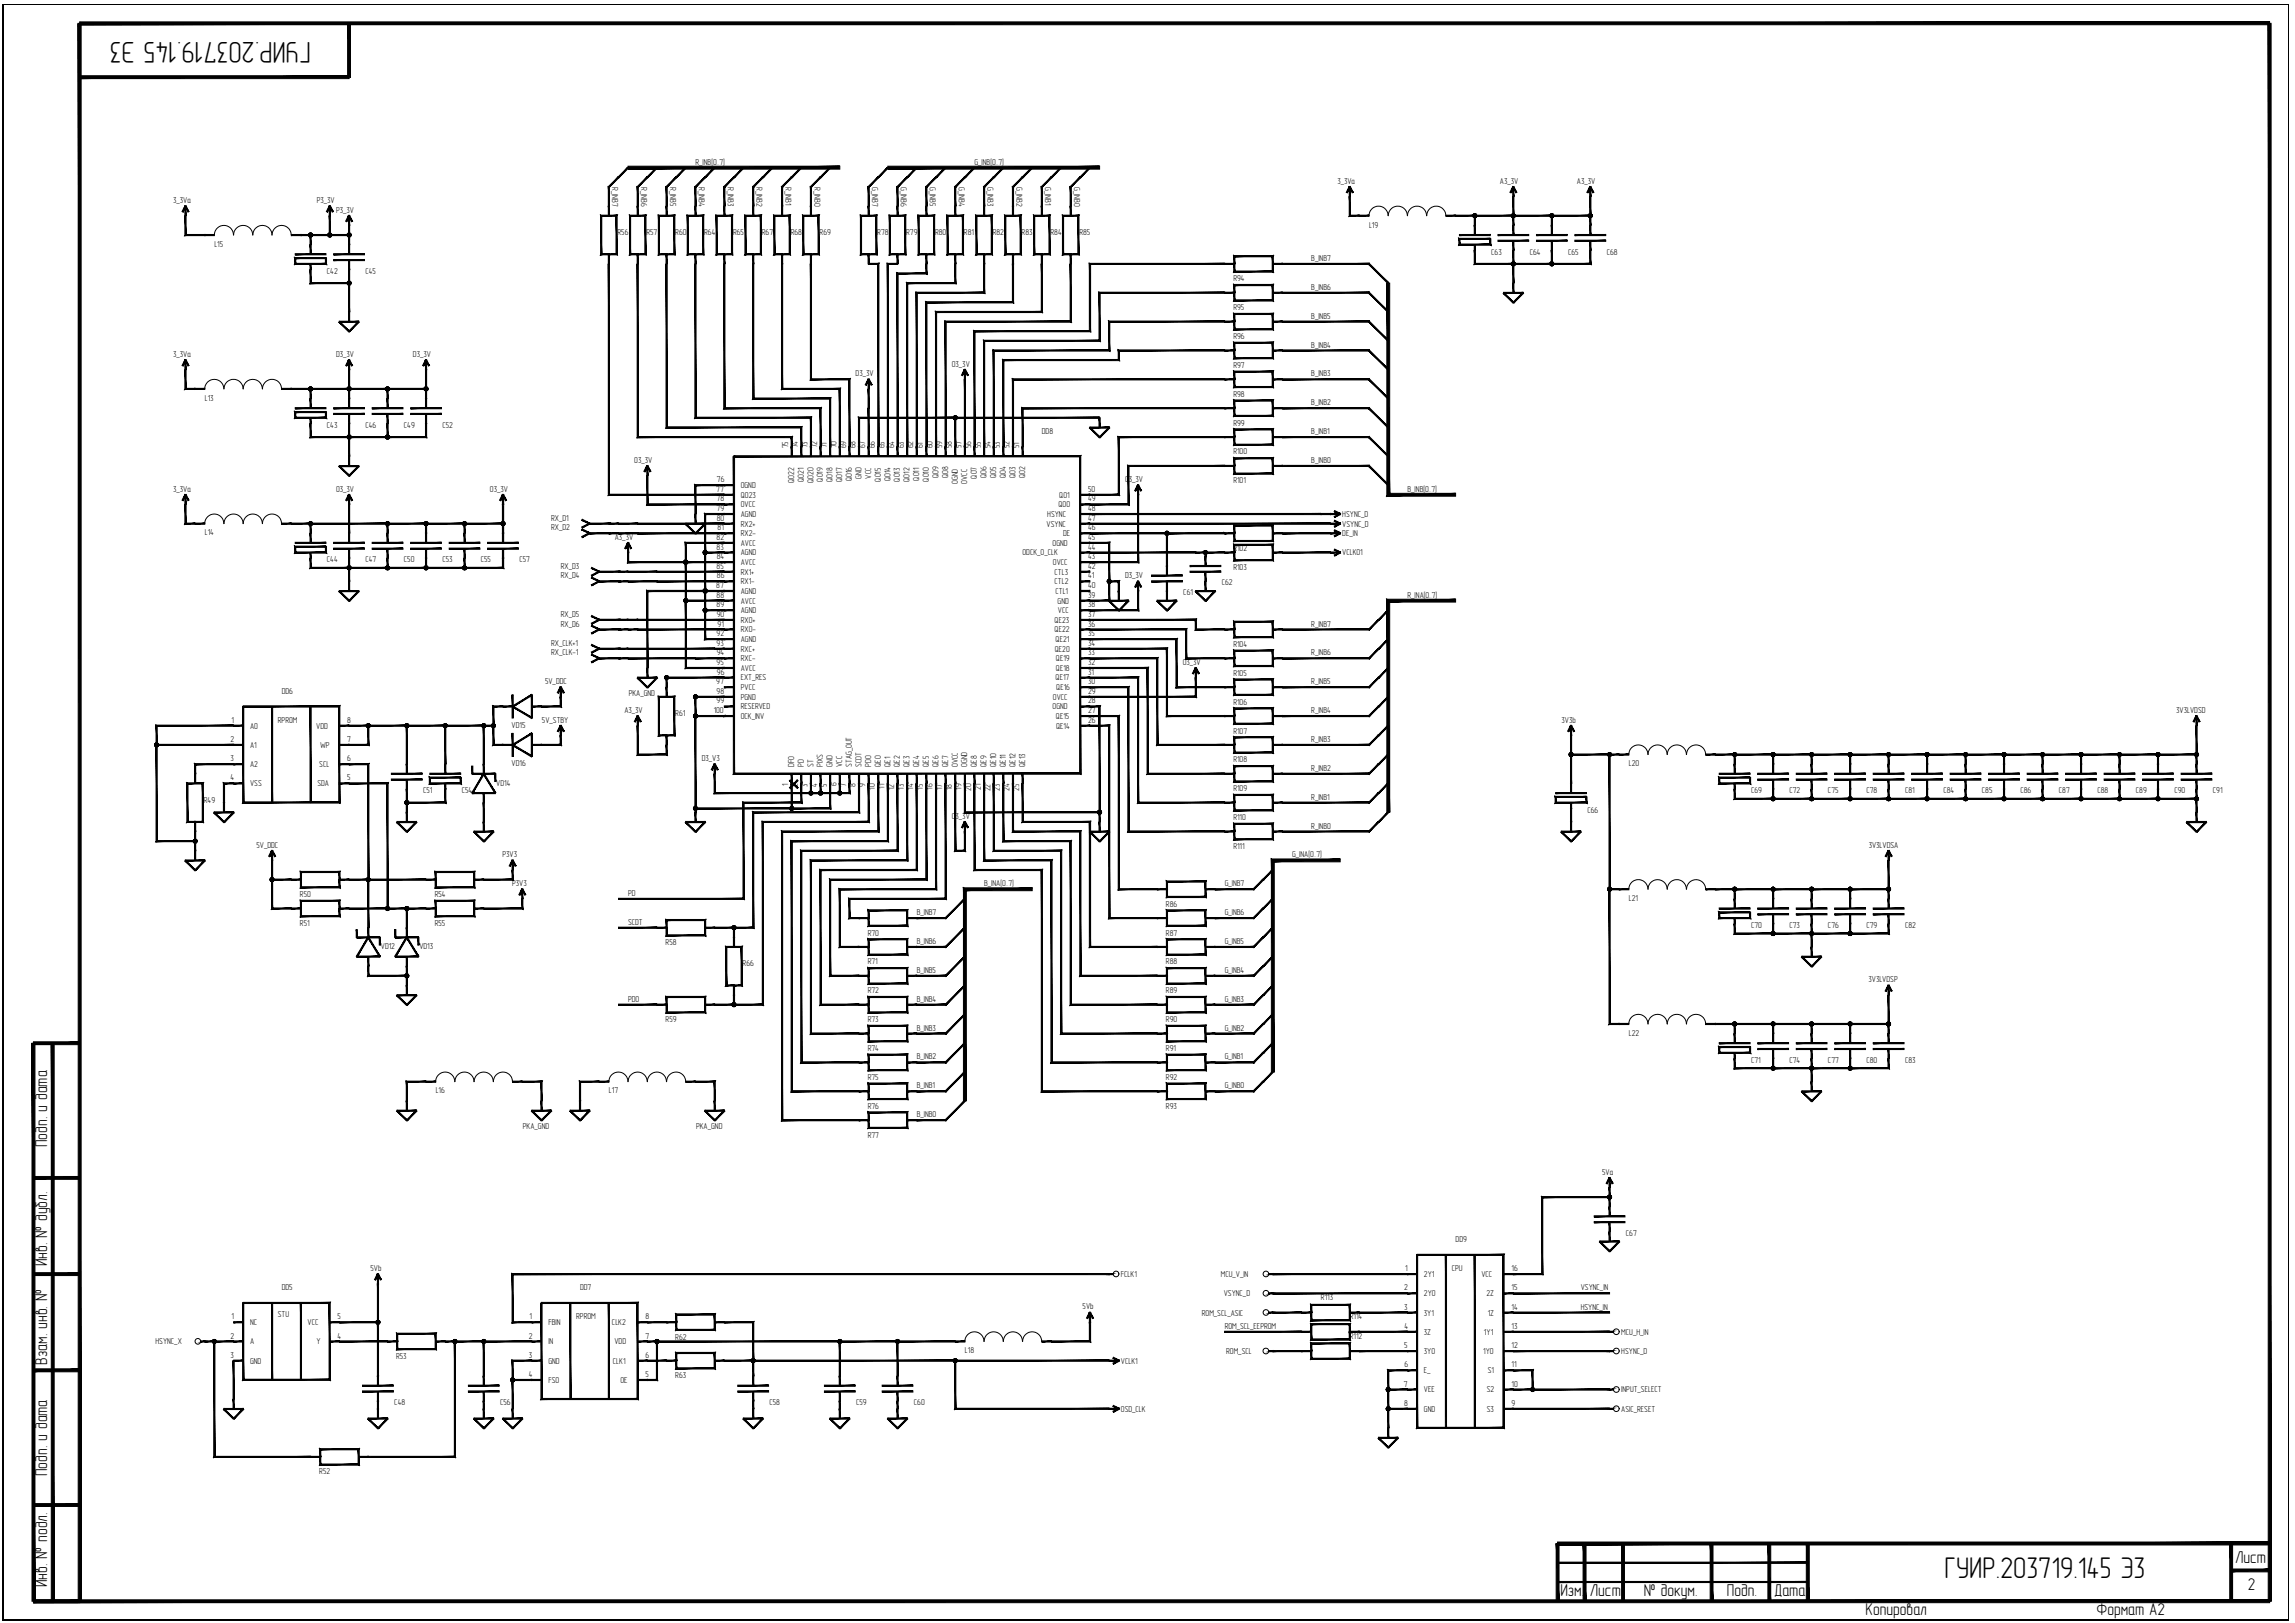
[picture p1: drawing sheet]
<svg xmlns="http://www.w3.org/2000/svg" width="594mm" height="420mm" viewBox="0 0 594 420" stroke-linecap="round" stroke-linejoin="round" font-family="sans-serif">
<defs><g id="words">
<g font-size="7.8">
<text x="80.4" y="11" transform="rotate(-180 80.4 11)">ГУИР.203719.145 Э3</text>
<text x="503.3" y="408.6">ГУИР.203719.145 Э3</text>
</g>
<g font-size="4.4">
<text x="12.2" y="297" transform="rotate(-90 12.2 297)">Подп. и дата</text>
<text x="12.2" y="327.8" transform="rotate(-90 12.2 327.8)">Инв. № дубл.</text>
<text x="12.2" y="353.2" transform="rotate(-90 12.2 353.2)">Взам. инв. №</text>
<text x="12.2" y="382.1" transform="rotate(-90 12.2 382.1)">Подп. и дата</text>
<text x="578.6" y="404.7">Лист</text>
<text x="12.2" y="410.9" transform="rotate(-90 12.2 410.9)">Инв. № подл.</text>
<text x="403.9" y="413.2">Изм.</text>
<text x="411.6" y="413.2">Лист</text>
<text x="425.5" y="413.2">№ докум.</text>
<text x="447" y="413.2">Подп.</text>
<text x="459.3" y="413.2">Дата</text>
<text x="581.9" y="411.7">2</text>
<text x="482.9" y="418.1">Копировал</text>
<text x="542.7" y="418.1">Формат А2</text>
</g>
<g font-size="2.2">
<text x="180" y="42.6">R_INB[0..7]</text>
<text x="252.3" y="42.6">G_INB[0..7]</text>
<text x="346.2" y="47.6">3_3Va</text>
<text x="388.3" y="47.6">A3_3V</text>
<text x="408.2" y="47.6">A3_3V</text>
<text x="44.8" y="52.6">3_3Va</text>
<text x="82" y="52.6">P3_3V</text>
<text x="158.5" y="48.4" transform="rotate(90 158.5 48.4)">R_INB7</text>
<text x="166" y="48.4" transform="rotate(90 166 48.4)">R_INB6</text>
<text x="173.4" y="48.4" transform="rotate(90 173.4 48.4)">R_INB5</text>
<text x="180.9" y="48.4" transform="rotate(90 180.9 48.4)">R_INB4</text>
<text x="188.4" y="48.4" transform="rotate(90 188.4 48.4)">R_INB3</text>
<text x="195.9" y="48.4" transform="rotate(90 195.9 48.4)">R_INB2</text>
<text x="203.3" y="48.4" transform="rotate(90 203.3 48.4)">R_INB1</text>
<text x="210.8" y="48.4" transform="rotate(90 210.8 48.4)">R_INB0</text>
<text x="225.7" y="48.4" transform="rotate(90 225.7 48.4)">G_INB7</text>
<text x="233.2" y="48.4" transform="rotate(90 233.2 48.4)">G_INB6</text>
<text x="240.7" y="48.4" transform="rotate(90 240.7 48.4)">G_INB5</text>
<text x="248.2" y="48.4" transform="rotate(90 248.2 48.4)">G_INB4</text>
<text x="255.6" y="48.4" transform="rotate(90 255.6 48.4)">G_INB3</text>
<text x="263.1" y="48.4" transform="rotate(90 263.1 48.4)">G_INB2</text>
<text x="270.6" y="48.4" transform="rotate(90 270.6 48.4)">G_INB1</text>
<text x="278.1" y="48.4" transform="rotate(90 278.1 48.4)">G_INB0</text>
<text x="87" y="55">P3_3V</text>
<text x="354.4" y="58.9">L19</text>
<text x="55.5" y="63.9">L15</text>
<text x="159.9" y="60.9">R56</text>
<text x="167.3" y="60.9">R57</text>
<text x="174.8" y="60.9">R60</text>
<text x="182.3" y="60.9">R64</text>
<text x="189.7" y="60.9">R65</text>
<text x="197.2" y="60.9">R67</text>
<text x="204.7" y="60.9">R68</text>
<text x="212.2" y="60.9">R69</text>
<text x="227.1" y="60.9">R78</text>
<text x="234.6" y="60.9">R79</text>
<text x="242" y="60.9">R80</text>
<text x="249.5" y="60.9">R81</text>
<text x="257" y="60.9">R82</text>
<text x="264.5" y="60.9">R83</text>
<text x="271.9" y="60.9">R84</text>
<text x="279.4" y="60.9">R85</text>
<text x="386" y="65.9">C63</text>
<text x="396" y="65.9">C64</text>
<text x="405.9" y="65.9">C65</text>
<text x="415.9" y="65.9">C68</text>
<text x="84.6" y="70.9">C42</text>
<text x="94.6" y="70.9">C45</text>
<text x="339.4" y="67.6">B_INB7</text>
<text x="319.3" y="72.8">R94</text>
<text x="339.4" y="75">B_INB6</text>
<text x="319.3" y="80.3">R95</text>
<text x="339.4" y="82.5">B_INB5</text>
<text x="319.3" y="87.8">R96</text>
<text x="339.4" y="90">B_INB4</text>
<text x="44.8" y="92.4">3_3Va</text>
<text x="87" y="92.4">D3_3V</text>
<text x="106.9" y="92.4">D3_3V</text>
<text x="246.4" y="94.9">O3_3V</text>
<text x="319.3" y="95.2">R97</text>
<text x="221.5" y="97.4">D3_3V</text>
<text x="339.4" y="97.4">B_INB3</text>
<text x="53" y="103.7">L13</text>
<text x="319.3" y="102.7">R98</text>
<text x="339.4" y="104.9">B_INB2</text>
<text x="84.6" y="110.7">C43</text>
<text x="94.6" y="110.7">C46</text>
<text x="104.6" y="110.7">C49</text>
<text x="114.5" y="110.7">C52</text>
<text x="269.7" y="112.4">DD8</text>
<text x="319.3" y="110.2">R99</text>
<text x="339.4" y="112.4">B_INB1</text>
<text x="164.2" y="119.8">O3_3V</text>
<text x="204.1" y="116.1" transform="rotate(-90 204.1 116.1)">75</text>
<text x="206.5" y="116.1" transform="rotate(-90 206.5 116.1)">74</text>
<text x="209" y="116.1" transform="rotate(-90 209 116.1)">73</text>
<text x="211.5" y="116.1" transform="rotate(-90 211.5 116.1)">72</text>
<text x="214" y="116.1" transform="rotate(-90 214 116.1)">71</text>
<text x="216.5" y="116.1" transform="rotate(-90 216.5 116.1)">70</text>
<text x="219" y="116.1" transform="rotate(-90 219 116.1)">69</text>
<text x="221.5" y="116.1" transform="rotate(-90 221.5 116.1)">68</text>
<text x="224" y="116.1" transform="rotate(-90 224 116.1)">67</text>
<text x="226.5" y="116.1" transform="rotate(-90 226.5 116.1)">66</text>
<text x="228.9" y="116.1" transform="rotate(-90 228.9 116.1)">65</text>
<text x="231.4" y="116.1" transform="rotate(-90 231.4 116.1)">64</text>
<text x="233.9" y="116.1" transform="rotate(-90 233.9 116.1)">63</text>
<text x="236.4" y="116.1" transform="rotate(-90 236.4 116.1)">62</text>
<text x="238.9" y="116.1" transform="rotate(-90 238.9 116.1)">61</text>
<text x="241.4" y="116.1" transform="rotate(-90 241.4 116.1)">60</text>
<text x="243.9" y="116.1" transform="rotate(-90 243.9 116.1)">59</text>
<text x="246.4" y="116.1" transform="rotate(-90 246.4 116.1)">58</text>
<text x="248.9" y="116.1" transform="rotate(-90 248.9 116.1)">57</text>
<text x="251.4" y="116.1" transform="rotate(-90 251.4 116.1)">56</text>
<text x="253.9" y="116.1" transform="rotate(-90 253.9 116.1)">55</text>
<text x="256.4" y="116.1" transform="rotate(-90 256.4 116.1)">54</text>
<text x="258.8" y="116.1" transform="rotate(-90 258.8 116.1)">53</text>
<text x="261.3" y="116.1" transform="rotate(-90 261.3 116.1)">52</text>
<text x="263.8" y="116.1" transform="rotate(-90 263.8 116.1)">51</text>
<text x="319.3" y="117.7">R100</text>
<text x="339.4" y="119.9">B_INB0</text>
<text x="185.6" y="124.8">76</text>
<text x="205.6" y="125" transform="rotate(-90 205.6 125)">QO22</text>
<text x="208.1" y="124.7" transform="rotate(-90 208.1 124.7)">QO21</text>
<text x="210.6" y="125" transform="rotate(-90 210.6 125)">QO20</text>
<text x="213" y="124.7" transform="rotate(-90 213 124.7)">QO19</text>
<text x="215.5" y="124.7" transform="rotate(-90 215.5 124.7)">QO18</text>
<text x="218" y="124.7" transform="rotate(-90 218 124.7)">QO17</text>
<text x="220.5" y="124.6" transform="rotate(-90 220.5 124.6)">QO16</text>
<text x="223" y="124" transform="rotate(-90 223 124)">GND</text>
<text x="225.5" y="123.9" transform="rotate(-90 225.5 123.9)">VCC</text>
<text x="228" y="124.7" transform="rotate(-90 228 124.7)">QO15</text>
<text x="230.5" y="124.6" transform="rotate(-90 230.5 124.6)">QO14</text>
<text x="233" y="124.7" transform="rotate(-90 233 124.7)">QO13</text>
<text x="235.4" y="124.7" transform="rotate(-90 235.4 124.7)">QO12</text>
<text x="237.9" y="124.4" transform="rotate(-90 237.9 124.4)">QO11</text>
<text x="240.4" y="124.7" transform="rotate(-90 240.4 124.7)">QO10</text>
<text x="242.9" y="123.8" transform="rotate(-90 242.9 123.8)">QO9</text>
<text x="245.4" y="123.9" transform="rotate(-90 245.4 123.9)">QO8</text>
<text x="247.9" y="125.3" transform="rotate(-90 247.9 125.3)">OGND</text>
<text x="250.4" y="125.2" transform="rotate(-90 250.4 125.2)">OVCC</text>
<text x="252.9" y="123.9" transform="rotate(-90 252.9 123.9)">QO7</text>
<text x="255.4" y="123.7" transform="rotate(-90 255.4 123.7)">QO6</text>
<text x="257.9" y="123.8" transform="rotate(-90 257.9 123.8)">QO5</text>
<text x="260.4" y="123.8" transform="rotate(-90 260.4 123.8)">QO4</text>
<text x="262.9" y="123.8" transform="rotate(-90 262.9 123.8)">QO3</text>
<text x="265.3" y="123.9" transform="rotate(-90 265.3 123.9)">QO2</text>
<text x="291.2" y="124.8">O3_3V</text>
<text x="319.3" y="125.1">R101</text>
<text x="44.8" y="127.3">3_3Va</text>
<text x="87" y="127.3">O3_3V</text>
<text x="126.8" y="127.3">O3_3V</text>
<text x="185.4" y="127.3">77</text>
<text x="185.5" y="129.8">78</text>
<text x="191.8" y="126.4">OGND</text>
<text x="191.8" y="128.8">QO23</text>
<text x="191.8" y="131.3">OVCC</text>
<text x="274" y="131.3">QO0</text>
<text x="274.2" y="128.8">QO1</text>
<text x="281.7" y="129.8">49</text>
<text x="281.7" y="127.3">50</text>
<text x="364.3" y="127.3">B_INB[0..7]</text>
<text x="142.7" y="134.8">RX_D1</text>
<text x="142.7" y="137.3">RX_D2</text>
<text x="185.5" y="132.3">79</text>
<text x="185.6" y="134.8">80</text>
<text x="185.8" y="137.3">81</text>
<text x="191.8" y="133.8">AGND</text>
<text x="191.8" y="136.3">RX2+</text>
<text x="270.9" y="136.3">VSYNC</text>
<text x="271.1" y="133.8">HSYNC</text>
<text x="281.7" y="137.3">46</text>
<text x="281.7" y="134.8">47</text>
<text x="281.7" y="132.3">48</text>
<text x="347.5" y="133.8">HSYNC_D</text>
<text x="347.5" y="136.3">VSYNC_D</text>
<text x="53" y="138.6">L14</text>
<text x="159.1" y="139.7">A3_3V</text>
<text x="185.5" y="139.8">82</text>
<text x="185.5" y="142.3">83</text>
<text x="191.8" y="138.8">RX2-</text>
<text x="191.8" y="141.3">AVCC</text>
<text x="191.8" y="143.8">AGND</text>
<text x="264.7" y="143.8">ODCK_O_CLK</text>
<text x="272.5" y="141.3">OGND</text>
<text x="275.2" y="138.8">DE</text>
<text x="281.7" y="142.3">44</text>
<text x="281.7" y="139.8">45</text>
<text x="319.3" y="142.6">R102</text>
<text x="347.5" y="138.8">DE_IN</text>
<text x="347.5" y="143.8">VCLK01</text>
<text x="84.6" y="145.6">C44</text>
<text x="94.6" y="145.6">C47</text>
<text x="104.6" y="145.6">C50</text>
<text x="114.5" y="145.6">C53</text>
<text x="124.5" y="145.6">C55</text>
<text x="134.5" y="145.6">C57</text>
<text x="145.2" y="147.2">RX_D3</text>
<text x="145.2" y="149.7">RX_D4</text>
<text x="185.5" y="147.2">85</text>
<text x="185.6" y="144.8">84</text>
<text x="185.6" y="149.7">86</text>
<text x="191.8" y="146.3">AVCC</text>
<text x="191.8" y="148.8">RX1+</text>
<text x="272.6" y="146.3">OVCC</text>
<text x="273" y="148.8">CTL3</text>
<text x="281.7" y="149.7">41</text>
<text x="281.7" y="147.2">42</text>
<text x="281.7" y="144.8">43</text>
<text x="291.2" y="149.7">D3_3V</text>
<text x="319.3" y="147.5">R103</text>
<text x="185.4" y="152.2">87</text>
<text x="185.5" y="154.7">88</text>
<text x="191.8" y="151.2">RX1-</text>
<text x="191.8" y="153.7">AGND</text>
<text x="273" y="151.2">CTL2</text>
<text x="273.2" y="153.7">CTL1</text>
<text x="281.7" y="154.7">39</text>
<text x="281.7" y="152.2">40</text>
<text x="306.3" y="154.1">C61</text>
<text x="316.3" y="151.6">C62</text>
<text x="364.3" y="154.7">R_INA[0..7]</text>
<text x="145.2" y="159.7">RX_D5</text>
<text x="185.5" y="157.2">89</text>
<text x="185.6" y="159.7">90</text>
<text x="191.8" y="156.2">AVCC</text>
<text x="191.8" y="158.7">AGND</text>
<text x="191.8" y="161.2">RX0+</text>
<text x="273" y="161.2">QE23</text>
<text x="273.8" y="156.2">GND</text>
<text x="273.9" y="158.7">VCC</text>
<text x="281.7" y="159.7">37</text>
<text x="281.7" y="157.2">38</text>
<text x="142.7" y="167.2">RX_CLK+1</text>
<text x="145.2" y="162.2">RX_D6</text>
<text x="185.5" y="164.7">92</text>
<text x="185.5" y="167.2">93</text>
<text x="185.8" y="162.2">91</text>
<text x="191.8" y="163.7">RX0-</text>
<text x="191.8" y="166.2">AGND</text>
<text x="273" y="163.7">QE22</text>
<text x="273.2" y="166.2">QE21</text>
<text x="281.7" y="167.2">34</text>
<text x="281.7" y="164.7">35</text>
<text x="281.7" y="162.2">36</text>
<text x="319.3" y="167.5">R104</text>
<text x="339.4" y="162.2">R_INB7</text>
<text x="142.7" y="169.7">RX_CLK-1</text>
<text x="185.5" y="172.2">95</text>
<text x="185.6" y="169.7">94</text>
<text x="191.8" y="168.7">RXC+</text>
<text x="191.8" y="171.2">RXC-</text>
<text x="191.8" y="173.7">AVCC</text>
<text x="273" y="168.7">QE20</text>
<text x="273.3" y="173.7">QE18</text>
<text x="273.3" y="171.2">QE19</text>
<text x="281.7" y="172.2">32</text>
<text x="281.7" y="169.7">33</text>
<text x="306.2" y="172.1">O3_3V</text>
<text x="339.4" y="169.7">R_INB6</text>
<text x="72.9" y="179.6">DD6</text>
<text x="141.1" y="177.1">5V_DDC</text>
<text x="185.4" y="177.1">97</text>
<text x="185.5" y="179.6">98</text>
<text x="185.6" y="174.6">96</text>
<text x="191.8" y="176.2">EXT_RES</text>
<text x="191.8" y="178.7">PVCC</text>
<text x="273.2" y="176.2">QE17</text>
<text x="273.4" y="178.7">QE16</text>
<text x="281.7" y="179.6">29</text>
<text x="281.7" y="177.1">30</text>
<text x="281.7" y="174.6">31</text>
<text x="319.3" y="175">R105</text>
<text x="339.4" y="177.1">R_INB5</text>
<text x="161.6" y="184.6">A3_3V</text>
<text x="162.7" y="180.3">PKA_GND</text>
<text x="174.8" y="185.5">R61</text>
<text x="184.7" y="184.6">100</text>
<text x="185.5" y="182.1">99</text>
<text x="191.8" y="181.2">PGND</text>
<text x="191.8" y="183.6">RESERVED</text>
<text x="272.5" y="183.6">OGND</text>
<text x="272.6" y="181.2">OVCC</text>
<text x="281.7" y="184.6">27</text>
<text x="281.7" y="182.1">28</text>
<text x="319.3" y="182.4">R106</text>
<text x="339.4" y="184.6">R_INB4</text>
<text x="563.3" y="184.6">3V3LVDSD</text>
<text x="59.9" y="187.1">1</text>
<text x="64.7" y="188.6">A0</text>
<text x="71.9" y="187.1">RPROM</text>
<text x="81.8" y="188.6">VDD</text>
<text x="89.9" y="187.1">8</text>
<text x="132.4" y="188.4">VD15</text>
<text x="140.3" y="187.1">5V_STBY</text>
<text x="191.8" y="186.1">OCK_INV</text>
<text x="273.3" y="186.1">QE15</text>
<text x="273.4" y="188.6">QE14</text>
<text x="281.7" y="187.1">26</text>
<text x="319.3" y="189.9">R107</text>
<text x="404.2" y="187.1">3V3b</text>
<text x="59.6" y="192.1">2</text>
<text x="59.6" y="197.1">3</text>
<text x="64.7" y="193.6">A1</text>
<text x="82.9" y="193.6">WP</text>
<text x="89.9" y="197.1">6</text>
<text x="89.9" y="192.1">7</text>
<text x="181.7" y="197">D3_V3</text>
<text x="319.3" y="197.4">R108</text>
<text x="339.4" y="192.1">R_INB3</text>
<text x="59.7" y="202">4</text>
<text x="64.7" y="198.6">A2</text>
<text x="64.7" y="203.6">VSS</text>
<text x="82.2" y="203.6">SDA</text>
<text x="82.6" y="198.6">SCL</text>
<text x="89.9" y="202">5</text>
<text x="128.5" y="203.4">VD14</text>
<text x="132.4" y="198.4">VD16</text>
<text x="204.1" y="203.4" transform="rotate(-90 204.1 203.4)">1</text>
<text x="205.6" y="198.6" transform="rotate(-90 205.6 198.6)">DFO</text>
<text x="206.5" y="203.7" transform="rotate(-90 206.5 203.7)">2</text>
<text x="208.1" y="198.6" transform="rotate(-90 208.1 198.6)">PD</text>
<text x="209" y="203.7" transform="rotate(-90 209 203.7)">3</text>
<text x="210.6" y="198.6" transform="rotate(-90 210.6 198.6)">ST</text>
<text x="211.5" y="203.6" transform="rotate(-90 211.5 203.6)">4</text>
<text x="213" y="198.6" transform="rotate(-90 213 198.6)">PIXS</text>
<text x="214" y="203.7" transform="rotate(-90 214 203.7)">5</text>
<text x="215.5" y="198.6" transform="rotate(-90 215.5 198.6)">GND</text>
<text x="216.5" y="203.6" transform="rotate(-90 216.5 203.6)">6</text>
<text x="218" y="198.6" transform="rotate(-90 218 198.6)">VCC</text>
<text x="219" y="203.7" transform="rotate(-90 219 203.7)">7</text>
<text x="220.5" y="198.6" transform="rotate(-90 220.5 198.6)">STAG_OUT</text>
<text x="221.5" y="203.7" transform="rotate(-90 221.5 203.7)">8</text>
<text x="223" y="198.6" transform="rotate(-90 223 198.6)">SCDT</text>
<text x="224" y="203.7" transform="rotate(-90 224 203.7)">9</text>
<text x="225.5" y="198.6" transform="rotate(-90 225.5 198.6)">PDO</text>
<text x="228" y="198.6" transform="rotate(-90 228 198.6)">QE0</text>
<text x="230.5" y="198.6" transform="rotate(-90 230.5 198.6)">QE1</text>
<text x="233" y="198.6" transform="rotate(-90 233 198.6)">QE2</text>
<text x="235.4" y="198.6" transform="rotate(-90 235.4 198.6)">QE3</text>
<text x="237.9" y="198.6" transform="rotate(-90 237.9 198.6)">QE4</text>
<text x="240.4" y="198.6" transform="rotate(-90 240.4 198.6)">QE5</text>
<text x="242.9" y="198.6" transform="rotate(-90 242.9 198.6)">QE6</text>
<text x="245.4" y="198.6" transform="rotate(-90 245.4 198.6)">QE7</text>
<text x="247.9" y="198.6" transform="rotate(-90 247.9 198.6)">OVCC</text>
<text x="250.4" y="198.6" transform="rotate(-90 250.4 198.6)">OGND</text>
<text x="252.9" y="198.6" transform="rotate(-90 252.9 198.6)">QE8</text>
<text x="255.4" y="198.6" transform="rotate(-90 255.4 198.6)">QE9</text>
<text x="257.9" y="198.6" transform="rotate(-90 257.9 198.6)">QE10</text>
<text x="260.4" y="198.6" transform="rotate(-90 260.4 198.6)">QE11</text>
<text x="262.9" y="198.6" transform="rotate(-90 262.9 198.6)">QE12</text>
<text x="265.3" y="198.6" transform="rotate(-90 265.3 198.6)">QE13</text>
<text x="339.4" y="199.6">R_INB2</text>
<text x="421.6" y="198.4">L20</text>
<text x="52.8" y="207.9">R49</text>
<text x="109.5" y="205.4">C51</text>
<text x="119.5" y="205.4">C54</text>
<text x="226.5" y="204.5" transform="rotate(-90 226.5 204.5)">10</text>
<text x="228.9" y="204.3" transform="rotate(-90 228.9 204.3)">11</text>
<text x="231.4" y="204.5" transform="rotate(-90 231.4 204.5)">12</text>
<text x="233.9" y="204.5" transform="rotate(-90 233.9 204.5)">13</text>
<text x="236.4" y="204.5" transform="rotate(-90 236.4 204.5)">14</text>
<text x="238.9" y="204.5" transform="rotate(-90 238.9 204.5)">15</text>
<text x="241.4" y="204.4" transform="rotate(-90 241.4 204.4)">16</text>
<text x="243.9" y="204.6" transform="rotate(-90 243.9 204.6)">17</text>
<text x="246.4" y="204.5" transform="rotate(-90 246.4 204.5)">18</text>
<text x="248.9" y="204.5" transform="rotate(-90 248.9 204.5)">19</text>
<text x="251.4" y="204.8" transform="rotate(-90 251.4 204.8)">20</text>
<text x="253.9" y="204.5" transform="rotate(-90 253.9 204.5)">21</text>
<text x="256.4" y="204.8" transform="rotate(-90 256.4 204.8)">22</text>
<text x="258.8" y="204.8" transform="rotate(-90 258.8 204.8)">23</text>
<text x="261.3" y="204.8" transform="rotate(-90 261.3 204.8)">24</text>
<text x="263.8" y="204.8" transform="rotate(-90 263.8 204.8)">25</text>
<text x="319.3" y="204.8">R109</text>
<text x="339.4" y="207">R_INB1</text>
<text x="453.3" y="205.4">C69</text>
<text x="463.2" y="205.4">C72</text>
<text x="473.2" y="205.4">C75</text>
<text x="483.2" y="205.4">C78</text>
<text x="493.1" y="205.4">C81</text>
<text x="503.1" y="205.4">C84</text>
<text x="513" y="205.4">C85</text>
<text x="523" y="205.4">C86</text>
<text x="533" y="205.4">C87</text>
<text x="542.9" y="205.4">C88</text>
<text x="552.9" y="205.4">C89</text>
<text x="562.8" y="205.4">C90</text>
<text x="572.8" y="205.4">C91</text>
<text x="246.4" y="212">O3_3V</text>
<text x="319.3" y="212.3">R110</text>
<text x="339.4" y="214.5">R_INB0</text>
<text x="410.9" y="210.4">C66</text>
<text x="66.4" y="219.4">5V_DDC</text>
<text x="130.1" y="221.9">P3V3</text>
<text x="319.3" y="219.8">R111</text>
<text x="334.5" y="222">G_INA[0..7]</text>
<text x="483.7" y="219.4">3V3LVDSA</text>
<text x="77.6" y="232.2">R50</text>
<text x="112.5" y="232.2">R54</text>
<text x="132.6" y="229.4">P3V3</text>
<text x="162.6" y="231.9">PD</text>
<text x="254.7" y="229.4">B_INA[0..7]</text>
<text x="317" y="229.4">G_INB7</text>
<text x="421.6" y="233.2">L21</text>
<text x="77.6" y="239.7">R51</text>
<text x="112.5" y="239.7">R55</text>
<text x="162.6" y="239.4">SCDT</text>
<text x="237.3" y="236.9">B_INB7</text>
<text x="301.8" y="234.7">R86</text>
<text x="317" y="236.9">G_INB6</text>
<text x="98.6" y="245.7">VD12</text>
<text x="108.5" y="245.7">VD13</text>
<text x="172.3" y="244.7">R58</text>
<text x="224.6" y="242.2">R70</text>
<text x="237.3" y="244.4">B_INB6</text>
<text x="301.8" y="242.2">R87</text>
<text x="317" y="244.4">G_INB5</text>
<text x="453.3" y="240.3">C70</text>
<text x="463.2" y="240.3">C73</text>
<text x="473.2" y="240.3">C76</text>
<text x="483.2" y="240.3">C79</text>
<text x="493.1" y="240.3">C82</text>
<text x="192.2" y="250.2">R66</text>
<text x="224.6" y="249.7">R71</text>
<text x="237.3" y="251.9">B_INB5</text>
<text x="301.8" y="249.7">R88</text>
<text x="317" y="251.9">G_INB4</text>
<text x="224.6" y="257.1">R72</text>
<text x="301.8" y="257.1">R89</text>
<text x="483.7" y="254.3">3V3LVDSP</text>
<text x="162.6" y="259.3">PDO</text>
<text x="237.3" y="259.3">B_INB4</text>
<text x="317" y="259.3">G_INB3</text>
<text x="172.3" y="264.6">R59</text>
<text x="224.6" y="264.6">R73</text>
<text x="237.3" y="266.8">B_INB3</text>
<text x="301.8" y="264.6">R90</text>
<text x="317" y="266.8">G_INB2</text>
<text x="421.6" y="268.1">L22</text>
<text x="224.6" y="272.1">R74</text>
<text x="237.3" y="274.3">B_INB2</text>
<text x="301.8" y="272.1">R91</text>
<text x="317" y="274.3">G_INB1</text>
<text x="453.3" y="275.1">C71</text>
<text x="463.2" y="275.1">C74</text>
<text x="473.2" y="275.1">C77</text>
<text x="483.2" y="275.1">C80</text>
<text x="493.1" y="275.1">C83</text>
<text x="224.6" y="279.6">R75</text>
<text x="237.3" y="281.7">B_INB1</text>
<text x="301.8" y="279.6">R92</text>
<text x="317" y="281.7">G_INB0</text>
<text x="112.8" y="283.1">L16</text>
<text x="157.6" y="283.1">L17</text>
<text x="224.6" y="287">R76</text>
<text x="301.8" y="287">R93</text>
<text x="135.3" y="292.3">PKA_GND</text>
<text x="180.2" y="292.3">PKA_GND</text>
<text x="237.3" y="289.2">B_INB0</text>
<text x="224.6" y="294.5">R77</text>
<text x="414.7" y="304.1">5Va</text>
<text x="376.8" y="321.6">DD9</text>
<text x="420.9" y="319.9">C67</text>
<text x="95.9" y="329">5Vb</text>
<text x="363.8" y="329.1">1</text>
<text x="375.8" y="329.1">CPU</text>
<text x="391.3" y="329.1">16</text>
<text x="72.9" y="334.1">DD5</text>
<text x="150.1" y="334.1">DD7</text>
<text x="290.2" y="330.6">FCLK1</text>
<text x="316" y="330.6">MCU_V_IN</text>
<text x="316.8" y="335.6">VSYNC_D</text>
<text x="363.5" y="334.1">2</text>
<text x="368.6" y="330.6">2Y1</text>
<text x="368.6" y="335.6">2Y0</text>
<text x="383.5" y="330.6">VCC</text>
<text x="384.8" y="335.6">2Z</text>
<text x="391.3" y="334.1">15</text>
<text x="409.2" y="334.1">VSYNC_IN</text>
<text x="59.9" y="341.5">1</text>
<text x="71.9" y="341">STU</text>
<text x="87.4" y="341.5">5</text>
<text x="137.1" y="341.5">1</text>
<text x="149.1" y="341.5">RPROM</text>
<text x="167.1" y="341.5">8</text>
<text x="280.3" y="339">5Vb</text>
<text x="311.1" y="340.6">ROM_SCL_ASIC</text>
<text x="341.9" y="336.5">R113</text>
<text x="349.4" y="341.5">R114</text>
<text x="363.5" y="339">3</text>
<text x="368.6" y="340.6">3Y1</text>
<text x="385.1" y="340.6">1Z</text>
<text x="391.3" y="339">14</text>
<text x="409.2" y="339">HSYNC_IN</text>
<text x="59.6" y="346.5">2</text>
<text x="64.7" y="343">NC</text>
<text x="79.6" y="343">VCC</text>
<text x="87.4" y="346.5">4</text>
<text x="136.8" y="346.5">2</text>
<text x="142" y="343">FBIN</text>
<text x="158.4" y="343">CLK2</text>
<text x="167.1" y="346.5">7</text>
<text x="174.8" y="346.8">R62</text>
<text x="317" y="344">ROM_SCL_EEPROM</text>
<text x="349.4" y="346.5">R112</text>
<text x="363.5" y="344">4</text>
<text x="368.6" y="345.5">3Z</text>
<text x="384.1" y="345.5">1Y1</text>
<text x="391.3" y="344">13</text>
<text x="419.7" y="345.5">MCU_H_IN</text>
<text x="40.2" y="348">HSYNC_X</text>
<text x="59.6" y="351.5">3</text>
<text x="64.7" y="348">A</text>
<text x="64.7" y="353">GND</text>
<text x="81.9" y="348">Y</text>
<text x="102.6" y="351.8">R53</text>
<text x="136.8" y="351.5">3</text>
<text x="142" y="348">IN</text>
<text x="142" y="353">GND</text>
<text x="158.7" y="353">CLK1</text>
<text x="159.1" y="348">VDD</text>
<text x="167.1" y="351.5">6</text>
<text x="249.8" y="350.3">L18</text>
<text x="290.2" y="353">VCLK1</text>
<text x="317.4" y="350.5">ROM_SCL</text>
<text x="363.5" y="349">5</text>
<text x="363.6" y="354">6</text>
<text x="368.6" y="350.5">3Y0</text>
<text x="383.9" y="350.5">1Y0</text>
<text x="391.3" y="354">11</text>
<text x="391.3" y="349">12</text>
<text x="419.7" y="350.5">HSYNC_D</text>
<text x="136.9" y="356.5">4</text>
<text x="142" y="358">FSO</text>
<text x="160.6" y="358">OE</text>
<text x="167.1" y="356.5">5</text>
<text x="174.8" y="356.8">R63</text>
<text x="363.4" y="359">7</text>
<text x="368.6" y="355.5">E_</text>
<text x="385.1" y="355.5">S1</text>
<text x="391.3" y="359">10</text>
<text x="102.1" y="363.8">C48</text>
<text x="129.5" y="363.8">C56</text>
<text x="199.2" y="363.8">C58</text>
<text x="221.6" y="363.8">C59</text>
<text x="236.6" y="363.8">C60</text>
<text x="290.2" y="365.5">OSD_CLK</text>
<text x="363.5" y="364">8</text>
<text x="368.6" y="360.5">VEE</text>
<text x="368.6" y="365.5">GND</text>
<text x="384.9" y="365.5">S3</text>
<text x="384.9" y="360.5">S2</text>
<text x="391.3" y="364">9</text>
<text x="419.7" y="360.5">INPUT_SELECT</text>
<text x="419.7" y="365.5">ASIC_RESET</text>
<text x="82.6" y="381.7">R52</text>
</g>
</g></defs>
<!-- layer: Sheet -->
<g fill="#000" stroke="#000" stroke-width=".26">
<path d="M381.8 55.9h.5l-.1 .1zM391.7 55.9h.5v.1zM401.7 55.9h.5v.1zM411.7 55.9h.5l-.1 .1zM80.4 60.8h.5v.2zM85.4 60.8h.5l-.1 .2zM90.4 73.3h.5l-.1 .2zM90.4 60.8h.5l-.1 .2zM391.7 68.3h.5v.2zM401.7 68.3h.5v.2zM80.4 100.7h.5v.2zM90.4 113.1h.5l-.1 .2z"/>
<path d="M90.4 100.7h.5l-.1 .2zM100.3 113.1h.5v.2zM100.3 100.7h.5v.2zM110.3 100.7h.5v.2zM247.3 108.2h.5l-.1 .2zM249.8 115.6l.1 .1zM249.7 115.5l.1 .1zM80.4 135.6h.5v.2zM100.3 135.6h.5v.2zM110.3 135.6h.5v.2zM120.3 135.6h.5l-.1 .2zM130.2 135.6h.5v.2z"/>
<path d="M282.1 135.6l.2 .1zM282 135.4l.1 .2zM302.1 138.1h.5l-.1 .2zM316.9 137.9l.1 .1zM317 138l.2 .2zM90.4 147h.5l-.1 .2zM100.3 147h.5v.2zM110.3 147h.5v.2zM120.3 147h.5l-.1 .2zM177.4 145.5v.2zM177.5 145.5l.2-.1zM177.5 155.5h.5v.2z"/>
<path d="M182.4 153v.2zM182.7 152.8l-.2 .2zM182.5 158h.5v.2zM182.5 143h.5v.2zM282 157.9l.1 .1zM282.1 158l.1 .1zM287.1 150.5h.5v.2zM312 143h.5v.2zM172.7 175.3l-.1 .1zM172.4 175.4h.2l-.2 .2zM172.6 175.4h.5l-.1 .2zM40.5 192.8h.5v.2z"/>
<path d="M95.3 187.9h.5v.2zM105.3 187.9h.5v.2zM115.3 187.9h.5l-.1 .2zM125.2 187.9h.5v.2zM127.7 187.9h.5v.2zM180.2 180.2l-.2 .2zM179.9 180.4h.1l-.1 .1zM180 185.4h.5v.2zM180 180.4h.5v.2zM187.5 185.4l.1-.2zM187.4 185.4h.1l-.1 .1zM406.7 195.3h.5l-.1 .2z"/>
<path d="M416.7 195.3h.5l-.1 .2zM449 195.3h.5v.2zM459 195.3h.5v.2zM469 195.3h.5l-.1 .2zM478.9 195.3h.5v.2zM488.9 195.3h.5l-.1 .2zM498.8 195.3h.5v.2zM508.8 195.3h.5v.2zM518.8 195.3h.5l-.1 .2zM528.7 195.3h.5v.2zM538.7 195.3h.5v.2zM548.6 195.3h.6l-.1 .2z"/>
<path d="M558.6 195.3h.5v.2zM568.6 195.3h.5v.2zM50.5 217.8h.5v.1zM105.3 207.8h.5v.2zM180 209.3h.5v.2zM204.9 209.3h.6l-.1 .2zM209.9 205.3h.5v.2zM212.4 205.3h.5v.2zM217.4 205.3h.5v.2zM284.6 210.3h.5v.2zM459 206.8h.5v.2zM469 206.8h.5l-.1 .2z"/>
<path d="M478.9 206.8h.5v.2zM488.9 206.8h.5l-.1 .2zM498.8 206.8h.5v.2zM508.8 206.8h.5v.2zM518.8 206.8h.5l-.1 .2zM528.7 206.8h.5v.2zM538.7 206.8h.5v.2zM548.6 206.8h.6l-.1 .2zM558.6 206.8h.5v.2zM568.6 206.8h.5v.2zM70.4 227.7h.5v.2zM95.3 227.7h.5v.2z"/>
<path d="M100.3 235.2h.5v.2zM105.3 235.2h.5v.2zM416.7 230.2h.5l-.1 .2zM449 230.2h.5v.2zM459 230.2h.5v.2zM469 230.2h.5l-.1 .2zM478.9 230.2h.5v.2zM488.9 230.2h.5l-.1 .2zM105.3 252.6h.5v.2zM190 240.2h.5v.2zM459 241.7h.5v.2zM469 241.7h.5l-.1 .2z"/>
<path d="M478.9 241.7h.5v.2zM190 260.1h.5v.2zM449 265.1h.5v.2zM459 276.5h.5v.2zM459 265.1h.5v.2zM469 276.5h.5l-.1 .2zM469 265.1h.5l-.1 .2zM478.9 276.5h.5v.2zM478.9 265.1h.5v.2zM488.9 265.1h.5l-.1 .2zM416.7 309.9h.5l-.1 .2zM55.5 347.3h.5v.2z"/>
<path d="M97.8 342.3h.5v.2zM117.8 347.3h.5l-.1 .2zM125.2 347.3h.5v.2zM132.7 357.2h.5v.2zM170.1 347.3h.5l-.1 .2zM195 352.2h.5l-.1 .2zM217.4 347.3h.5v.2zM232.3 347.3h.5v.2zM247.3 352.2h.5l-.1 .2zM359.4 359.7h.5l-.1 .2zM396.7 359.7h.5v.2zM359.4 364.7h.5l-.1 .2z"/>
<path d="M.7 1.1h591.7zM.7 1.1h591.7z"/>
<path d="M20.6 5.7v.7l566.9-.7zM20.6 6.4l566.9-.7v.7z"/>
<path d="M20.6 19.6v.8l69.8-.8zM20.6 20.4l69.8-.8v.8z"/>
<path d="M20.2 6l.8 408.5v-408.5zM20.2 6l.8 408.5h-.8z"/>
<path d="M90 6v14h.7zM90 6h.7v14z"/>
<path d="M587.1 6l.8 408.5v-408.5zM587.1 6l.8 408.5h-.8z"/>
<path d="M592.4 1.1v418.3zM592.4 1.1v418.4z"/>
<path d="M47.9 53.3v2.6h.3zM47.9 53.3h.3v2.6z"/>
<path d="M47.9 53.3l-.5 1.6 .8-1.5zM47.9 53.3l-.5 1.6-.3-.1z"/>
<path d="M47.9 53.4l1 1.4-.7-1.5zM47.9 53.4l1 1.4-.3 .1z"/>
<path d="M85.2 53.3v2.6h.3zM85.2 53.3h.3v2.6z"/>
<path d="M85.2 53.3l-.4 1.6 .7-1.5zM85.2 53.3l-.4 1.6-.3-.1z"/>
<path d="M85.2 53.4l1.1 1.4-.8-1.5zM85.2 53.4l1.1 1.4-.3 .1z"/>
<path d="M85.2 55.9l.3 4.9v-4.9zM85.2 55.9l.3 4.9h-.3z"/>
<path d="M90.2 55.8v2.5h.3zM90.2 55.8h.3v2.5z"/>
<path d="M90.2 55.7l-.5 1.7 .8-1.5zM90.2 55.7l-.5 1.7-.2-.1z"/>
<path d="M90.2 55.9l1.1 1.4-.8-1.6zM90.2 55.9l1.1 1.4-.3 .1z"/>
<path d="M157.5 53.4v2.5h.3zM157.5 53.4h.3v2.5z"/>
<path d="M157.5 48.3v5.1h.3zM157.5 48.3l.3 .1v5zM157.5 48.3l.3 .1 2.2-2.6zM160 45.8l.2 .2-2.4 2.4zM162.5 43.3l-2.5 2.5 .2 .2zM162.5 43.3l.2 .2-2.5 2.5z"/>
<path d="M162.6 43v.8l54.8-.8zM162.6 43.8l54.8-.8v.8z"/>
<path d="M164.9 53.4v2.5h.3zM164.9 53.4h.3v2.5z"/>
<path d="M164.9 48.3v5.1h.3zM164.9 48.3l.3 .1v5zM164.9 48.3l.3 .1 2.3-2.6zM167.5 45.8l.2 .2-2.5 2.4zM170 43.3l-2.5 2.5 .2 .2zM170 43.3l.2 .2-2.5 2.5z"/>
<path d="M172.4 53.4v2.5h.3zM172.4 53.4h.3v2.5z"/>
<path d="M172.4 48.3v5.1h.3zM172.4 48.3l.3 .1v5zM172.4 48.3l.3 .1 2.2-2.6zM174.9 45.8l.3 .2-2.5 2.4zM177.4 43.3l-2.5 2.5 .3 .2zM177.4 43.3l.2 .2-2.4 2.5z"/>
<path d="M179.9 53.4v2.5h.3zM179.9 53.4h.3v2.5z"/>
<path d="M179.9 48.3v5.1h.3zM179.9 48.3l.3 .1v5zM179.9 48.3l.3 .1 2.2-2.6zM182.4 45.8l.2 .2-2.4 2.4zM184.9 43.3l-2.5 2.5 .2 .2zM184.9 43.3l.2 .2-2.5 2.5z"/>
<path d="M187.4 53.4v2.5h.2zM187.4 53.4h.2v2.5z"/>
<path d="M187.4 48.3v5.1h.2zM187.4 48.3l.2 .1v5zM187.4 48.3l.2 .1 2.3-2.6zM189.9 45.8l.2 .2-2.5 2.4zM192.4 43.3l-2.5 2.5 .2 .2zM192.4 43.3l.2 .2-2.5 2.5z"/>
<path d="M194.8 53.4v2.5h.3zM194.8 53.4h.3v2.5z"/>
<path d="M194.8 48.3v5.1h.3zM194.8 48.3l.3 .1v5zM194.8 48.3l.3 .1 2.3-2.6zM197.4 45.8l.2 .2-2.5 2.4zM199.8 43.3l-2.4 2.5 .2 .2zM199.8 43.3l.3 .2-2.5 2.5z"/>
<path d="M202.3 53.4v2.5h.3zM202.3 53.4h.3v2.5z"/>
<path d="M202.3 48.3v5.1h.3zM202.3 48.3l.3 .1v5zM202.3 48.3l.3 .1 2.2-2.6zM204.8 45.8l.2 .2-2.4 2.4zM207.3 43.3l-2.5 2.5 .2 .2zM207.3 43.3l.2 .2-2.5 2.5z"/>
<path d="M209.8 53.4v2.5h.3zM209.8 53.4h.3v2.5z"/>
<path d="M209.8 48.3v5.1h.3zM209.8 48.3l.3 .1v5zM209.8 48.3l.3 .1 2.2-2.6zM212.3 45.8l.2 .2-2.4 2.4zM214.8 43.3l-2.5 2.5 .2 .2zM214.8 43.3l.2 .2-2.5 2.5z"/>
<path d="M224.7 53.4v2.5h.3zM224.7 53.4h.3v2.5z"/>
<path d="M224.7 48.3v5.1h.3zM224.7 48.3l.3 .1v5zM224.7 48.3l.3 .1 2.3-2.6zM227.3 45.8l.2 .2-2.5 2.4zM229.7 43.3l-2.4 2.5 .2 .2zM229.7 43.3l.2 .2-2.4 2.5z"/>
<path d="M229.8 43v.8l54.8-.8zM229.8 43.8l54.8-.8v.8z"/>
<path d="M232.2 53.4v2.5h.3zM232.2 53.4h.3v2.5z"/>
<path d="M232.2 48.3v5.1h.3zM232.2 48.3l.3 .1v5zM232.2 48.3l.3 .1 2.2-2.6zM234.7 45.8l.2 .2-2.4 2.4zM237.2 43.3l-2.5 2.5 .2 .2zM237.2 43.3l.2 .2-2.5 2.5z"/>
<path d="M239.7 53.4v2.5h.3zM239.7 53.4h.3v2.5z"/>
<path d="M239.7 48.3v5.1h.3zM239.7 48.3l.3 .1v5zM239.7 48.3l.3 .1 2.2-2.6zM242.2 45.8l.2 .2-2.4 2.4zM244.7 43.3l-2.5 2.5 .2 .2zM244.7 43.3l.2 .2-2.5 2.5z"/>
<path d="M247.1 53.4v2.5h.3zM247.1 53.4h.3v2.5z"/>
<path d="M247.1 48.3v5.1h.3zM247.1 48.3l.3 .1v5zM247.1 48.3l.3 .1 2.3-2.6zM249.7 45.8l.2 .2-2.5 2.4zM252.1 43.3l-2.4 2.5 .2 .2zM252.1 43.3l.3 .2-2.5 2.5z"/>
<path d="M254.6 53.4v2.5h.3zM254.6 53.4h.3v2.5z"/>
<path d="M254.6 48.3v5.1h.3zM254.6 48.3l.3 .1v5zM254.6 48.3l.3 .1 2.2-2.6zM257.1 45.8l.3 .2-2.5 2.4zM259.6 43.3l-2.5 2.5 .3 .2zM259.6 43.3l.2 .2-2.4 2.5z"/>
<path d="M262.1 53.4v2.5h.3zM262.1 53.4h.3v2.5z"/>
<path d="M262.1 48.3v5.1h.3zM262.1 48.3l.3 .1v5zM262.1 48.3l.3 .1 2.2-2.6zM264.6 45.8l.2 .2-2.4 2.4zM267.1 43.3l-2.5 2.5 .2 .2zM267.1 43.3l.2 .2-2.5 2.5z"/>
<path d="M269.5 53.4v2.5h.3zM269.5 53.4h.3v2.5z"/>
<path d="M269.5 48.3v5.1h.3zM269.5 48.3l.3 .1v5zM269.5 48.3l.3 .1 2.3-2.6zM272.1 45.8l.2 .2-2.5 2.4zM274.6 43.3l-2.5 2.5 .2 .2zM274.6 43.3l.2 .2-2.5 2.5z"/>
<path d="M277 53.4v2.5h.3zM277 53.4h.3v2.5z"/>
<path d="M277 48.3v5.1h.3zM277 48.3l.3 .1v5zM277 48.3l.3 .1 2.3-2.6zM279.6 45.8l.2 .2-2.5 2.4zM279.6 45.8l.2 .2 2.3-2.7zM282.1 43.3l.1 .2-2.4 2.5z"/>
<path d="M349.3 48.3v2.6h.3zM349.3 48.3h.3v2.6z"/>
<path d="M349.3 48.3l-.5 1.6 .7-1.5zM349.3 48.3l-.5 1.6-.3-.1z"/>
<path d="M349.3 48.4l1 1.4-.8-1.5zM349.3 48.4l1 1.4-.3 .1z"/>
<path d="M349.3 56h2.6v-.3zM349.6 55.7h2.3l-2.6 .3zM349.3 50.9v5.1l.3-.3zM349.3 50.9h.3v4.8z"/>
<path d="M351.9 56h2.5v-.3zM351.9 55.7h2.5l-2.5 .3z"/>
<path d="M374.3 55.7v.3l2.5-.3zM374.3 56l2.5-.3v.3z"/>
<path d="M381.3 56l.1 .2 .4-.3zM381.4 56.2l.4-.3-.2 .4zM381.8 55.9l-.2 .4 .2 .1z"/>
<path d="M381.4 55.5l-.1 .2 .5 .2zM381.3 55.7l.5 .2h-.5zM381.3 55.9v.1l.5-.1z"/>
<path d="M381.6 55.9v2.4h.3zM381.6 55.9h.3v2.4z"/>
<path d="M381.8 55.9v.5l.2-.1zM381.8 55.9l.3 .3-.1 .1zM381.8 55.9l.3 .3 .1-.2z"/>
<path d="M381.8 55.3v.6l.2-.5zM381.6 55.4l.2-.1v.6zM381.4 55.5l.4 .4-.2-.5z"/>
<path d="M381.8 55.9h.5l-.1-.2zM381.8 55.9l.3-.4 .1 .2zM382 55.4l-.2 .5 .3-.4z"/>
<path d="M391.3 56l.1 .2 .3-.3zM391.4 56.2l.3-.3-.2 .4zM391.7 55.9l-.2 .4 .2 .1z"/>
<path d="M391.4 55.5l-.1 .2 .4 .2zM391.3 55.7l.4 .2h-.5zM391.2 55.9l.1 .1 .4-.1z"/>
<path d="M391.6 48.3v2.6h.3zM391.6 48.3h.3v2.6z"/>
<path d="M391.6 55.9v2.4h.3zM391.6 55.9h.3v2.4z"/>
<path d="M391.7 55.9v.5l.2-.1zM391.7 55.9l.4 .3-.2 .1zM391.7 55.9l.4 .3 .1-.2z"/>
<path d="M391.6 48.3l-.5 1.6 .8-1.5zM391.6 48.3l-.5 1.6-.3-.1z"/>
<path d="M391.6 48.4l1 1.4-.7-1.5zM391.6 48.4l1 1.4-.2 .1z"/>
<path d="M391.6 50.9l.3 5v-5zM391.6 50.9l.3 5h-.3z"/>
<path d="M391.7 55.3v.6l.2-.5zM391.5 55.4l.2-.1v.6zM391.4 55.5l.3 .4-.2-.5z"/>
<path d="M391.7 55.9h.5v-.2zM391.7 55.9l.4-.4 .1 .2zM391.9 55.4l-.2 .5 .4-.4z"/>
<path d="M401.2 56l.1 .2 .4-.3zM401.3 56.2l.4-.3-.2 .4zM401.7 55.9l-.2 .4 .2 .1z"/>
<path d="M401.3 55.5l-.1 .2 .5 .2zM401.2 55.7l.5 .2h-.5zM401.2 55.9v.1l.5-.1z"/>
<path d="M401.6 55.9v2.4h.3zM401.6 55.9h.3v2.4z"/>
<path d="M401.7 55.9v.5l.2-.1zM401.7 55.9l.4 .3-.2 .1zM401.7 55.9l.4 .3 .1-.2z"/>
<path d="M401.7 55.3v.6l.2-.5zM401.5 55.4l.2-.1v.6zM401.3 55.5l.4 .4-.2-.5z"/>
<path d="M401.7 55.9h.5v-.2zM401.7 55.9l.4-.4 .1 .2zM401.9 55.4l-.2 .5 .4-.4z"/>
<path d="M411.2 56l.1 .2 .4-.3zM411.7 55.9l-.2 .4-.2-.1zM411.7 55.9l-.2 .4 .2 .1z"/>
<path d="M411.3 55.5l-.1 .2 .5 .2zM411.2 55.7l.5 .2h-.5zM411.2 55.9v.1l.5-.1z"/>
<path d="M411.5 48.3v2.6h.3zM411.5 48.3h.3v2.6z"/>
<path d="M411.5 56v2.3h.3zM411.5 56l.3-.3v2.6zM401.7 56h9.8l.3-.3zM401.7 55.7h10.1l-10.1 .3zM391.7 56h10v-.3zM391.7 55.7h10l-10 .3zM381.8 56h9.9v-.3zM381.8 55.7h9.9l-9.9 .3zM376.8 56h5v-.3zM376.8 55.7h5l-5 .3z"/>
<path d="M411.7 55.9v.5l.2-.1zM411.7 55.9l.3 .3-.1 .1zM411.7 55.9l.3 .3 .1-.2z"/>
<path d="M411.5 48.3l-.5 1.6 .8-1.5zM411.5 48.3l-.5 1.6-.2-.1z"/>
<path d="M411.5 48.4l1.1 1.4-.8-1.5zM411.5 48.4l1.1 1.4-.3 .1z"/>
<path d="M411.5 50.9l.3 5v-5zM411.5 50.9l.3 5h-.3z"/>
<path d="M411.7 55.3v.6l.2-.5zM411.5 55.4l.2-.1v.6zM411.3 55.5l.4 .4-.2-.5z"/>
<path d="M411.7 55.9h.5l-.1-.2zM411.7 55.9l.3-.4 .1 .2zM411.9 55.4l-.2 .5 .3-.4z"/>
<path d="M47.9 61h5.1v-.3zM47.9 61l.3-.3h4.8zM47.9 55.9v5.1l.3-.3zM47.9 55.9h.3v4.8z"/>
<path d="M53 61h2.5v-.3zM53 60.7h2.5l-2.5 .3z"/>
<path d="M75.4 60.7v.3l2.5-.3zM75.4 61l2.5-.3v.3z"/>
<path d="M76.4 65.7v.3l8-.3zM76.4 66l8-.3v.3z"/>
<path d="M79.9 61l.1 .2 .4-.4zM80 61.2l.4-.4-.2 .5zM80.4 60.8l-.2 .5 .2 .1z"/>
<path d="M80 60.5l-.1 .1 .5 .2zM79.9 60.6l.5 .2h-.5zM79.9 60.8v.2l.5-.2z"/>
<path d="M80.2 63.3v2.5h.3zM80.2 63.3h.3v2.5z"/>
<path d="M80.2 61v2.3h.3zM80.2 61l.3-.3v2.6zM77.9 61h2.3l.3-.3zM77.9 60.7h2.6l-2.6 .3z"/>
<path d="M80.4 60.8v.6l.2-.1zM80.4 60.8l.4 .4-.2 .1zM80.4 60.8l.4 .4 .1-.2z"/>
<path d="M80.2 68.3l.3 1.5v-1.5zM80.2 68.3l.3 1.5h-.3z"/>
<path d="M80.2 69.8l.3 3.3v-3.3zM80.2 69.8l.3 3.3-.3 .3zM80.2 73.4l10.2-.3h-9.9zM80.2 73.4l10.2-.3v.3z"/>
<path d="M80.4 60.3v.5l.2-.4zM80.2 60.4l.2-.1v.5zM80 60.5l.4 .3-.2-.4z"/>
<path d="M80.4 60.8h.5v-.2zM80.4 60.8l.4-.3 .1 .1zM80.6 60.4l-.2 .4 .4-.3z"/>
<path d="M76.6 67h7.8v-.3zM76.3 66.7h8.1l-7.8 .3zM76.3 66.7l.3 1.5v-1.2zM76.3 66.7l.3 1.5-.3 .3zM76.6 68.2l-.3 .3 7.9-.3zM76.3 68.5l7.9-.3 .3 .3zM84.2 66.8v1.4l.3 .3zM84.2 66.8h.3v1.7z"/>
<path d="M84.9 61l.1 .2 .4-.4zM85 61.2l.4-.4-.2 .5zM85.4 60.8l-.2 .5 .2 .1z"/>
<path d="M85 60.5l-.1 .1 .5 .2zM84.9 60.6l.5 .2h-.5zM84.9 60.8v.2l.5-.2z"/>
<path d="M85.4 60.8v.6l.2-.1zM85.4 60.8l.3 .4-.1 .1zM85.4 60.8l.3 .4 .1-.2z"/>
<path d="M85.4 60.3v.5l.2-.4zM85.2 60.4l.2-.1v.5zM85 60.5l.4 .3-.2-.4z"/>
<path d="M85.4 60.8h.5l-.1-.2zM85.4 60.8l.3-.3 .1 .1zM85.6 60.4l-.2 .4 .3-.3z"/>
<path d="M86.4 65.7v.3l7.9-.3zM86.4 66l7.9-.3v.3z"/>
<path d="M89.9 73.5l.1 .2 .4-.4zM90 73.7l.4-.4-.2 .5zM90.4 73.3l-.2 .5h.2z"/>
<path d="M89.9 61l.1 .2 .4-.4zM90 61.2l.4-.4-.2 .5zM90.4 60.8l-.2 .5 .2 .1z"/>
<path d="M90 72.9l-.1 .2 .5 .2zM89.9 73.1l.5 .2h-.5zM89.9 73.3v.2l.5-.2z"/>
<path d="M90 60.5l-.1 .1 .5 .2zM89.9 60.6l.5 .2h-.5zM89.9 60.8v.2l.5-.2z"/>
<path d="M90.2 63.3v2.5h.3zM90.2 63.3h.3v2.5z"/>
<path d="M90.2 58.3v2.5h.3zM90.2 58.3h.3v2.5z"/>
<path d="M90.2 61v2.3h.3zM90.2 61l.3-.3v2.6zM85.4 61h4.8l.3-.3zM85.4 60.7h5.1l-5.1 .3zM80.4 61h5v-.3zM80.4 60.7h5l-5 .3z"/>
<path d="M90.4 73.3v.5h.2zM90.4 73.3l.3 .4-.1 .1zM90.4 73.3l.3 .4 .1-.2z"/>
<path d="M90.4 60.8v.6l.2-.1zM90.4 60.8l.3 .4-.1 .1zM90.4 60.8l.3 .4 .1-.2z"/>
<path d="M90.2 67.3l.3 2.5v-2.5zM90.2 67.3l.3 2.5h-.3z"/>
<path d="M90.4 72.8v.5l.2-.5zM90.2 72.8h.2v.5zM90 72.9l.4 .4-.2-.5z"/>
<path d="M90.4 60.3v.5l.2-.4zM90.2 60.4l.2-.1v.5zM90 60.5l.4 .3-.2-.4z"/>
<path d="M90.4 73.3h.5l-.1-.2zM90.4 73.3l.3-.4 .1 .2zM90.6 72.8l-.2 .5 .3-.4z"/>
<path d="M90.4 60.8h.5l-.1-.2zM90.4 60.8l.3-.3 .1 .1zM90.6 60.4l-.2 .4 .3-.3z"/>
<path d="M86.4 67.5h7.9v-.3zM86.4 67.2h7.9l-7.9 .3z"/>
<path d="M157.5 65.8l.3 2.5v-2.5zM157.5 65.8l.3 2.5h-.3z"/>
<path d="M157.6 66h2.2l-.3-.3zM157.6 65.7h1.9l-1.9 .3zM155.5 66h2.1v-.3zM155.5 66l.3-.3h1.8zM155.5 55.7v10.3l.3-.3zM155.5 55.7l.3 .3v9.7zM155.5 55.7l.3 .3 4-.3zM155.8 56l4-.3-.3 .3zM159.8 55.7l-.3 .3 .3 10zM159.5 56l.3 10-.3-.3z"/>
<path d="M164.9 65.8l.3 2.5v-2.5zM164.9 65.8l.3 2.5h-.3z"/>
<path d="M164.9 68.3l.3 44.7v-44.7zM164.9 68.3l.3 44.7-.3 .3zM165.2 113l-.3 .3 40.2-.3zM164.9 113.3l40.2-.3-.3 .3zM205.1 113l-.3 .3 .3 2.3zM204.8 113.3l.3 2.3h-.3z"/>
<path d="M165.1 66h2.1l-.3-.3zM165.1 65.7h1.8l-1.8 .3zM162.9 66h2.2v-.3zM162.9 66l.3-.3h1.9zM162.9 55.7v10.3l.3-.3zM162.9 55.7l.3 .3v9.7zM162.9 55.7l.3 .3 4-.3zM163.2 56l4-.3-.3 .3zM167.2 55.7l-.3 .3 .3 10zM166.9 56l.3 10-.3-.3z"/>
<path d="M172.4 65.8l.3 2.5v-2.5zM172.4 65.8l.3 2.5h-.3z"/>
<path d="M172.6 66h2.1l-.3-.3zM172.6 65.7h1.8l-1.8 .3zM170.4 66h2.2v-.3zM170.4 66l.3-.3h1.9zM170.4 55.7v10.3l.3-.3zM170.4 55.7l.3 .3v9.7zM170.4 55.7l.3 .3 4-.3zM170.7 56l4-.3-.3 .3zM174.7 55.7l-.3 .3 .3 10zM174.4 56l.3 10-.3-.3z"/>
<path d="M179.9 65.8l.3 2.5v-2.5zM179.9 65.8l.3 2.5h-.3z"/>
<path d="M180 66h2.2l-.3-.3zM180 65.7h1.9l-1.9 .3zM177.9 66h2.1v-.3zM177.9 66l.3-.3h1.8zM177.9 55.7v10.3l.3-.3zM177.9 55.7l.3 .3v9.7zM177.9 55.7l.3 .3 4-.3zM178.2 56l4-.3-.3 .3zM182.2 55.7l-.3 .3 .3 10zM181.9 56l.3 10-.3-.3z"/>
<path d="M187.4 65.8l.2 2.5v-2.5zM187.4 65.8l.2 2.5h-.2z"/>
<path d="M187.5 66h2.1l-.3-.3zM187.5 65.7h1.8l-1.8 .3zM185.4 66h2.1v-.3zM185.4 66l.3-.3h1.8zM185.4 55.7v10.3l.3-.3zM185.4 55.7l.3 .3v9.7zM185.4 55.7l.3 .3 3.9-.3zM185.7 56l3.9-.3-.3 .3zM189.6 55.7l-.3 .3 .3 10zM189.3 56l.3 10-.3-.3z"/>
<path d="M194.8 65.8l.3 2.5v-2.5zM194.8 65.8l.3 2.5h-.3z"/>
<path d="M195 66h2.1l-.3-.3zM195 65.7h1.8l-1.8 .3zM192.8 66h2.2v-.3zM192.8 66l.3-.3h1.9zM192.8 55.7v10.3l.3-.3zM192.8 55.7l.3 .3v9.7zM192.8 55.7l.3 .3 4-.3zM193.1 56l4-.3-.3 .3zM197.1 55.7l-.3 .3 .3 10zM196.8 56l.3 10-.3-.3z"/>
<path d="M202.3 65.8l.3 2.5v-2.5zM202.3 65.8l.3 2.5h-.3z"/>
<path d="M202.3 68.3l.3 32.2v-32.2zM202.3 68.3l.3 32.2-.3 .3zM202.6 100.5l-.3 .3 15.2-.3zM202.3 100.8l15.2-.3-.3 .3zM217.5 100.5l-.3 .3 .3 14.8zM217.2 100.8l.3 14.8h-.3z"/>
<path d="M202.4 66h2.2l-.3-.3zM202.4 65.7h1.9l-1.9 .3zM200.3 66h2.1v-.3zM200.3 66l.3-.3h1.8zM200.3 55.7v10.3l.3-.3zM200.3 55.7l.3 .3v9.7zM200.3 55.7l.3 .3 4-.3zM200.6 56l4-.3-.3 .3zM204.6 55.7l-.3 .3 .3 10zM204.3 56l.3 10-.3-.3z"/>
<path d="M209.8 65.8l.3 2.5v-2.5zM209.8 65.8l.3 2.5h-.3z"/>
<path d="M209.9 66h2.2l-.3-.3zM209.9 65.7h1.9l-1.9 .3zM207.8 66h2.1v-.3zM207.8 66l.3-.3h1.8zM207.8 55.7v10.3l.3-.3zM207.8 55.7l.3 .3v9.7zM207.8 55.7l.3 .3 4-.3zM208.1 56l4-.3-.3 .3zM212.1 55.7l-.3 .3 .3 10zM211.8 56l.3 10-.3-.3z"/>
<path d="M224.7 65.8l.3 2.5v-2.5zM224.7 65.8l.3 2.5h-.3z"/>
<path d="M224.9 66h2.1l-.3-.3zM224.9 65.7h1.8l-1.8 .3zM222.7 66h2.2v-.3zM222.7 66l.3-.3h1.9zM222.7 55.7v10.3l.3-.3zM222.7 55.7l.3 .3v9.7zM222.7 55.7l.3 .3 4-.3zM223 56l4-.3-.3 .3zM227 55.7l-.3 .3 .3 10zM226.7 56l.3 10-.3-.3z"/>
<path d="M232.2 65.8l.3 2.5v-2.5zM232.2 65.8l.3 2.5h-.3z"/>
<path d="M232.3 66h2.2l-.3-.3zM232.3 65.7h1.9l-1.9 .3zM230.2 66h2.1v-.3zM230.2 66l.3-.3h1.8zM230.2 55.7v10.3l.3-.3zM230.2 55.7l.3 .3v9.7zM230.2 55.7l.3 .3 4-.3zM230.5 56l4-.3-.3 .3zM234.5 55.7l-.3 .3 .3 10zM234.2 56l.3 10-.3-.3z"/>
<path d="M239.7 65.8l.3 2.5v-2.5zM239.7 65.8l.3 2.5h-.3z"/>
<path d="M239.8 66h2.1l-.3-.3zM239.8 65.7h1.8l-1.8 .3zM237.7 66h2.1v-.3zM237.7 66l.3-.3h1.8zM237.7 55.7v10.3l.3-.3zM237.7 55.7l.3 .3v9.7zM237.7 55.7l.3 .3 3.9-.3zM238 56l3.9-.3-.3 .3zM241.9 55.7l-.3 .3 .3 10zM241.6 56l.3 10-.3-.3z"/>
<path d="M247.1 65.8l.3 2.5v-2.5zM247.1 65.8l.3 2.5h-.3z"/>
<path d="M247.3 66h2.1l-.3-.3zM247.3 65.7h1.8l-1.8 .3zM245.1 66h2.2v-.3zM245.1 66l.3-.3h1.9zM245.1 55.7v10.3l.3-.3zM245.1 55.7l.3 .3v9.7zM245.1 55.7l.3 .3 4-.3zM245.4 56l4-.3-.3 .3zM249.4 55.7l-.3 .3 .3 10zM249.1 56l.3 10-.3-.3z"/>
<path d="M254.6 65.8l.3 2.5v-2.5zM254.6 65.8l.3 2.5h-.3z"/>
<path d="M254.6 68.3l.3 7.6v-7.6zM254.6 68.3l.3 7.6-.3-.3zM237.5 75.9h17.4l-.3-.3zM237.2 75.6h17.4l-17.1 .3zM237.2 75.6l.3 40v-39.7zM237.2 75.6l.3 40h-.3z"/>
<path d="M254.7 66h2.2l-.3-.3zM254.7 65.7h1.9l-1.9 .3zM252.6 66h2.1v-.3zM252.6 66l.3-.3h1.8zM252.6 55.7v10.3l.3-.3zM252.6 55.7l.3 .3v9.7zM252.6 55.7l.3 .3 4-.3zM252.9 56l4-.3-.3 .3zM256.6 56l.3 10v-10.3zM256.6 56l.3 10-.3-.3z"/>
<path d="M262.1 65.8l.3 2.5v-2.5zM262.1 65.8l.3 2.5h-.3z"/>
<path d="M262.2 66h2.2l-.3-.3zM262.2 65.7h1.9l-1.9 .3zM260.1 66h2.1v-.3zM260.1 66l.3-.3h1.8zM260.1 55.7v10.3l.3-.3zM260.1 55.7l.3 .3v9.7zM260.1 55.7l.3 .3 4-.3zM260.4 56l4-.3-.3 .3zM264.4 55.7l-.3 .3 .3 10zM264.1 56l.3 10-.3-.3z"/>
<path d="M269.5 65.8l.3 2.5v-2.5zM269.5 65.8l.3 2.5h-.3z"/>
<path d="M269.7 66h2.1l-.3-.3zM269.7 65.7h1.8l-1.8 .3zM267.6 66h2.1v-.3zM267.6 66l.3-.3h1.8zM267.6 55.7v10.3l.3-.3zM267.6 55.7l.3 .3v9.7zM267.6 55.7l.3 .3 3.9-.3zM267.9 56l3.9-.3-.3 .3zM271.8 55.7l-.3 .3 .3 10zM271.5 56l.3 10-.3-.3z"/>
<path d="M277 65.8l.3 2.5v-2.5zM277 65.8l.3 2.5h-.3z"/>
<path d="M277.2 66h2.1l-.3-.3zM277.2 65.7h1.8l-1.8 .3zM275 66h2.2v-.3zM275 66l.3-.3h1.9zM275 55.7v10.3l.3-.3zM275 55.7l.3 .3v9.7zM275 55.7l.3 .3 4-.3zM275.3 56l4-.3-.3 .3zM279.3 55.7l-.3 .3 .3 10zM279 56l.3 10-.3-.3z"/>
<path d="M319.4 68.3v2.2l.3-.3zM319.4 68.3h.3v1.9zM319.4 66.2v2.1h.3zM319.4 66.2l.3 .3v1.8zM319.4 66.2l.3 .3 9.9-.3zM319.7 66.5l9.9-.3-.3 .3zM329.6 66.2l-.3 .3 .3 4zM329.3 66.5l.3 4-.3-.3zM319.4 70.5h10.2l-.3-.3zM319.4 70.5l.3-.3h9.6z"/>
<path d="M319.4 75.8v2.1l.3-.3zM319.4 75.8h.3v1.8zM319.4 73.6v2.2h.3zM319.4 73.6l.3 .3v1.9zM319.4 73.6l.3 .3 9.9-.3zM319.7 73.9l9.9-.3-.3 .3zM329.6 73.6l-.3 .3 .3 4zM329.3 73.9l.3 4-.3-.3zM319.4 77.9h10.2l-.3-.3zM319.4 77.9l.3-.3h9.6z"/>
<path d="M317 68.5h2.5v-.3zM317 68.2h2.5l-2.5 .3z"/>
<path d="M317 75.9h2.5v-.3zM317 75.6h2.5l-2.5 .3z"/>
<path d="M329.5 68.2v.3l2.5-.3zM329.5 68.5l2.5-.3v.3z"/>
<path d="M329.5 75.6v.3l2.5-.3zM329.5 75.9l2.5-.3v.3z"/>
<path d="M332 68.2v.3l22.4-.3zM332 68.5l22.4-.3-.1 .3zM354.4 68.2l-.1 .3 5.2 4.7zM354.3 68.5l5.2 4.7-.3 .2z"/>
<path d="M332 75.6v.3l22.4-.3zM332 75.9l22.4-.3-.1 .3zM354.4 75.6l-.1 .3 5.2 4.8zM354.3 75.9l5.2 4.8-.3 .2z"/>
<path d="M359 73.3l.7 54.4v-54.4zM359 73.3l.7 54.4-.7 .8zM359.7 127.7l-.7 .8 17.8-.8zM359 128.5l17.8-.8v.8z"/>
<path d="M377.8 60.7v.3l8-.3zM377.8 61l8-.3v.3z"/>
<path d="M381.6 58.3v2.5h.3zM381.6 58.3h.3v2.5z"/>
<path d="M381.6 63.3l.3 1.5v-1.5zM381.6 63.3l.3 1.5h-.3z"/>
<path d="M381.6 64.8l.3 3.4v-3.4zM381.6 64.8l.3 3.4-.3 .3zM381.9 68.2l-.3 .3 10.1-.3zM381.6 68.5l10.1-.3v.3z"/>
<path d="M377.9 62h7.9v-.3zM377.6 61.7h8.2l-7.9 .3zM377.6 61.7l.3 1.5v-1.2zM377.6 61.7l.3 1.5-.3 .3zM377.9 63.2l-.3 .3 8-.3zM377.6 63.5l8-.3 .3 .3zM385.6 61.8v1.4l.3 .3zM385.6 61.8h.3v1.7z"/>
<path d="M387.8 60.7v.3l7.9-.3zM387.8 61l7.9-.3v.3z"/>
<path d="M389.2 75.7v.3l5.1-.3zM389.2 76l5.1-.3v.3z"/>
<path d="M389.1 75.9l2.7 2.3-2.5-2.5zM389.1 75.9l2.7 2.3-.2 .3z"/>
<path d="M391.3 68.5l.1 .2 .3-.4zM391.4 68.7l.3-.4-.2 .5zM391.7 68.3l-.2 .5h.2z"/>
<path d="M391.4 68l-.1 .1 .4 .2zM391.3 68.1l.4 .2h-.5zM391.2 68.3l.1 .2 .4-.2z"/>
<path d="M391.6 58.3v2.5h.3zM391.6 58.3h.3v2.5z"/>
<path d="M391.6 68.3v5h.3zM391.6 68.3h.3v5z"/>
<path d="M391.7 68.3v.5h.2zM391.7 68.3l.4 .4-.2 .1zM391.7 68.3l.4 .4 .1-.2z"/>
<path d="M391.7 68.2v.3l10-.3zM391.7 68.5l10-.3v.3z"/>
<path d="M391.6 62.3l.3 2.5v-2.5zM391.6 62.3l.3 2.5h-.3z"/>
<path d="M391.6 73.3l.3 2.5v-2.5zM391.6 73.3l.3 2.5h-.3z"/>
<path d="M391.6 64.8l.3 3.5v-3.5zM391.6 64.8l.3 3.5h-.3z"/>
<path d="M391.7 67.8v.5l.2-.4zM391.5 67.9l.2-.1v.5zM391.4 68l.3 .3-.2-.4z"/>
<path d="M391.7 68.3h.5v-.2zM391.7 68.3l.4-.3 .1 .1zM391.9 67.9l-.2 .4 .4-.3z"/>
<path d="M394.2 75.7l-2.4 2.8 2.6-2.6zM391.6 78.2l2.6-2.5-2.4 2.8z"/>
<path d="M387.8 62.5h7.9v-.3zM387.8 62.2h7.9l-7.9 .3z"/>
<path d="M397.7 60.7v.3l8-.3zM397.7 61l8-.3v.3z"/>
<path d="M401.2 68.5l.1 .2 .4-.4zM401.3 68.7l.4-.4-.2 .5zM401.7 68.3l-.2 .5h.2z"/>
<path d="M401.3 68l-.1 .1 .5 .2zM401.2 68.1l.5 .2h-.5zM401.2 68.3v.2l.5-.2z"/>
<path d="M401.6 58.3v2.5h.3zM401.6 58.3h.3v2.5z"/>
<path d="M401.7 68.3v.5h.2zM401.7 68.3l.4 .4-.2 .1zM401.7 68.3l.4 .4 .1-.2z"/>
<path d="M401.7 68.2v.3l9.8-.3zM401.7 68.5l9.8-.3 .3 .3zM411.5 64.8v3.4l.3 .3zM411.5 64.8h.3v3.7z"/>
<path d="M401.6 62.3l.3 2.5v-2.5zM401.6 62.3l.3 2.5h-.3z"/>
<path d="M401.6 64.8l.3 3.5v-3.5zM401.6 64.8l.3 3.5h-.3z"/>
<path d="M401.7 67.8v.5l.2-.4zM401.5 67.9l.2-.1v.5zM401.3 68l.4 .3-.2-.4z"/>
<path d="M401.7 68.3h.5v-.2zM401.7 68.3l.4-.3 .1 .1zM401.9 67.9l-.2 .4 .4-.3z"/>
<path d="M397.7 62.5h8v-.3zM397.7 62.2h8l-8 .3z"/>
<path d="M407.7 60.7v.3l8-.3zM407.7 61l8-.3v.3z"/>
<path d="M411.5 58.3v2.5h.3zM411.5 58.3h.3v2.5z"/>
<path d="M411.5 62.3l.3 2.5v-2.5zM411.5 62.3l.3 2.5h-.3z"/>
<path d="M407.7 62.5h8v-.3zM407.7 62.2h8l-8 .3z"/>
<path d="M47.9 93.2v2.5h.3zM47.9 93.2h.3v2.5z"/>
<path d="M47.9 93.1l-.5 1.7 .8-1.5zM47.9 93.1l-.5 1.7-.3-.2z"/>
<path d="M47.9 93.3l1 1.3-.7-1.5zM47.9 93.3l1 1.3-.3 .2z"/>
<path d="M87.8 83.2v.3l5.1-.3zM87.8 83.5l5.1-.3v.3z"/>
<path d="M87.9 83.2l-.2 .2 2.8 2.3zM87.7 83.4l2.8 2.3-.2 .2z"/>
<path d="M90.2 93.2v2.5h.3zM90.2 93.2h.3v2.5z"/>
<path d="M90.2 73.3v7.5h.3zM90.2 73.3h.3v7.5zM90.2 69.8v3.5h.3zM90.2 69.8h.3v3.5z"/>
<path d="M90.2 93.1l-.5 1.7 .8-1.5zM90.2 93.1l-.5 1.7-.2-.2z"/>
<path d="M90.2 93.3l1.1 1.3-.8-1.5zM90.2 93.3l1.1 1.3-.3 .2z"/>
<path d="M90.2 80.8l.3 2.5v-2.5zM90.2 80.8l.3 2.5h-.3z"/>
<path d="M92.8 83.2l-2.3 2.7 2.5-2.5zM92.8 83.2l-2.3 2.7-.2-.2z"/>
<path d="M110.1 93.2v2.5h.3zM110.1 93.2h.3v2.5z"/>
<path d="M110.2 93.1l-.5 1.7 .7-1.5zM110.2 93.1l-.5 1.7-.3-.2z"/>
<path d="M110.2 93.3l1 1.3-.8-1.5zM110.2 93.3l1 1.3-.3 .2z"/>
<path d="M110.1 95.7l.3 5v-5zM110.1 95.7l.3 5h-.3z"/>
<path d="M224.7 98.1l-.5 1.7 .8-1.6zM224.7 98.1l-.5 1.7-.2-.2z"/>
<path d="M224.7 98.2l1 1.4-.7-1.5zM224.7 98.2l1 1.4-.2 .2z"/>
<path d="M249.6 95.7v2.5h.3zM249.6 95.7h.3v2.5z"/>
<path d="M249.6 95.6l-.5 1.7 .8-1.6zM249.6 95.6l-.5 1.7-.2-.2z"/>
<path d="M249.6 95.7l1.1 1.4-.8-1.5zM249.6 95.7l1.1 1.4-.3 .2z"/>
<path d="M249.6 98.2l.3 17.5v-17.5zM249.6 98.2l.3 17.5-.3-.1z"/>
<path d="M319.4 83.3v2.1l.3-.3zM319.4 83.3h.3v1.8zM319.4 81.1v2.2h.3zM319.4 81.1l.3 .3v1.9zM319.4 81.1l.3 .3 9.9-.3zM319.7 81.4l9.9-.3-.3 .3zM329.6 81.1l-.3 .3 .3 4zM329.3 81.4l.3 4-.3-.3zM319.4 85.4h10.2l-.3-.3zM319.4 85.4l.3-.3h9.6z"/>
<path d="M319.4 90.7v2.2l.3-.3zM319.4 90.7h.3v1.9zM319.4 88.6v2.1h.3zM319.4 88.6l.3 .3v1.8zM319.4 88.6l.3 .3 9.9-.3zM319.7 88.9l9.9-.3-.3 .3zM329.6 88.6l-.3 .3 .3 4zM329.3 88.9l.3 4-.3-.3zM319.4 92.9h10.2l-.3-.3zM319.4 92.9l.3-.3h9.6z"/>
<path d="M317 83.4h2.5v-.3zM317 83.1h2.5l-2.5 .3z"/>
<path d="M317 90.9h2.5v-.3zM317 90.6h2.5l-2.5 .3z"/>
<path d="M317 98.4h2.5v-.3zM317 98.1h2.5l-2.5 .3z"/>
<path d="M329.5 83.1v.3l2.5-.3zM329.5 83.4l2.5-.3v.3z"/>
<path d="M329.5 90.6v.3l2.5-.3zM329.5 90.9l2.5-.3v.3z"/>
<path d="M329.5 98.1v.3l2.5-.3zM329.5 98.4l2.5-.3v.3z"/>
<path d="M332 83.1v.3l22.4-.3zM332 83.4l22.4-.3-.1 .3zM354.4 83.1l-.1 .3 5.2 4.7zM354.3 83.4l5.2 4.7-.3 .2z"/>
<path d="M332 90.6v.3l22.4-.3zM332 90.9l22.4-.3-.1 .3zM354.4 90.6l-.1 .3 5.2 4.7zM354.3 90.9l5.2 4.7-.3 .2z"/>
<path d="M332 98.1v.3l22.4-.3zM332 98.4l22.4-.3-.1 .3zM354.4 98.1l-.1 .3 5.2 4.7zM354.3 98.4l5.2 4.7-.3 .2z"/>
<path d="M47.9 100.8h2.6v-.3zM47.9 100.8l.3-.3h2.3zM47.9 95.7v5.1l.3-.3zM47.9 95.7h.3v4.8z"/>
<path d="M50.5 100.8h2.5v-.3zM50.5 100.5h2.5l-2.5 .3z"/>
<path d="M72.9 100.5v.3l2.5-.3zM72.9 100.8l2.5-.3v.3z"/>
<path d="M76.4 105.5v.3l8-.3zM76.4 105.8l8-.3v.3z"/>
<path d="M79.9 100.9l.1 .1 .4-.3zM80 101l.4-.3-.2 .4zM80.4 100.7l-.2 .4 .2 .1z"/>
<path d="M80 100.3l-.1 .2 .5 .2zM79.9 100.5l.5 .2h-.5zM79.9 100.7v.2l.5-.2z"/>
<path d="M80.2 103.2v2.5h.3zM80.2 103.2h.3v2.5z"/>
<path d="M80.2 100.7v2.5h.3zM80.2 100.7h.3v2.5z"/>
<path d="M80.4 100.7v.5l.2-.1zM80.4 100.7l.4 .3-.2 .1zM80.4 100.7l.4 .3 .1-.1z"/>
<path d="M80.2 108.2l.3 1.5v-1.5zM80.2 108.2l.3 1.5h-.3z"/>
<path d="M80.2 109.7l.3 3.3v-3.3zM80.2 109.7l.3 3.3-.3 .3zM80.5 113l-.3 .3 10.2-.3zM80.2 113.3l10.2-.3v.3z"/>
<path d="M80.4 100.2v.5l.2-.5zM80.2 100.2h.2v.5zM80 100.3l.4 .4-.2-.5z"/>
<path d="M80.4 100.7h.5v-.2zM80.4 100.7l.4-.4 .1 .2zM80.6 100.2l-.2 .5 .4-.4z"/>
<path d="M76.6 106.8h7.8v-.3zM76.3 106.5h8.1l-7.8 .3zM76.3 106.5l.3 1.5v-1.2zM76.3 106.5l.3 1.5-.3 .3zM76.6 108l-.3 .3 7.9-.3zM76.3 108.3l7.9-.3 .3 .3zM84.2 106.7v1.3l.3 .3zM84.2 106.7h.3v1.6z"/>
<path d="M86.4 105.5v.3l7.9-.3zM86.4 105.8l7.9-.3v.3z"/>
<path d="M89.9 113.3l.1 .2 .4-.4zM90 113.5l.4-.4-.2 .5zM90.4 113.1l-.2 .5 .2 .1z"/>
<path d="M89.9 100.9l.1 .1 .4-.3zM90 101l.4-.3-.2 .4zM90.4 100.7l-.2 .4 .2 .1z"/>
<path d="M90 112.8l-.1 .2 .5 .1zM89.9 113l.5 .1h-.5zM89.9 113.1v.2l.5-.2z"/>
<path d="M90 100.3l-.1 .2 .5 .2zM89.9 100.5l.5 .2h-.5zM89.9 100.7v.2l.5-.2z"/>
<path d="M90.2 103.2v2.5h.3zM90.2 103.2h.3v2.5z"/>
<path d="M90.2 100.7v2.5h.3zM90.2 100.7h.3v2.5z"/>
<path d="M90.2 113.1v5h.3zM90.2 113.1h.3v5z"/>
<path d="M90.2 95.7v5h.3zM90.2 95.7h.3v5z"/>
<path d="M90.4 113.1v.6l.2-.1zM90.4 113.1l.3 .4-.1 .1zM90.4 113.1l.3 .4 .1-.2z"/>
<path d="M90.4 100.7v.5l.2-.1zM90.4 100.7l.3 .3-.1 .1zM90.4 100.7l.3 .3 .1-.1z"/>
<path d="M90.4 113v.3l9.9-.3zM90.4 113.3l9.9-.3v.3z"/>
<path d="M90.2 107.2l.3 2.5v-2.5zM90.2 107.2l.3 2.5h-.3z"/>
<path d="M90.2 118.1l.3 2.6v-2.6zM90.2 118.1l.3 2.6h-.3z"/>
<path d="M90.2 109.7l.3 3.4v-3.4zM90.2 109.7l.3 3.4h-.3z"/>
<path d="M90.4 112.6v.5l.2-.4zM90.2 112.7l.2-.1v.5zM90 112.8l.4 .3-.2-.4z"/>
<path d="M90.4 100.2v.5l.2-.5zM90.2 100.2h.2v.5zM90 100.3l.4 .4-.2-.5z"/>
<path d="M90.4 113.1h.5l-.1-.1zM90.7 112.8l.1 .2-.4 .1zM90.6 112.7l-.2 .4 .3-.3z"/>
<path d="M90.4 100.7h.5l-.1-.2zM90.4 100.7l.3-.4 .1 .2zM90.6 100.2l-.2 .5 .3-.4z"/>
<path d="M86.4 107.3h7.9v-.3zM86.4 107h7.9l-7.9 .3z"/>
<path d="M96.3 105.5v.3l8-.3zM96.3 105.8l8-.3v.3z"/>
<path d="M99.9 113.3l.1 .2 .3-.4zM100 113.5l.3-.4-.2 .5zM100.3 113.1l-.2 .5 .2 .1z"/>
<path d="M99.9 100.9l.1 .1 .3-.3zM100 101l.3-.3-.2 .4zM100.3 100.7l-.2 .4 .2 .1z"/>
<path d="M100 112.8l-.1 .2 .4 .1zM99.9 113l.4 .1h-.5zM99.8 113.1l.1 .2 .4-.2z"/>
<path d="M100 100.3l-.1 .2 .4 .2zM99.9 100.5l.4 .2h-.5zM99.8 100.7l.1 .2 .4-.2z"/>
<path d="M100.2 103.2v2.5h.3zM100.2 103.2h.3v2.5z"/>
<path d="M100.2 100.7v2.5h.3zM100.2 100.7h.3v2.5z"/>
<path d="M100.3 113.1v.6l.2-.1zM100.3 113.1l.4 .4-.2 .1zM100.3 113.1l.4 .4 .1-.2z"/>
<path d="M100.3 100.7v.5l.2-.1zM100.3 100.7l.4 .3-.2 .1zM100.3 100.7l.4 .3 .1-.1z"/>
<path d="M100.3 113v.3l9.8-.3zM100.3 113.3l9.8-.3 .3 .3zM110.1 109.7v3.3l.3 .3zM110.1 109.7h.3v3.6z"/>
<path d="M100.2 107.2l.3 2.5v-2.5zM100.2 107.2l.3 2.5h-.3z"/>
<path d="M100.2 109.7l.3 3.4v-3.4zM100.2 109.7l.3 3.4h-.3z"/>
<path d="M100.3 112.6v.5l.2-.4zM100.1 112.7l.2-.1v.5zM100 112.8l.3 .3-.2-.4z"/>
<path d="M100.3 100.2v.5l.2-.5zM100.1 100.2h.2v.5zM100 100.3l.3 .4-.2-.5z"/>
<path d="M100.3 113.1h.5v-.1zM100.7 112.8l.1 .2-.5 .1zM100.5 112.7l-.2 .4 .4-.3z"/>
<path d="M100.3 100.7h.5v-.2zM100.3 100.7l.4-.4 .1 .2zM100.5 100.2l-.2 .5 .4-.4z"/>
<path d="M96.3 107.3h8v-.3zM96.3 107h8l-8 .3z"/>
<path d="M106.3 105.5v.3l8-.3zM106.3 105.8l8-.3v.3z"/>
<path d="M109.8 100.9l.1 .1 .4-.3zM109.9 101l.4-.3-.2 .4zM110.3 100.7l-.2 .4 .2 .1z"/>
<path d="M109.9 100.3l-.1 .2 .5 .2zM109.8 100.5l.5 .2h-.5zM109.8 100.7v.2l.5-.2z"/>
<path d="M110.1 103.2v2.5h.3zM110.1 103.2h.3v2.5z"/>
<path d="M110.1 100.8v2.4h.3zM110.1 100.8l.3-.3v2.7zM100.3 100.8h9.8l.3-.3zM100.3 100.5h10.1l-10.1 .3zM90.4 100.8h9.9v-.3zM90.4 100.5h9.9l-9.9 .3zM80.4 100.8h10v-.3zM80.4 100.5h10l-10 .3zM75.4 100.8h5v-.3zM75.4 100.5h5l-5 .3z"/>
<path d="M110.3 100.7v.5l.2-.1zM110.3 100.7l.3 .3-.1 .1zM110.3 100.7l.3 .3 .2-.1z"/>
<path d="M110.1 107.2l.3 2.5v-2.5zM110.1 107.2l.3 2.5h-.3z"/>
<path d="M110.3 100.2v.5l.2-.5zM110.1 100.2h.2v.5zM109.9 100.3l.4 .4-.2-.5z"/>
<path d="M110.3 100.7h.5v-.2zM110.3 100.7l.3-.4 .2 .2zM110.5 100.2l-.2 .5 .3-.4z"/>
<path d="M106.3 107.3h8v-.3zM106.3 107h8l-8 .3z"/>
<path d="M190 118v.3l89.8-.3zM190 118.3l89.8-.3-.3 .3zM279.8 118l-.3 .3 .3 82.1zM279.5 118.3l.3 82.1-.3-.3zM189.8 200.4h90l-.3-.3zM189.8 200.4l.3-.3h89.4zM189.8 118.1v82.3l.3-.3zM189.8 118.1h.3v82z"/>
<path d="M204.8 115.6v2.5h.3zM204.8 115.6h.3v2.5z"/>
<path d="M207.3 115.6v2.5h.3zM207.3 115.6h.3v2.5z"/>
<path d="M207.3 110.8v4.8h.3zM207.3 110.8l.3-.3v5.1zM172.4 110.8h34.9l.3-.3zM172.4 110.8l.3-.3h34.9zM172.4 68.3v42.5l.3-.3zM172.4 68.3h.3v42.2z"/>
<path d="M209.8 115.6v2.5h.3zM209.8 115.6h.3v2.5z"/>
<path d="M209.8 108.3v7.3h.3zM210.1 108v7.6l-.3-7.3zM179.9 108.3h29.9l.3-.3zM179.9 108.3l.3-.3h29.9zM179.9 68.3v40l.3-.3zM179.9 68.3h.3v39.7z"/>
<path d="M212.3 115.6v2.5h.3zM212.3 115.6h.3v2.5z"/>
<path d="M212.3 105.8v9.8h.3zM212.3 105.8l.3-.3v10.1zM187.4 105.8h24.9l.3-.3zM187.4 105.8l.2-.3h25zM187.4 68.3v37.5l.2-.3zM187.4 68.3h.2v37.2z"/>
<path d="M214.7 115.6v2.5h.3zM214.7 115.6h.3v2.5z"/>
<path d="M214.7 103.3v12.3h.3zM214.7 103.3l.3-.3v12.6zM194.8 103.3h19.9l.3-.3zM194.8 103.3l.3-.3h19.9zM194.8 68.3v35l.3-.3zM194.8 68.3h.3v34.7z"/>
<path d="M217.2 115.6v2.5h.3zM217.2 115.6h.3v2.5z"/>
<path d="M219.7 115.6v2.5h.3zM219.7 115.6h.3v2.5z"/>
<path d="M219.7 98.4v17.2h.3zM219.7 98.4l.3-.3v17.5zM209.8 98.4h9.9l.3-.3zM209.8 98.4l.3-.3h9.9zM209.8 68.3v30.1l.3-.3zM209.8 68.3h.3v29.8z"/>
<path d="M222.2 115.6v2.5h.3zM222.2 115.6h.3v2.5z"/>
<path d="M222.2 108v7.6h.3zM222.2 108l.3 .3v7.3zM222.2 108l.3 .3 24.8-.3zM222.5 108.3l24.8-.3v.3z"/>
<path d="M224.7 98.2v2.5h.3zM224.7 98.2h.3v2.5z"/>
<path d="M224.7 115.6v2.5h.3zM224.7 115.6h.3v2.5z"/>
<path d="M224.7 100.7l.3 5v-5zM224.7 100.7l.3 5h-.3zM224.7 105.7l.3 9.9v-9.9zM224.7 105.7l.3 9.9h-.3z"/>
<path d="M227.2 115.6v2.5h.3zM227.2 115.6h.3v2.5z"/>
<path d="M227.2 68.5v47.1h.3zM227.2 68.5l.3-.3v47.4zM224.9 68.5h2.3l.3-.3zM224.9 68.2h2.6l-2.6 .3z"/>
<path d="M229.7 115.6v2.5h.3zM229.7 115.6h.3v2.5z"/>
<path d="M229.7 68.2v47.4h.3zM229.7 68.2l.3 .3v47.1zM229.7 68.2l.3 .3 2.3-.3zM230 68.5l2.3-.3v.3z"/>
<path d="M232.2 115.6v2.5h.3zM232.2 115.6h.3v2.5z"/>
<path d="M232.2 70.6v45h.3zM232.2 70.6l.3 .3v44.7zM232.2 70.6l.3 .3 7.2-.3zM232.5 70.9l7.2-.3 .3 .3zM239.7 68.3v2.3l.3 .3zM239.7 68.3h.3v2.6z"/>
<path d="M234.7 115.6v2.5h.3zM234.7 115.6h.3v2.5z"/>
<path d="M234.7 73.1v42.5h.3zM234.7 73.1l.3 .3v42.2zM234.7 73.1l.3 .3 12.1-.3zM235 73.4l12.1-.3 .3 .3zM247.1 68.3v4.8l.3 .3zM247.1 68.3h.3v5.1z"/>
<path d="M237.2 115.6v2.5h.3zM237.2 115.6h.3v2.5z"/>
<path d="M239.7 115.6v2.5h.3zM239.7 115.6h.3v2.5z"/>
<path d="M239.7 78.1v37.5h.3zM239.7 78.1l.3 .3v37.2zM239.7 78.1l.3 .3 22.1-.3zM240 78.4l22.1-.3 .3 .3zM262.1 68.3v9.8l.3 .3zM262.1 68.3h.3v10.1z"/>
<path d="M242.2 115.6v2.5h.3zM242.2 115.6h.3v2.5z"/>
<path d="M242.2 80.6v35h.3zM242.2 80.6l.3 .3v34.7zM242.2 80.6l.3 .3 27-.3zM242.5 80.9l27-.3 .3 .3zM269.5 68.3v12.3l.3 .3zM269.5 68.3h.3v12.6z"/>
<path d="M244.6 115.6v2.5h.3zM244.6 115.6h.3v2.5z"/>
<path d="M244.6 83.1v32.5h.3zM244.6 83.1l.3 .3v32.2zM244.6 83.1l.3 .3 32.1-.3zM244.9 83.4l32.1-.3 .3 .3zM277 68.3v14.8l.3 .3zM277 68.3h.3v15.1z"/>
<path d="M246.8 108.4l.1 .1 .4-.3zM246.9 108.5l.4-.3-.2 .4zM247.3 108.2l-.2 .4 .2 .1z"/>
<path d="M246.9 107.8l-.1 .2 .5 .2zM246.8 108l.5 .2h-.5zM246.8 108.2v.2l.5-.2z"/>
<path d="M247.1 115.6v2.5h.3zM247.1 115.6h.3v2.5z"/>
<path d="M247.1 108v7.6h.3zM247.1 108l.3 .3v7.3zM247.1 108l.3 .3 37.2-.3zM247.4 108.3l37.2-.3v.3z"/>
<path d="M247.3 108.2v.5l.2-.1zM247.3 108.2l.3 .3-.1 .1zM247.3 108.2l.3 .3 .1-.1z"/>
<path d="M247.3 107.7v.5l.2-.5zM247.1 107.7h.2v.5zM246.9 107.8l.4 .4-.2-.5z"/>
<path d="M247.3 108.2h.5l-.1-.2zM247.3 108.2l.3-.4 .1 .2zM247.5 107.7l-.2 .5 .3-.4z"/>
<path d="M249.6 115.6v2.5h.3zM249.6 115.6h.3v2.5z"/>
<path d="M252.1 115.6v2.5h.3zM252.1 115.6h.3v2.5z"/>
<path d="M252.1 85.6v30h.3zM252.1 85.6l.3 .3v29.7zM252.1 85.6l.3 .3 29.6-.3zM252.4 85.9l29.6-.3 .3 .3zM282 68.2v17.4l.3 .3zM282 68.2l.3 .3v17.4zM282 68.2l.3 .3 34.7-.3zM282.3 68.5l34.7-.3v.3z"/>
<path d="M254.6 115.6v2.5h.3zM254.6 115.6h.3v2.5z"/>
<path d="M254.6 88.1v27.5h.3zM254.6 88.1l.3 .3v27.2zM254.6 88.1l.3 .3 29.6-.3zM254.9 88.4l29.6-.3 .3 .3zM284.5 75.6v12.5l.3 .3zM284.5 75.6l.3 .3v12.5zM284.5 75.6l.3 .3 32.2-.3zM284.8 75.9l32.2-.3v.3z"/>
<path d="M257.1 115.6v2.5h.3zM257.1 115.6h.3v2.5z"/>
<path d="M257.1 90.6v25h.3zM257.1 90.6l.3 .3v24.7zM257.1 90.6l.3 .3 29.6-.3zM257.4 90.9l29.6-.3 .3 .3zM287 83.1v7.5l.3 .3zM287 83.1l.3 .3v7.5zM287 83.1l.3 .3 29.7-.3zM287.3 83.4l29.7-.3v.3z"/>
<path d="M259.6 115.6v2.5h.3zM259.6 115.6h.3v2.5z"/>
<path d="M259.6 93.1v22.5h.3zM259.6 93.1l.3 .3v22.2zM259.6 93.1l.3 .3 29.6-.3zM259.9 93.4l29.6-.3 .3 .3zM289.5 90.6v2.5l.3 .3zM289.5 90.6l.3 .3v2.5zM289.5 90.6l.3 .3 27.2-.3zM289.8 90.9l27.2-.3v.3z"/>
<path d="M262.1 115.6v2.5h.3zM262.1 115.6h.3v2.5z"/>
<path d="M262.1 98.1v17.5h.3zM262.1 98.1l.3 .3v17.2zM262.1 98.1l.3 .3 54.6-.3zM262.4 98.4l54.6-.3v.3z"/>
<path d="M264.6 115.6v2.5h.3zM264.6 115.6h.3v2.5z"/>
<path d="M264.6 105.5v10.1h.3zM264.6 105.5l.3 .3v9.8zM264.6 105.5l.3 .3 52.1-.3zM264.9 105.8l52.1-.3v.3z"/>
<path d="M282.1 110.5v.3l5.1-.3zM282.1 110.8l5.1-.3v.3z"/>
<path d="M282.2 110.6l-.2 .2 2.7 2.3zM282 110.8l2.7 2.3-.2 .2z"/>
<path d="M284.5 108.2l.3 2.5v-2.5zM284.5 108.2l.3 2.5h-.3z"/>
<path d="M287.1 110.6l-2.4 2.7 2.6-2.5zM287.1 110.6l-2.4 2.7-.2-.2z"/>
<path d="M319.4 98.2v2.1l.3-.3zM319.4 98.2h.3v1.8zM319.4 96.1v2.1h.3zM319.4 96.1l.3 .3v1.8zM319.4 96.1l.3 .3 9.9-.3zM319.7 96.4l9.9-.3-.3 .3zM329.6 96.1l-.3 .3 .3 3.9zM329.3 96.4l.3 3.9-.3-.3zM319.4 100.3h10.2l-.3-.3zM319.4 100.3l.3-.3h9.6z"/>
<path d="M319.4 105.7v2.1l.3-.3zM319.4 105.7h.3v1.8zM319.4 103.5v2.2h.3zM319.4 103.5l.3 .3v1.9zM319.4 103.5l.3 .3 9.9-.3zM319.7 103.8l9.9-.3-.3 .3zM329.6 103.5l-.3 .3 .3 4zM329.3 103.8l.3 4-.3-.3zM319.4 107.8h10.2l-.3-.3zM319.4 107.8l.3-.3h9.6z"/>
<path d="M319.4 113.1v2.2l.3-.3zM319.4 113.1h.3v1.9zM319.4 111v2.1h.3zM319.4 111l.3 .3v1.8zM319.4 111l.3 .3 9.9-.3zM319.7 111.3l9.9-.3-.3 .3zM329.6 111l-.3 .3 .3 4zM329.3 111.3l.3 4-.3-.3zM319.4 115.3h10.2l-.3-.3zM319.4 115.3l.3-.3h9.6z"/>
<path d="M317 105.8h2.5v-.3zM317 105.5h2.5l-2.5 .3z"/>
<path d="M317 113.3h2.5v-.3zM317 113h2.5l-2.5 .3z"/>
<path d="M329.5 105.5v.3l2.5-.3zM329.5 105.8l2.5-.3v.3z"/>
<path d="M329.5 113v.3l2.5-.3zM329.5 113.3l2.5-.3v.3z"/>
<path d="M332 105.5v.3l22.4-.3zM332 105.8l22.4-.3-.1 .3zM354.4 105.5l-.1 .3 5.2 4.7zM354.3 105.8l5.2 4.7-.3 .3z"/>
<path d="M332 113v.3l22.4-.3zM332 113.3l22.4-.3-.1 .3zM354.4 113l-.1 .3 5.2 4.7zM354.3 113.3l5.2 4.7-.3 .2z"/>
<path d="M47.9 128.1v2.5h.3zM47.9 128.1h.3v2.5z"/>
<path d="M47.9 128l-.5 1.6 .8-1.5zM47.9 128l-.5 1.6-.3-.1z"/>
<path d="M47.9 128.1l1 1.4-.7-1.5zM47.9 128.1l1 1.4-.3 .1z"/>
<path d="M47.9 135.7h2.6v-.3zM47.9 135.7l.3-.3h2.3zM47.9 130.6v5.1l.3-.3zM47.9 130.6h.3v4.8z"/>
<path d="M50.5 135.7h2.5v-.3zM50.5 135.4h2.5l-2.5 .3z"/>
<path d="M72.9 135.4v.3l2.5-.3zM72.9 135.7l2.5-.3v.3z"/>
<path d="M79.9 135.8l.1 .1 .4-.3zM80 135.9l.4-.3-.2 .4zM80.4 135.6l-.2 .4 .2 .1z"/>
<path d="M80 135.2l-.1 .2 .5 .2zM79.9 135.4l.5 .2h-.5zM79.9 135.6v.2l.5-.2z"/>
<path d="M80.4 135.6v.5l.2-.1zM80.4 135.6l.4 .3-.2 .1zM80.4 135.6l.4 .3 .1-.1z"/>
<path d="M80.2 135.6l.3 2.4v-2.4zM80.2 135.6l.3 2.4h-.3z"/>
<path d="M80.4 135.1v.5l.2-.5zM80.2 135.1h.2v.5zM80 135.2l.4 .4-.2-.5z"/>
<path d="M80.4 135.6h.5v-.2zM80.4 135.6l.4-.4 .1 .2zM80.6 135.1l-.2 .5 .4-.4z"/>
<path d="M87.8 120.5v.3l5.1-.3zM87.8 120.8l5.1-.3v.3z"/>
<path d="M87.7 120.8l2.8 2.3-2.6-2.5zM87.7 120.8l2.8 2.3-.2 .2z"/>
<path d="M90.2 128.1v2.5h.3zM90.2 128.1h.3v2.5z"/>
<path d="M90.2 128l-.5 1.6 .8-1.5zM90.2 128l-.5 1.6-.2-.1z"/>
<path d="M90.2 128.1l1.1 1.4-.8-1.5zM90.2 128.1l1.1 1.4-.3 .1z"/>
<path d="M90.2 130.6l.3 7.4v-7.4zM90.2 130.6l.3 7.4h-.3z"/>
<path d="M92.8 120.6l-2.3 2.7 2.5-2.5zM92.8 120.6l-2.3 2.7-.2-.2z"/>
<path d="M99.9 135.8l.1 .1 .3-.3zM100 135.9l.3-.3-.2 .4zM100.3 135.6l-.2 .4 .2 .1z"/>
<path d="M100 135.2l-.1 .2 .4 .2zM99.9 135.4l.4 .2h-.5zM99.8 135.6l.1 .2 .4-.2z"/>
<path d="M100.3 135.6v.5l.2-.1zM100.3 135.6l.4 .3-.2 .1zM100.3 135.6l.4 .3 .1-.1z"/>
<path d="M100.2 135.6l.3 2.4v-2.4zM100.2 135.6l.3 2.4h-.3z"/>
<path d="M100.3 135.1v.5l.2-.5zM100.1 135.1h.2v.5zM100 135.2l.3 .4-.2-.5z"/>
<path d="M100.3 135.6h.5v-.2zM100.3 135.6l.4-.4 .1 .2zM100.5 135.1l-.2 .5 .4-.4z"/>
<path d="M109.8 135.8l.1 .1 .4-.3zM109.9 135.9l.4-.3-.2 .4zM110.3 135.6l-.2 .4 .2 .1z"/>
<path d="M109.9 135.2l-.1 .2 .5 .2zM109.8 135.4l.5 .2h-.5zM109.8 135.6v.2l.5-.2z"/>
<path d="M110.3 135.6v.5l.2-.1zM110.3 135.6l.3 .3-.1 .1zM110.3 135.6l.3 .3 .2-.1z"/>
<path d="M110.1 135.6l.3 2.4v-2.4zM110.1 135.6l.3 2.4h-.3z"/>
<path d="M110.3 135.1v.5l.2-.5zM110.1 135.1h.2v.5zM109.9 135.2l.4 .4-.2-.5z"/>
<path d="M110.3 135.6h.5v-.2zM110.3 135.6l.3-.4 .2 .2zM110.5 135.1l-.2 .5 .3-.4z"/>
<path d="M119.8 135.8l.1 .1 .4-.3zM119.9 135.9l.4-.3-.2 .4zM120.3 135.6l-.2 .4 .2 .1z"/>
<path d="M119.9 135.2l-.1 .2 .5 .2zM119.8 135.4l.5 .2h-.6zM119.7 135.6l.1 .2 .5-.2z"/>
<path d="M120.3 135.6v.5l.1-.1zM120.3 135.6l.3 .3-.2 .1zM120.3 135.6l.3 .3 .1-.1z"/>
<path d="M120.1 135.6l.3 2.4v-2.4zM120.1 135.6l.3 2.4h-.3z"/>
<path d="M120.3 135.1v.5l.1-.5zM120.1 135.1h.2v.5zM119.9 135.2l.4 .4-.2-.5z"/>
<path d="M120.3 135.6h.5l-.1-.2zM120.3 135.6l.3-.4 .1 .2zM120.4 135.1l-.1 .5 .3-.4z"/>
<path d="M129.7 135.8l.2 .1 .3-.3zM130.2 135.6l-.2 .4-.1-.1zM130.2 135.6l-.2 .4 .2 .1z"/>
<path d="M129.9 135.2l-.2 .2 .5 .2zM129.7 135.4l.5 .2h-.5zM129.7 135.6v.2l.5-.2z"/>
<path d="M130.1 128.1v2.5h.3zM130.1 128.1h.3v2.5z"/>
<path d="M130.1 135.7v2.3h.3zM130.1 135.7l.3-.3v2.6zM120.3 135.7h9.8l.3-.3zM120.3 135.4h10.1l-10.1 .3zM110.3 135.7h10v-.3zM110.3 135.4h10l-10 .3zM100.3 135.7h10v-.3zM100.3 135.4h10l-10 .3zM80.4 135.7h19.9v-.3zM80.4 135.4h19.9l-19.9 .3zM75.4 135.7h5v-.3zM75.4 135.4h5l-5 .3z"/>
<path d="M130.2 135.6v.5l.2-.1zM130.2 135.6l.4 .3-.2 .1zM130.2 135.6l.4 .3 .1-.1z"/>
<path d="M130.1 128l-.5 1.6 .8-1.5zM130.1 128l-.5 1.6-.3-.1z"/>
<path d="M130.1 128.1l1 1.4-.7-1.5zM130.1 128.1l1 1.4-.3 .1z"/>
<path d="M130.1 130.6l.3 5v-5zM130.1 130.6l.3 5h-.3z"/>
<path d="M130.2 135.1v.5l.2-.5zM130 135.1h.2v.5zM129.9 135.2l.3 .4-.2-.5z"/>
<path d="M130.2 135.6h.5v-.2zM130.2 135.6l.4-.4 .1 .2zM130.4 135.1l-.2 .5 .4-.4z"/>
<path d="M150.6 134.7l2 1 .1-.3zM150.7 134.4l2 1-2.1-.7z"/>
<path d="M150.6 137.2l2 1 .1-.3zM150.7 136.9l2 1-2.1-.7z"/>
<path d="M150.7 136.7l2-1-.1-.3zM150.6 136.4l2-1-1.9 1.3z"/>
<path d="M150.7 139.2l2-1-.1-.3zM150.6 138.9l2-1-1.9 1.3z"/>
<path d="M157.6 135.4v.3l2.5-.3zM157.6 135.7l2.5-.3v.3z"/>
<path d="M157.6 137.9v.3l2.5-.3zM157.6 138.2l2.5-.3v.3z"/>
<path d="M152.6 135.7h5.5v-.3zM152.6 135.4h5.5l-5.5 .3z"/>
<path d="M152.6 138.2h5.5v-.3zM152.6 137.9h5.5l-5.5 .3z"/>
<path d="M167.4 120.6v2.5h.3zM167.4 120.6h.3v2.5z"/>
<path d="M167.4 120.5l-.5 1.7 .8-1.6zM167.4 120.5l-.5 1.7-.2-.2z"/>
<path d="M167.4 120.6l1.1 1.4-.8-1.5zM167.4 120.6l1.1 1.4-.3 .2z"/>
<path d="M177.5 135.5v.3l5-.3zM177.5 135.8l5-.3v.3z"/>
<path d="M177.6 135.5l-.2 .2 2.7 2.3zM177.4 135.7l2.7 2.3-.2 .2z"/>
<path d="M179.9 125.4v7.7h.3zM179.9 125.4l.3 .3v7.4zM179.9 125.4l.3 .3 7.3-.3zM180.2 125.7l7.3-.3v.3z"/>
<path d="M179.9 133.1l.3 2.5v-2.5zM179.9 133.1l.3 2.5h-.3z"/>
<path d="M182.4 135.5l-2.3 2.7 2.6-2.5zM182.4 135.5l-2.3 2.7-.2-.2z"/>
<path d="M157.5 128.2h30v-.3zM157.5 128.2l.3-.3h29.7zM157.5 68.3v59.9l.3-.3zM157.5 68.3h.3v59.6z"/>
<path d="M165.1 135.7h22.4v-.3zM165.1 135.4h22.4l-22.4 .3zM160.1 135.7h5v-.3zM160.1 135.4h5l-5 .3z"/>
<path d="M165.1 138.2h22.4v-.3zM165.1 137.9h22.4l-22.4 .3zM160.1 138.2h5v-.3zM160.1 137.9h5l-5 .3z"/>
<path d="M167.4 130.7h20.1v-.3zM167.7 130.4h19.8l-20.1 .3zM167.4 123.1v7.6l.3-.3zM167.4 123.1h.3v7.3z"/>
<path d="M187.5 125.7h2.5v-.3zM187.5 125.4h2.5l-2.5 .3z"/>
<path d="M187.5 128.2h2.5v-.3zM187.5 127.9h2.5l-2.5 .3z"/>
<path d="M187.5 130.7h2.5v-.3zM187.5 130.4h2.5l-2.5 .3z"/>
<path d="M187.5 133.2h2.5v-.3zM187.5 132.9h2.5l-2.5 .3z"/>
<path d="M187.5 135.7h2.5v-.3zM187.5 135.4h2.5l-2.5 .3z"/>
<path d="M187.5 138.2h2.5v-.3zM187.5 137.9h2.5l-2.5 .3z"/>
<path d="M279.7 137.9v.3l2.4-.3zM279.7 138.2l2.4-.3v.3z"/>
<path d="M279.7 135.4v.3l2.4-.3zM279.7 135.7l2.4-.3v.3z"/>
<path d="M279.7 132.9v.3l2.4-.3zM279.7 133.2l2.4-.3v.3z"/>
<path d="M279.7 130.4v.3l2.4-.3zM279.7 130.7l2.4-.3v.3z"/>
<path d="M279.7 127.9v.3l2.4-.3zM279.7 128.2l2.4-.3v.3z"/>
<path d="M282.1 127.9v.3l7.4-.3zM282.1 128.2l7.4-.3 .3 .3zM289.5 113v14.9l.3 .3zM289.5 113l.3 .3v14.9zM289.5 113l.3 .3 27.2-.3zM289.8 113.3l27.2-.3v.3z"/>
<path d="M282.1 130.4v.3l9.9-.3zM282.1 130.7l9.9-.3 .3 .3zM292 120.5v9.9l.3 .3zM292 120.5l.3 .3v9.9zM292 120.5l.3 .3 24.7-.3zM292.3 120.8l24.7-.3v.3z"/>
<path d="M282.1 132.9v.3l59.8-.3zM282.1 133.2l59.8-.3v.3zM341.9 132.9v.3l2.5-.3zM341.9 133.2l2.5-.3v.3z"/>
<path d="M282.1 137.9v.3l20-.3zM282.1 138.2l20-.3v.3zM302.1 137.9v.3l14.8-.3zM302.1 138.2l14.8-.3 .3 .3z"/>
<path d="M294.5 125.6v2.5h.3zM294.5 125.6h.3v2.5z"/>
<path d="M294.5 125.5l-.5 1.6 .7-1.5zM294.5 125.5l-.5 1.6-.3-.1z"/>
<path d="M294.5 125.6l1 1.4-.8-1.5zM294.5 125.6l1 1.4-.3 .1z"/>
<path d="M301.6 138.3l.1 .1 .4-.3zM301.7 138.4l.4-.3-.2 .4zM302.1 138.1l-.2 .4h.2z"/>
<path d="M301.7 137.7l-.1 .2 .5 .2zM301.6 137.9l.5 .2h-.5zM301.6 138.1v.2l.5-.2z"/>
<path d="M302.1 138.1v.4h.2zM302.1 138.1l.3 .3-.1 .1zM302.1 138.1l.3 .3 .1-.1z"/>
<path d="M302.1 137.6v.5l.2-.5zM301.9 137.6h.2v.5zM301.7 137.7l.4 .4-.2-.5z"/>
<path d="M302.1 138.1h.5l-.1-.2zM302.1 138.1l.3-.4 .1 .2zM302.3 137.6l-.2 .5 .3-.4z"/>
<path d="M319.4 120.6v2.2l.3-.3zM319.4 120.6h.3v1.9zM319.4 118.5v2.1h.3zM319.4 118.5l.3 .3v1.8zM319.4 118.5l.3 .3 9.9-.3zM319.7 118.8l9.9-.3-.3 .3zM329.6 118.5l-.3 .3 .3 4zM329.3 118.8l.3 4-.3-.3zM319.4 122.8h10.2l-.3-.3zM319.4 122.8l.3-.3h9.6z"/>
<path d="M317 120.8h2.5v-.3zM317 120.5h2.5l-2.5 .3z"/>
<path d="M317 138.2h2.5v-.3zM317 137.9h2.5l-2.5 .3z"/>
<path d="M329.5 120.5v.3l2.5-.3zM329.5 120.8l2.5-.3v.3z"/>
<path d="M329.5 137.9v.3l2.5-.3zM329.5 138.2l2.5-.3v.3z"/>
<path d="M332 120.5v.3l22.4-.3zM332 120.8l22.4-.3-.1 .3zM354.4 120.5l-.1 .3 5.2 4.7zM354.3 120.8l5.2 4.7-.3 .2z"/>
<path d="M332 137.9v.3l12.4-.3zM332 138.2l12.4-.3v.3z"/>
<path d="M344.4 132.9v.3l2.5-.3zM344.4 133.2l2.5-.3v.3z"/>
<path d="M344.4 135.4v.3l2.5-.3zM344.4 135.7l2.5-.3v.3z"/>
<path d="M344.4 137.9v.3l2.5-.3zM344.4 138.2l2.5-.3v.3z"/>
<path d="M282.3 135.7h62.1v-.3zM282 135.4h62.4l-62.1 .3z"/>
<path d="M345.4 132.5l1.5 .7 .1-.3zM345.5 132.2l1.5 .7-1.6-.4z"/>
<path d="M345.4 134.9l1.5 .8 .1-.3zM345.5 134.7l1.5 .7-1.6-.5z"/>
<path d="M345.4 137.4l1.5 .8 .1-.3zM345.5 137.2l1.5 .7-1.6-.5z"/>
<path d="M345.5 134l1.5-.8-.1-.3zM345.4 133.7l1.5-.8-1.4 1.1z"/>
<path d="M345.5 136.5l1.5-.8-.1-.3zM345.4 136.2l1.5-.8-1.4 1.1z"/>
<path d="M345.5 139l1.5-.8-.1-.3zM345.4 138.7l1.5-.8-1.4 1.1z"/>
<path d="M76.4 140.4v.3l8-.3zM76.4 140.7l8-.3v.3z"/>
<path d="M80.2 138v2.5h.3zM80.2 138h.3v2.5z"/>
<path d="M80.2 143l.3 1.5v-1.5zM80.2 143l.3 1.5h-.3z"/>
<path d="M80.2 144.5l.3 2.4v-2.4zM80.2 144.5l.3 2.4-.3 .3zM80.5 146.9l-.3 .3 10.2-.3zM80.2 147.2l10.2-.3v.3z"/>
<path d="M76.6 141.7h7.8v-.3zM76.3 141.4h8.1l-7.8 .3zM76.3 141.4l.3 1.5v-1.2zM76.3 141.4l.3 1.5-.3 .3zM76.6 142.9l-.3 .3 7.9-.3zM76.3 143.2l7.9-.3 .3 .3zM84.2 141.5v1.4l.3 .3zM84.2 141.5h.3v1.7z"/>
<path d="M86.4 140.4v.3l7.9-.3zM86.4 140.7l7.9-.3v.3z"/>
<path d="M87.8 152.9v.3l5.1-.3zM87.8 153.2l5.1-.3v.3z"/>
<path d="M87.7 153.1l2.8 2.4-2.6-2.6zM87.7 153.1l2.8 2.4-.2 .2z"/>
<path d="M89.9 147.2l.1 .2 .4-.4zM90 147.4l.4-.4-.2 .5zM90.4 147l-.2 .5h.2z"/>
<path d="M90 146.7l-.1 .1 .5 .2zM89.9 146.8l.5 .2h-.5zM89.9 147v.2l.5-.2z"/>
<path d="M90.2 138v2.5h.3zM90.2 138h.3v2.5z"/>
<path d="M90.2 144.5v2.5h.3zM90.2 144.5h.3v2.5z"/>
<path d="M90.2 146.9v3.6h.3zM90.2 146.9l.3 .3v3.3zM90.2 146.9l.3 .3 9.8-.3zM90.5 147.2l9.8-.3v.3zM100.3 146.9v.3l10-.3zM100.3 147.2l10-.3v.3zM110.3 146.9v.3l10-.3zM110.3 147.2l10-.3v.3zM120.3 146.9v.3l9.8-.3zM120.3 147.2l9.8-.3 .3 .3zM130.1 144.5v2.4l.3 .3zM130.1 144.5h.3v2.7z"/>
<path d="M90.4 147v.5h.2zM90.4 147l.3 .4-.1 .1zM90.4 147l.3 .4 .1-.2z"/>
<path d="M90.2 142l.3 2.5v-2.5zM90.2 142l.3 2.5h-.3z"/>
<path d="M90.2 150.5l.3 2.5v-2.5zM90.2 150.5l.3 2.5h-.3z"/>
<path d="M90.4 146.5v.5l.2-.4zM90.2 146.6l.2-.1v.5zM90 146.7l.4 .3-.2-.4z"/>
<path d="M90.4 147h.5l-.1-.2zM90.4 147l.3-.3 .1 .1zM90.6 146.6l-.2 .4 .3-.3z"/>
<path d="M92.8 152.9l-2.3 2.8 2.5-2.6zM92.8 152.9l-2.3 2.8-.2-.2z"/>
<path d="M86.4 142.2h7.9v-.3zM86.4 141.9h7.9l-7.9 .3z"/>
<path d="M96.3 140.4v.3l8-.3zM96.3 140.7l8-.3v.3z"/>
<path d="M99.9 147.2l.1 .2 .3-.4zM100 147.4l.3-.4-.2 .5zM100.3 147l-.2 .5h.2z"/>
<path d="M100 146.7l-.1 .1 .4 .2zM99.9 146.8l.4 .2h-.5zM99.8 147l.1 .2 .4-.2z"/>
<path d="M100.2 138v2.5h.3zM100.2 138h.3v2.5z"/>
<path d="M100.2 144.5v2.5h.3zM100.2 144.5h.3v2.5z"/>
<path d="M100.3 147v.5h.2zM100.3 147l.4 .4-.2 .1zM100.3 147l.4 .4 .1-.2z"/>
<path d="M100.2 142l.3 2.5v-2.5zM100.2 142l.3 2.5h-.3z"/>
<path d="M100.3 146.5v.5l.2-.4zM100.1 146.6l.2-.1v.5zM100 146.7l.3 .3-.2-.4z"/>
<path d="M100.3 147h.5v-.2zM100.3 147l.4-.3 .1 .1zM100.5 146.6l-.2 .4 .4-.3z"/>
<path d="M96.3 142.2h8v-.3zM96.3 141.9h8l-8 .3z"/>
<path d="M106.3 140.4v.3l8-.3zM106.3 140.7l8-.3v.3z"/>
<path d="M109.8 147.2l.1 .2 .4-.4zM109.9 147.4l.4-.4-.2 .5zM110.3 147l-.2 .5h.2z"/>
<path d="M109.9 146.7l-.1 .1 .5 .2zM109.8 146.8l.5 .2h-.5zM109.8 147v.2l.5-.2z"/>
<path d="M110.1 138v2.5h.3zM110.1 138h.3v2.5z"/>
<path d="M110.1 144.5v2.5h.3zM110.1 144.5h.3v2.5z"/>
<path d="M110.3 147v.5h.2zM110.3 147l.3 .4-.1 .1zM110.3 147l.3 .4 .2-.2z"/>
<path d="M110.1 142l.3 2.5v-2.5zM110.1 142l.3 2.5h-.3z"/>
<path d="M110.3 146.5v.5l.2-.4zM110.1 146.6l.2-.1v.5zM109.9 146.7l.4 .3-.2-.4z"/>
<path d="M110.3 147h.5v-.2zM110.3 147l.3-.3 .2 .1zM110.5 146.6l-.2 .4 .3-.3z"/>
<path d="M106.3 142.2h8v-.3zM106.3 141.9h8l-8 .3z"/>
<path d="M116.3 140.4v.3l7.9-.3zM116.3 140.7l7.9-.3v.3z"/>
<path d="M119.8 147.2l.1 .2 .4-.4zM119.9 147.4l.4-.4-.2 .5zM120.3 147l-.2 .5h.2z"/>
<path d="M119.9 146.7l-.1 .1 .5 .2zM119.8 146.8l.5 .2h-.6zM119.7 147l.1 .2 .5-.2z"/>
<path d="M120.1 138v2.5h.3zM120.1 138h.3v2.5z"/>
<path d="M120.1 144.5v2.5h.3zM120.1 144.5h.3v2.5z"/>
<path d="M120.3 147v.5h.1zM120.3 147l.3 .4-.2 .1zM120.3 147l.3 .4 .1-.2z"/>
<path d="M120.1 142l.3 2.5v-2.5zM120.1 142l.3 2.5h-.3z"/>
<path d="M120.3 146.5v.5l.1-.4zM120.1 146.6l.2-.1v.5zM119.9 146.7l.4 .3-.2-.4z"/>
<path d="M120.3 147h.5l-.1-.2zM120.3 147l.3-.3 .1 .1zM120.4 146.6l-.1 .4 .3-.3z"/>
<path d="M116.3 142.2h7.9v-.3zM116.3 141.9h7.9l-7.9 .3z"/>
<path d="M126.2 140.4v.3l8-.3zM126.2 140.7l8-.3v.3z"/>
<path d="M130.1 138v2.5h.3zM130.1 138h.3v2.5z"/>
<path d="M130.1 142l.3 2.5v-2.5zM130.1 142l.3 2.5h-.3z"/>
<path d="M126.2 142.2h8v-.3zM126.2 141.9h8l-8 .3z"/>
<path d="M153.1 147.1l2 1 .1-.2zM153.2 146.9l2 1-2.1-.8z"/>
<path d="M153.1 149.6l2 1 .1-.2zM153.2 149.4l2 1-2.1-.8z"/>
<path d="M153.2 149.2l2-1.1-.1-.2zM153.1 148.9l2-1-1.9 1.3z"/>
<path d="M153.2 151.6l2-1-.1-.2zM153.1 151.4l2-1-1.9 1.2z"/>
<path d="M160.1 147.9v.3l2.5-.3zM160.1 148.2l2.5-.3v.3z"/>
<path d="M160.1 150.4v.3l2.5-.3zM160.1 150.7l2.5-.3v.3z"/>
<path d="M155.1 148.2h5.5v-.3zM155.1 147.9h5.5l-5.5 .3z"/>
<path d="M155.1 150.7h5.5v-.3zM155.1 150.4h5.5l-5.5 .3z"/>
<path d="M162.4 140.5v2.5h.3zM162.4 140.5h.3v2.5z"/>
<path d="M162.6 150.4v.3l7.5-.3zM162.6 150.7l7.5-.3v.3zM170.1 150.4v.3l17.4-.3zM170.1 150.7l17.4-.3v.3z"/>
<path d="M162.5 140.4l-.5 1.7 .7-1.5zM162.5 140.4l-.5 1.7-.3-.1z"/>
<path d="M162.5 140.6l1 1.4-.8-1.6zM162.5 140.6l1 1.4-.3 .1z"/>
<path d="M177 145.5l.1 .2 .4-.2zM177.1 145.7l.4-.2-.3 .4zM177.2 145.9l.1 .1 .2-.5z"/>
<path d="M177.1 155.7l.1 .1 .3-.3zM177.2 155.8l.3-.3-.2 .4zM177.5 155.5l-.2 .4 .2 .1z"/>
<path d="M177.1 145.7l.1 .2 .3-.4zM177.2 145.9l.3-.4-.2 .5zM177.5 145.5l-.2 .5h.2z"/>
<path d="M177.2 155.1l-.1 .2 .4 .2zM177.1 155.3l.4 .2h-.5zM177 155.5l.1 .2 .4-.2z"/>
<path d="M177.2 145.2l-.1 .1 .4 .2zM177.1 145.3l.4 .2h-.5zM177 145.5l.1 .2 .4-.2z"/>
<path d="M177.2 145.2l.3 .3-.2-.5zM177.2 145.2l.3 .3-.4-.2zM177.1 145.3l-.1 .2h.5z"/>
<path d="M177.5 145.5l-.2 .5h.2zM177.5 145.5l.2 .5h-.2zM177.5 145.5l.2 .5 .2-.1z"/>
<path d="M177.5 155.5v.5l.2-.1zM177.5 155.5l.4 .3-.2 .1zM177.5 155.5l.4 .3 .1-.1z"/>
<path d="M177.5 145.5v.5h.2zM177.5 145.5l.4 .4-.2 .1zM177.5 145.5l.4 .4 .1-.2z"/>
<path d="M177.5 155v.5l.2-.5zM177.3 155h.2v.5zM177.2 155.1l.3 .4-.2-.5z"/>
<path d="M177.5 145v.5l.2-.5zM177.3 145h.2v.5zM177.2 145.2l.3 .3-.2-.5z"/>
<path d="M177.7 145l-.2 .5 .4-.3zM177.5 145h.2l-.2 .5zM177.3 145l.2 .5v-.5z"/>
<path d="M177.5 145.5l.4 .4 .1-.2zM177.5 145.5h.5v.2z"/>
<path d="M177.5 145.5l.5 .2v-.2zM177.5 145.5l.5-.2v.2zM177.5 145.5l.5-.2-.1-.1z"/>
<path d="M177.5 155.5h.5v-.2zM177.5 155.5l.4-.4 .1 .2zM177.7 155l-.2 .5 .4-.4z"/>
<path d="M177.5 145.5h.5v-.2zM177.5 145.5l.4-.3 .1 .1zM177.7 145l-.2 .5 .4-.3z"/>
<path d="M182 153l.1 .2 .4-.2zM182.1 153.2l.4-.2-.3 .3zM182.2 153.3l.1 .2 .2-.5z"/>
<path d="M182.1 158.2l.1 .1 .3-.3zM182.2 158.3l.3-.3-.2 .4zM182.5 158l-.2 .4 .2 .1z"/>
<path d="M182.1 153.2l.1 .1 .3-.3zM182.2 153.3l.3-.3-.2 .5zM182.5 153l-.2 .5h.2z"/>
<path d="M182.1 143.2l.1 .2 .3-.4zM182.2 143.4l.3-.4-.2 .5zM182.5 143l-.2 .5h.2z"/>
<path d="M182.2 157.6l-.1 .2 .4 .2zM182.1 157.8l.4 .2h-.5zM182 158l.1 .2 .4-.2z"/>
<path d="M182.2 152.6l-.1 .2 .4 .2zM182.1 152.8l.4 .2h-.5zM182 153l.1 .2 .4-.2z"/>
<path d="M182.2 142.7l-.1 .1 .4 .2zM182.1 142.8l.4 .2h-.5zM182 143l.1 .2 .4-.2z"/>
<path d="M182.2 152.6l.3 .4-.2-.5zM182.2 152.6l.3 .4-.4-.2zM182.1 152.8l-.1 .2h.5z"/>
<path d="M182.5 153l-.2 .5h.2zM182.5 153l.2 .5h-.2zM182.5 153l.2 .5 .2-.2z"/>
<path d="M182.4 143v10h.3zM182.4 143h.3v10z"/>
<path d="M182.5 158v.5l.2-.1zM182.5 158l.4 .3-.2 .1zM182.5 158l.4 .3 .1-.1z"/>
<path d="M182.5 153v.5h.2zM182.5 153l.4 .3-.2 .2zM182.5 153l.4 .3 .1-.1z"/>
<path d="M182.5 143v.5h.2zM182.5 143l.4 .4-.2 .1zM182.5 143l.4 .4 .1-.2z"/>
<path d="M182.4 158l.3 7.3v-7.3zM182.4 158l.3 7.3-.3 .3zM182.7 165.3l-.3 .3 5.1-.3zM182.4 165.6l5.1-.3v.3z"/>
<path d="M182.5 157.5v.5l.2-.5zM182.3 157.5h.2v.5zM182.2 157.6l.3 .4-.2-.5z"/>
<path d="M182.5 152.5v.5l.2-.5zM182.3 152.5h.2v.5zM182.2 152.6l.3 .4-.2-.5z"/>
<path d="M182.5 142.5v.5l.2-.4zM182.3 142.6l.2-.1v.5zM182.2 142.7l.3 .3-.2-.4z"/>
<path d="M182.7 152.5l-.2 .5 .4-.4zM182.5 152.5h.2l-.2 .5zM182.3 152.5l.2 .5v-.5z"/>
<path d="M182.5 153l.4 .3 .1-.1zM182.5 153h.5v.2z"/>
<path d="M182.5 153l.5 .2v-.2zM182.5 153l.5-.2v.2zM182.5 153l.5-.2-.1-.2z"/>
<path d="M182.5 158h.5v-.2zM182.5 158l.4-.4 .1 .2zM182.7 157.5l-.2 .5 .4-.4z"/>
<path d="M182.5 153h.5v-.2zM182.5 153l.4-.4 .1 .2zM182.7 152.5l-.2 .5 .4-.4z"/>
<path d="M182.5 143h.5v-.2zM182.9 142.7l.1 .1-.5 .2zM182.7 142.6l-.2 .4 .4-.3z"/>
<path d="M170.1 148.2h17.4v-.3zM170.1 147.9h17.4l-17.4 .3zM162.6 148.2h7.5v-.3zM162.6 147.9h7.5l-7.5 .3z"/>
<path d="M182.4 158.1h5.1v-.3zM182.4 158.1l.3-.3h4.8zM182.4 153v5.1l.3-.3zM182.4 153h.3v4.8z"/>
<path d="M182.4 153.2h5.1v-.4zM182.7 152.8h4.8l-5.1 .4z"/>
<path d="M177.4 155.6h10.1v-.3zM177.4 155.6l.3-.3h9.8zM177.4 145.5v10.1l.3-.3zM177.4 145.5h.3v9.8z"/>
<path d="M177.4 145.7h10.1v-.3zM177.7 145.4h9.8l-10.1 .3z"/>
<path d="M182.4 143.2h5.1v-.3zM182.4 143.2l.3-.3h4.8zM182.4 132.9v10.3l.3-.3zM182.4 132.9l.3 .3v9.7zM182.4 132.9l.3 .3 4.8-.3zM182.7 133.2l4.8-.3v.3z"/>
<path d="M177.7 140.7h9.8v-.3zM177.4 140.4h10.1l-9.8 .3zM177.4 140.4l.3 5.3v-5zM177.4 140.4l.3 5.3-.3-.3zM162.4 145.7h15.3l-.3-.3zM162.7 145.4h14.7l-15 .3zM162.4 143v2.7l.3-.3zM162.4 143h.3v2.4z"/>
<path d="M187.5 140.7h2.5v-.3zM187.5 140.4h2.5l-2.5 .3z"/>
<path d="M187.5 143.2h2.5v-.3zM187.5 142.9h2.5l-2.5 .3z"/>
<path d="M187.5 145.7h2.5v-.3zM187.5 145.4h2.5l-2.5 .3z"/>
<path d="M187.5 148.2h2.5v-.3zM187.5 147.9h2.5l-2.5 .3z"/>
<path d="M187.5 150.7h2.5v-.3zM187.5 150.4h2.5l-2.5 .3z"/>
<path d="M187.5 153.2h2.5v-.4zM187.5 152.8h2.5l-2.5 .4z"/>
<path d="M187.5 155.6h2.5v-.3zM187.5 155.3h2.5l-2.5 .3z"/>
<path d="M187.5 158.1h2.5v-.3zM187.5 157.8h2.5l-2.5 .3z"/>
<path d="M279.7 157.8v.3l2.4-.3zM279.7 158.1l2.4-.3v.3z"/>
<path d="M279.7 155.3v.3l2.4-.3zM279.7 155.6l2.4-.3v.3z"/>
<path d="M279.7 152.8v.4l2.4-.4zM279.7 153.2l2.4-.4v.4z"/>
<path d="M279.7 150.4v.3l2.4-.3zM279.7 150.7l2.4-.3v.3z"/>
<path d="M279.7 147.9v.3l2.4-.3zM279.7 148.2l2.4-.3v.3z"/>
<path d="M279.7 145.4v.3l2.4-.3zM279.7 145.7l2.4-.3v.3z"/>
<path d="M279.7 142.9v.3l2.4-.3zM279.7 143.2l2.4-.3v.3z"/>
<path d="M279.7 140.4v.3l2.4-.3zM279.7 140.7l2.4-.3v.3z"/>
<path d="M282.1 157.8l.1 .3 12.3-.3zM282.2 158.1l12.3-.3 .3 .3zM294.5 153v4.8l.3 .3zM294.5 153h.3v5.1z"/>
<path d="M282.1 142.9v.3l27.4-.3zM282.1 143.2l27.4-.3v.3zM309.5 142.9v.3l2.7-.3zM309.5 143.2l2.7-.3-.3 .3zM312.2 142.9l-.3 .3 .3 .8zM311.9 143.2l.3 .8h-.3z"/>
<path d="M282.1 145.4v.3l12.4-.3zM282.1 145.7l12.4-.3 .3 .3zM294.5 128.1v17.3l.3 .3zM294.5 128.1h.3v17.6z"/>
<path d="M282.1 140.4v.3l5.2-.3zM282.1 140.7l5.2-.3-.3 .3zM287.3 140.4l-.3 .3 .3 9.8zM287 140.7l.3 9.8h-.3zM287 150.5l.3 5.1v-5.1zM287 150.5l.3 5.1-.3-.3zM282.1 155.6h5.2l-.3-.3zM282.1 155.3h4.9l-4.9 .3z"/>
<path d="M286.7 150.7l.1 .2 .3-.4zM286.8 150.9l.3-.4-.2 .5zM287.1 150.5l-.2 .5h.2z"/>
<path d="M286.8 150.1l-.1 .2 .4 .2zM286.7 150.3l.4 .2h-.5zM286.6 150.5l.1 .2 .4-.2z"/>
<path d="M287.1 155.4v.3l5-.3zM287.1 155.7l5-.3v.3z"/>
<path d="M287.1 150.5v.5h.2zM287.1 150.5l.4 .4-.2 .1zM287.1 150.5l.4 .4 .1-.2z"/>
<path d="M287 155.6l2.7 2.4-2.5-2.6zM287 155.6l2.7 2.4-.2 .2z"/>
<path d="M287.1 150v.5l.2-.5zM286.9 150h.2v.5zM286.8 150.1l.3 .4-.2-.5z"/>
<path d="M287.1 150.5h.5v-.2zM287.1 150.5l.4-.4 .1 .2zM287.3 150l-.2 .5 .4-.4z"/>
<path d="M289.5 150.7v2.3h.3zM289.5 150.7l.3-.3v2.6zM287.1 150.7h2.4l.3-.3zM287.1 150.4h2.7l-2.7 .3z"/>
<path d="M289.5 153l.3 2.5v-2.5zM289.5 153l.3 2.5h-.3z"/>
<path d="M292 155.4l-2.3 2.8 2.6-2.6zM292 155.4l-2.3 2.8-.2-.2z"/>
<path d="M294.5 150.5v2.5h.3zM294.5 150.5h.3v2.5z"/>
<path d="M294.5 150.4l-.5 1.7 .7-1.6zM294.5 150.4l-.5 1.7-.3-.2z"/>
<path d="M294.5 150.5l1 1.4-.8-1.5zM294.5 150.5l1 1.4-.3 .2z"/>
<path d="M298.1 148.9v.3l8-.3zM298.1 149.2l8-.3v.3z"/>
<path d="M299.5 155.4v.3l5.1-.3zM299.5 155.7l5.1-.3v.3z"/>
<path d="M299.6 155.4l-.2 .2 2.8 2.4zM299.4 155.6l2.8 2.4-.2 .2z"/>
<path d="M301.9 146.5v2.5h.3zM301.9 146.5h.3v2.5z"/>
<path d="M301.9 138.1v8.4h.3zM301.9 138.1h.3v8.4z"/>
<path d="M301.9 150.5l.3 2.5v-2.5zM301.9 150.5l.3 2.5h-.3z"/>
<path d="M301.9 153l.3 2.5v-2.5zM301.9 153l.3 2.5h-.3z"/>
<path d="M304.5 155.4l-2.3 2.8 2.5-2.6zM304.5 155.4l-2.3 2.8-.2-.2z"/>
<path d="M298.1 150.7h8v-.3zM298.1 150.4h8l-8 .3z"/>
<path d="M308 146.4v.3l8-.3zM308 146.7l8-.3v.3z"/>
<path d="M309.5 152.9v.3l5.1-.3zM309.5 153.2l5.1-.3v.3z"/>
<path d="M309.4 153.1l2.8 2.4-2.6-2.6zM309.4 153.1l2.8 2.4-.3 .2z"/>
<path d="M311.6 143.2l.1 .2 .3-.4zM311.7 143.4l.3-.4-.2 .5zM312 143l-.2 .5h.2z"/>
<path d="M311.7 142.7l-.1 .1 .4 .2zM311.6 142.8l.4 .2h-.5zM311.5 143l.1 .2 .4-.2z"/>
<path d="M311.9 144v2.5h.3zM311.9 144h.3v2.5z"/>
<path d="M312 143v.5h.2zM312 143l.4 .4-.2 .1zM312 143l.4 .4 .1-.2z"/>
<path d="M312 142.9v.3l5-.3zM312 143.2l5-.3v.3z"/>
<path d="M311.9 148l.3 2.5v-2.5zM311.9 148l.3 2.5h-.3z"/>
<path d="M311.9 150.5l.3 2.5v-2.5zM311.9 150.5l.3 2.5h-.3z"/>
<path d="M312 142.5v.5l.2-.4zM311.8 142.6l.2-.1v.5zM311.7 142.7l.3 .3-.2-.4z"/>
<path d="M312 143h.5v-.2zM312.4 142.7l.1 .1-.5 .2zM312.2 142.6l-.2 .4 .4-.3z"/>
<path d="M314.5 152.9l-2.3 2.8 2.5-2.6zM314.5 152.9l-2.3 2.8-.3-.2z"/>
<path d="M308 148.2h8v-.3zM308 147.9h8l-8 .3z"/>
<path d="M319.4 138v2.2l.3-.3zM319.4 138h.3v1.9zM319.4 135.9v2.1h.3zM319.4 135.9l.3 .3v1.8zM319.4 135.9l.3 .3 9.9-.3zM319.7 136.2l9.9-.3-.3 .3zM329.6 135.9l-.3 .3 .3 4zM329.3 136.2l.3 4-.3-.3zM319.4 140.2h10.2l-.3-.3zM319.4 140.2l.3-.3h9.6z"/>
<path d="M319.4 143v2.2l.3-.3zM319.4 143h.3v1.9zM319.4 140.9v2.1h.3zM319.4 140.9l.3 .3v1.8zM319.4 140.9l.3 .3 9.9-.3zM319.7 141.2l9.9-.3-.3 .3zM329.6 140.9l-.3 .3 .3 4zM329.3 141.2l.3 4-.3-.3zM319.4 145.2h10.2l-.3-.3zM319.4 145.2l.3-.3h9.6z"/>
<path d="M317 143.2h2.5v-.3zM317 142.9h2.5l-2.5 .3z"/>
<path d="M329.5 142.9v.3l2.5-.3zM329.5 143.2l2.5-.3v.3z"/>
<path d="M332 142.9v.3l12.4-.3zM332 143.2l12.4-.3v.3z"/>
<path d="M344.4 142.9v.3l2.5-.3zM344.4 143.2l2.5-.3v.3z"/>
<path d="M345.4 142.4l1.5 .8 .1-.3zM345.5 142.1l1.5 .8-1.6-.5z"/>
<path d="M345.5 143.9l1.5-.7-.1-.3zM345.4 143.7l1.5-.8-1.4 1z"/>
<path d="M145 177.8l-.5 1.6 .8-1.5zM145 177.8l-.5 1.6-.2-.1z"/>
<path d="M145 177.9l1.1 1.4-.8-1.5zM145 177.9l1.1 1.4-.3 .1z"/>
<path d="M153.1 159.6l2 1 .1-.3zM153.2 159.3l2 1-2.1-.7z"/>
<path d="M153.1 162.1l2 1 .1-.3zM153.2 161.8l2 1-2.1-.7z"/>
<path d="M153.1 167.1l2 1 .1-.3zM153.2 166.8l2 1-2.1-.7z"/>
<path d="M153.1 169.6l2 1 .1-.3zM153.2 169.3l2 1-2.1-.7z"/>
<path d="M153.2 161.6l2-1-.1-.3zM153.1 161.3l2-1-1.9 1.3z"/>
<path d="M153.2 164.1l2-1-.1-.3zM153.1 163.8l2-1-1.9 1.3z"/>
<path d="M153.2 169.1l2-1-.1-.3zM153.1 168.8l2-1-1.9 1.3z"/>
<path d="M153.2 171.6l2-1-.1-.3zM153.1 171.3l2-1-1.9 1.3z"/>
<path d="M160.1 160.3v.3l2.5-.3zM160.1 160.6l2.5-.3v.3z"/>
<path d="M160.1 162.8v.3l2.5-.3zM160.1 163.1l2.5-.3v.3z"/>
<path d="M160.1 167.8v.3l2.5-.3zM160.1 168.1l2.5-.3v.3z"/>
<path d="M160.1 170.3v.3l2.5-.3zM160.1 170.6l2.5-.3v.3z"/>
<path d="M155.1 160.6h5.5v-.3zM155.1 160.3h5.5l-5.5 .3z"/>
<path d="M155.1 163.1h5.5v-.3zM155.1 162.8h5.5l-5.5 .3z"/>
<path d="M155.1 168.1h5.5v-.3zM155.1 167.8h5.5l-5.5 .3z"/>
<path d="M155.1 170.6h5.5v-.3zM155.1 170.3h5.5l-5.5 .3z"/>
<path d="M162.6 162.8v.3l2.5-.3zM162.6 163.1l2.5-.3v.3zM165.1 162.8v.3l22.4-.3zM165.1 163.1l22.4-.3v.3z"/>
<path d="M162.6 170.3v.3l17.4-.3zM162.6 170.6l17.4-.3v.3zM180 170.3v.3l7.5-.3zM180 170.6l7.5-.3v.3z"/>
<path d="M165 175.3v.3l5.1-.3zM165 175.6l5.1-.3v.3z"/>
<path d="M164.9 175.5l2.8 2.4-2.6-2.6zM164.9 175.5l2.8 2.4-.2 .2z"/>
<path d="M167.4 152.8v20.1h.3zM167.4 152.8l.3 .4v19.7zM167.4 152.8l.3 .4 14.8-.4zM167.7 153.2l14.8-.4v.4z"/>
<path d="M167.4 172.9l.3 2.5v-2.5zM167.4 172.9l.3 2.5h-.3z"/>
<path d="M170 175.3l-2.3 2.8 2.5-2.6zM170 175.3l-2.3 2.8-.2-.2z"/>
<path d="M172.1 175.6l.1 .2 .4-.4zM172.2 175.8l.4-.4-.2 .5zM172.6 175.4l-.2 .5h.2z"/>
<path d="M172.2 175.1l-.1 .1 .5 .2zM172.1 175.2l.5 .2h-.6zM172 175.4l.1 .2 .5-.2z"/>
<path d="M172.4 175.4v2.5h.3zM172.4 175.4h.3v2.5z"/>
<path d="M172.6 175.4v.5h.1zM172.6 175.4l.3 .4-.2 .1zM172.6 175.4l.3 .4 .1-.2z"/>
<path d="M172.7 175.3l-.3 .3 15.1-.3zM172.4 175.6l15.1-.3v.3z"/>
<path d="M172.6 174.9v.5l.1-.4zM172.4 175l.2-.1v.5zM172.2 175.1l.4 .3-.2-.4z"/>
<path d="M172.6 175.4h.5l-.1-.2zM172.6 175.4l.3-.3 .1 .1zM172.7 175l-.1 .4 .3-.3z"/>
<path d="M180 179.9v.5l.2-.5zM179.8 179.9h.2v.5zM179.7 180l.3 .4-.2-.5z"/>
<path d="M185 168.1h2.5v-.3zM185 167.8h2.5l-2.5 .3zM162.6 168.1h22.4v-.3zM162.6 167.8h22.4l-22.4 .3z"/>
<path d="M165.1 160.6h22.4v-.3zM165.1 160.3h22.4l-22.4 .3zM162.6 160.6h2.5v-.3zM162.6 160.3h2.5l-2.5 .3z"/>
<path d="M177.4 173.1h10.1v-.3zM177.4 173.1l.3-.3h9.8zM177.4 155.5v17.6l.3-.3zM177.4 155.5h.3v17.3z"/>
<path d="M187.5 160.6h2.5v-.3zM187.5 160.3h2.5l-2.5 .3z"/>
<path d="M187.5 163.1h2.5v-.3zM187.5 162.8h2.5l-2.5 .3z"/>
<path d="M187.5 165.6h2.5v-.3zM187.5 165.3h2.5l-2.5 .3z"/>
<path d="M187.5 168.1h2.5v-.3zM187.5 167.8h2.5l-2.5 .3z"/>
<path d="M187.5 170.6h2.5v-.3zM187.5 170.3h2.5l-2.5 .3z"/>
<path d="M187.5 173.1h2.5v-.3zM187.5 172.8h2.5l-2.5 .3z"/>
<path d="M187.5 175.6h2.5v-.3zM187.5 175.3h2.5l-2.5 .3z"/>
<path d="M187.5 178h2.5v-.2zM187.5 177.8h2.5l-2.5 .2z"/>
<path d="M279.7 177.8v.2l2.4-.2zM279.7 178l2.4-.2v.2z"/>
<path d="M279.7 175.3v.3l2.4-.3zM279.7 175.6l2.4-.3v.3z"/>
<path d="M279.7 172.8v.3l2.4-.3zM279.7 173.1l2.4-.3v.3z"/>
<path d="M279.7 170.3v.3l2.4-.3zM279.7 170.6l2.4-.3v.3z"/>
<path d="M279.7 167.8v.3l2.4-.3zM279.7 168.1l2.4-.3v.3z"/>
<path d="M279.7 165.3v.3l2.4-.3zM279.7 165.6l2.4-.3v.3z"/>
<path d="M279.7 162.8v.3l2.4-.3zM279.7 163.1l2.4-.3v.3z"/>
<path d="M279.7 160.3v.3l2.4-.3zM279.7 160.6l2.4-.3v.3z"/>
<path d="M282.1 160.3v.3l27.6-.3zM282.1 160.6l27.6-.3-.3 .3zM309.7 160.3l-.3 .3 .3 2.2zM309.4 160.6l.3 2.2-.3 .3zM309.7 162.8l-.3 .3 7.6-.3zM309.4 163.1l7.6-.3v.3z"/>
<path d="M282.1 162.8v.3l25.1-.3zM282.1 163.1l25.1-.3-.3 .3zM307.2 162.8l-.3 .3 .3 7.2zM306.9 163.1l.3 7.2-.3 .3zM307.2 170.3l-.3 .3 10.1-.3zM306.9 170.6l10.1-.3v.3z"/>
<path d="M282.1 165.3v.3l22.6-.3zM282.1 165.6l22.6-.3-.3 .3zM304.4 165.6l.3 12.2v-12.5zM304.4 165.6l.3 12.2-.3 .2zM304.4 178l12.6-.2h-12.3zM304.4 178l12.6-.2v.2z"/>
<path d="M282.1 167.8v.3l20.1-.3zM282.1 168.1l20.1-.3-.3 .3zM302.2 167.8l-.3 .3 .3 17.1zM301.9 168.1l.3 17.1-.3 .3zM302.2 185.2l-.3 .3 15.1-.3zM301.9 185.5l15.1-.3v.3z"/>
<path d="M282.1 170.3v.3l17.6-.3zM282.1 170.6l17.6-.3-.3 .3zM299.7 170.3l-.3 .3 .3 22.1zM299.4 170.6l.3 22.1-.3 .3zM299.7 192.7l-.3 .3 17.6-.3zM299.4 193l17.6-.3v.3z"/>
<path d="M282.1 172.8v.3l15.2-.3zM282.1 173.1l15.2-.3-.4 .3zM296.9 173.1l.4 27.1v-27.4zM296.9 173.1l.4 27.1-.4 .3zM296.9 200.5l20.1-.3h-19.7zM296.9 200.5l20.1-.3v.3z"/>
<path d="M282.1 175.3v.3l12.7-.3zM282.1 175.6l12.7-.3-.3 .3zM294.8 175.3l-.3 .3 .3 32zM294.5 175.6l.3 32-.3 .3zM294.8 207.6l-.3 .3 22.5-.3zM294.5 207.9l22.5-.3v.3z"/>
<path d="M282.1 177.8v.2l10.2-.2zM282.1 178l10.2-.2-.3 .2zM292.3 177.8l-.3 .2 .3 37.1zM292 178l.3 37.1-.3 .3zM292.3 215.1l-.3 .3 25-.3zM292 215.4l25-.3v.3z"/>
<path d="M309.4 172.9v2.5h.3zM309.4 172.9h.3v2.5z"/>
<path d="M309.4 172.8l-.5 1.7 .8-1.6zM309.4 172.8l-.5 1.7-.2-.2z"/>
<path d="M309.4 172.9l1 1.4-.7-1.5zM309.4 172.9l1 1.4-.2 .2z"/>
<path d="M319.4 163v2.1l.3-.3zM319.4 163h.3v1.8zM319.4 160.8v2.2h.3zM319.4 160.8l.3 .3v1.9zM319.4 160.8l.3 .3 9.9-.3zM319.7 161.1l9.9-.3-.3 .3zM329.6 160.8l-.3 .3 .3 4zM329.3 161.1l.3 4-.3-.3zM319.4 165.1h10.2l-.3-.3zM319.4 165.1l.3-.3h9.6z"/>
<path d="M319.4 170.4v2.2l.3-.3zM319.4 170.4h.3v1.9zM319.4 168.3v2.1h.3zM319.4 168.3l.3 .3v1.8zM319.4 168.3l.3 .3 9.9-.3zM319.7 168.6l9.9-.3-.3 .3zM329.6 168.3l-.3 .3 .3 4zM329.3 168.6l.3 4-.3-.3zM319.4 172.6h10.2l-.3-.3zM319.4 172.6l.3-.3h9.6z"/>
<path d="M317 163.1h2.5v-.3zM317 162.8h2.5l-2.5 .3z"/>
<path d="M317 170.6h2.5v-.3zM317 170.3h2.5l-2.5 .3z"/>
<path d="M317 178h2.5v-.2zM317 177.8h2.5l-2.5 .2z"/>
<path d="M329.5 162.8v.3l2.5-.3zM329.5 163.1l2.5-.3v.3z"/>
<path d="M329.5 170.3v.3l2.5-.3zM329.5 170.6l2.5-.3v.3z"/>
<path d="M329.5 177.8v.2l2.5-.2zM329.5 178l2.5-.2v.2z"/>
<path d="M332 162.8v.3l22.3-.3zM332 163.1l22.3-.3 .1 .3zM354.3 162.8l.1 .3 2.4-2.7zM356.8 160.4l.2 .2-2.6 2.5zM359.2 157.9l-2.4 2.5 .2 .2zM359.2 157.9l.3 .2-2.5 2.5z"/>
<path d="M332 170.3v.3l22.3-.3zM332 170.6l22.3-.3 .1 .3zM354.3 170.3l.1 .3 2.4-2.8zM356.8 167.8l.2 .3-2.6 2.5zM359.2 165.3l-2.4 2.5 .2 .3zM359.2 165.3l.3 .3-2.5 2.5z"/>
<path d="M332 177.8v.2l22.3-.2zM332 178l22.3-.2 .1 .2zM354.3 177.8l.1 .2 2.4-2.7zM356.8 175.3l.2 .2-2.6 2.5zM359.2 172.8l-2.4 2.5 .2 .2zM359.2 172.8l.3 .2-2.5 2.5z"/>
<path d="M40.1 193l.1 .2 .3-.4zM40.2 193.2l.3-.4-.1 .5zM40.5 192.8l-.1 .5 .1 .1z"/>
<path d="M40.2 192.5l-.1 .2 .4 .1zM40.1 192.7l.4 .1h-.5zM40 192.8l.1 .2 .4-.2z"/>
<path d="M40.5 192.8v.6l.2-.1zM40.5 192.8l.4 .4-.2 .1zM40.5 192.8l.4 .4 .1-.2z"/>
<path d="M40.5 192.3v.5l.2-.4zM40.4 192.4l.1-.1v.5zM40.2 192.5l.3 .3-.1-.4z"/>
<path d="M40.5 192.8h.5v-.1zM40.5 192.8l.4-.3 .1 .2zM40.7 192.4l-.2 .4 .4-.3z"/>
<path d="M50.7 198h9.8v-.3zM50.4 197.7h10.1l-9.8 .3zM50.4 197.7l.3 2.6v-2.3zM50.4 197.7l.3 2.6h-.3z"/>
<path d="M40.7 188h19.8v-.3zM40.4 187.7h20.1l-19.8 .3zM40.4 187.7l.3 5.1v-4.8zM40.4 187.7l.3 5.1h-.3z"/>
<path d="M63 182.7v.3l25-.3zM63 183l25-.3-.3 .3zM88 182.7l-.3 .3 .3 24.9zM87.7 183l.3 24.9-.3-.3zM62.8 207.9h25.2l-.3-.3zM62.8 207.9l.3-.3h24.6zM62.8 182.9v25l.3-.3zM62.8 182.9h.3v24.7z"/>
<path d="M60.5 188h2.5v-.3zM60.5 187.7h2.5l-2.5 .3z"/>
<path d="M60.5 193h2.5v-.3zM60.5 192.7h2.5l-2.5 .3z"/>
<path d="M60.5 198h2.5v-.3zM60.5 197.7h2.5l-2.5 .3z"/>
<path d="M70.3 182.9l.3 24.9v-24.9zM70.3 182.9l.3 24.9h-.3z"/>
<path d="M80.2 182.9l.3 24.9v-24.9zM80.2 182.9l.3 24.9h-.3z"/>
<path d="M87.9 197.7v.3l2.5-.3zM87.9 198l2.5-.3v.3z"/>
<path d="M87.9 192.7v.3l2.5-.3zM87.9 193l2.5-.3v.3z"/>
<path d="M87.9 187.7v.3l2.5-.3zM87.9 188l2.5-.3v.3z"/>
<path d="M90.4 187.7v.3l4.9-.3zM90.4 188l4.9-.3v.3zM95.3 187.7v.3l10-.3zM95.3 188l10-.3v.3z"/>
<path d="M94.9 188.1l.1 .1 .3-.3zM95 188.2l.3-.3-.1 .4zM95.3 187.9l-.1 .4 .1 .1z"/>
<path d="M95 187.5l-.1 .2 .4 .2zM94.9 187.7l.4 .2h-.5zM94.8 187.9l.1 .2 .4-.2z"/>
<path d="M95.3 187.9v.5l.2-.1zM95.3 187.9l.4 .3-.2 .1zM95.3 187.9l.4 .3 .1-.1z"/>
<path d="M95.2 187.9l.3 5.1v-5.1zM95.2 187.9l.3 5.1-.3-.3zM90.4 193h5.1l-.3-.3zM90.4 192.7h4.8l-4.8 .3z"/>
<path d="M95.3 187.4v.5l.2-.5zM95.2 187.4h.1v.5zM95 187.5l.3 .4-.1-.5z"/>
<path d="M95.3 187.9h.5v-.2zM95.3 187.9l.4-.4 .1 .2zM95.5 187.4l-.2 .5 .4-.4z"/>
<path d="M104.8 188.1l.2 .1 .3-.3zM105 188.2l.3-.3-.2 .4zM105.3 187.9l-.2 .4 .2 .1z"/>
<path d="M105 187.5l-.2 .2 .5 .2zM104.8 187.7l.5 .2h-.5zM104.8 187.9v.2l.5-.2z"/>
<path d="M105.2 187.7v10.1h.3zM105.2 187.7l.3 .3v9.8zM105.2 187.7l.3 .3 9.8-.3zM105.5 188l9.8-.3v.3zM115.3 187.7v.3l9.9-.3zM115.3 188l9.9-.3v.3z"/>
<path d="M105.3 187.9v.5l.2-.1zM105.3 187.9l.4 .3-.2 .1zM105.3 187.9l.4 .3 .1-.1z"/>
<path d="M105.3 187.4v.5l.2-.5zM105.1 187.4h.2v.5zM105 187.5l.3 .4-.2-.5z"/>
<path d="M105.3 187.9h.5v-.2zM105.7 187.5l.1 .2-.5 .2zM105.5 187.4l-.2 .5 .4-.4z"/>
<path d="M114.8 188.1l.1 .1 .4-.3zM115.3 187.9l-.2 .4-.2-.1zM115.3 187.9l-.2 .4 .2 .1z"/>
<path d="M114.9 187.5l-.1 .2 .5 .2zM114.8 187.7l.5 .2h-.5zM114.8 187.9v.2l.5-.2z"/>
<path d="M115.3 187.9v.5l.2-.1zM115.3 187.9l.3 .3-.1 .1zM115.3 187.9l.3 .3 .1-.1z"/>
<path d="M115.1 187.9l.3 9.9v-9.9zM115.1 187.9l.3 9.9h-.3z"/>
<path d="M115.3 187.4v.5l.2-.5zM115.1 187.4h.2v.5zM114.9 187.5l.4 .4-.2-.5z"/>
<path d="M115.3 187.9h.5l-.1-.2zM115.3 187.9l.3-.4 .1 .2zM115.5 187.4l-.2 .5 .3-.4z"/>
<path d="M122.1 198.3l.3 2v-2zM122.1 198.3l.3 2h-.3z"/>
<path d="M124.8 188.1l.1 .1 .3-.3zM124.9 188.2l.3-.3-.2 .4zM125.2 187.9l-.2 .4 .2 .1z"/>
<path d="M124.9 187.5l-.1 .2 .4 .2zM124.8 187.7l.4 .2h-.5zM124.7 187.9l.1 .2 .4-.2z"/>
<path d="M125.2 187.9v.5l.2-.1zM125.2 187.9l.4 .3-.2 .1zM125.2 187.9l.4 .3 .1-.1z"/>
<path d="M125.2 187.4v.5l.2-.5zM125 187.4h.2v.5zM124.9 187.5l.3 .4-.2-.5z"/>
<path d="M125.2 187.9h.5v-.2zM125.2 187.9l.4-.4 .1 .2zM125.4 187.4l-.2 .5 .4-.4z"/>
<path d="M127.3 188.1l.1 .1 .3-.3zM127.4 188.2l.3-.3-.2 .4zM127.7 187.9l-.2 .4 .2 .1z"/>
<path d="M127.4 187.5l-.1 .2 .4 .2zM127.3 187.7l.4 .2h-.5zM127.2 187.9l.1 .2 .4-.2z"/>
<path d="M127.7 187.9v.5l.2-.1zM127.7 187.9l.4 .3-.2 .1zM127.7 187.9l.4 .3 .1-.1z"/>
<path d="M125.4 188h2.3v-.3zM125.1 187.7h2.6l-2.3 .3zM125.1 187.7l.3 10.1v-9.8zM125.1 187.7l.3 10.1h-.3z"/>
<path d="M127.7 187.4v.5l.2-.5zM127.5 187.4h.2v.5zM127.4 187.5l.3 .4-.2-.5z"/>
<path d="M127.7 187.9h.5v-.2zM127.7 187.9l.4-.4 .1 .2zM127.9 187.4l-.2 .5 .4-.4z"/>
<path d="M127.6 193h2.6v-.3zM127.6 193l.3-.3h2.3zM127.6 187.9v5.1l.3-.3zM127.6 187.9h.3v4.8zM127.6 182.7v5.2h.3zM127.6 182.7l.3 .3v4.9zM127.6 182.7l.3 .3 2.3-.3zM127.9 183l2.3-.3v.3z"/>
<path d="M132.6 179.9v6h.2zM132.6 179.9h.2v6z"/>
<path d="M132.6 189.9v5.9h.2zM132.6 189.9h.2v5.9z"/>
<path d="M130.2 183h2.5v-.3zM130.2 182.7h2.5l-2.5 .3z"/>
<path d="M130.2 193h2.5v-.3zM130.2 192.7h2.5l-2.5 .3z"/>
<path d="M137.5 179.9v6h.3zM137.5 179.9h.3v6z"/>
<path d="M137.5 189.9v5.9h.3zM137.5 189.9h.3v5.9z"/>
<path d="M132.6 183l5 3 .2-.2zM132.8 182.8l5 3-5.2-2.8z"/>
<path d="M132.6 193l5 3 .2-.3zM132.8 192.7l5 3-5.2-2.7z"/>
<path d="M137.7 182.7v.3l2.5-.3zM137.7 183l2.5-.3v.3z"/>
<path d="M137.7 192.7v.3l2.5-.3zM137.7 193l2.5-.3v.3z"/>
<path d="M132.8 183l5-3-.2-.2zM132.6 182.8l5-3-4.8 3.2z"/>
<path d="M132.8 193l5-3-.2-.3zM132.6 192.7l5-3-4.8 3.3z"/>
<path d="M140.2 182.7v.3l4.8-.3zM140.2 183l4.8-.3 .3 .3zM145 180.4v2.3l.3 .3zM145 180.4h.3v2.6z"/>
<path d="M140.2 192.7v.3l4.8-.3zM140.2 193l4.8-.3 .3 .3zM145 190.4v2.3l.3 .3zM145 190.4h.3v2.6z"/>
<path d="M145 177.9v2.5h.3zM145 177.9h.3v2.5z"/>
<path d="M145 187.8v2.6h.3zM145 187.8h.3v2.6z"/>
<path d="M145 187.8l-.5 1.6 .8-1.5zM145 187.8l-.5 1.6-.2-.1z"/>
<path d="M145 187.9l1.1 1.4-.8-1.5zM145 187.9l1.1 1.4-.3 .1z"/>
<path d="M164.9 185.3v2.6h.3zM164.9 185.3h.3v2.6z"/>
<path d="M165 185.3l-.5 1.6 .7-1.5zM165 185.3l-.5 1.6-.3-.1z"/>
<path d="M165 185.4l1 1.4-.8-1.5zM165 185.4l1 1.4-.3 .1z"/>
<path d="M172.4 177.9v2.5h.3zM172.4 177.9h.3v2.5z"/>
<path d="M172.4 190.4l.3 2.4v-2.4zM172.4 190.4l.3 2.4h-.3z"/>
<path d="M172.4 192.8l.3 2.7v-2.7zM172.4 192.8l.3 2.7-.3-.3zM164.9 195.5h7.8l-.3-.3zM164.9 195.5l.3-.3h7.2zM164.9 187.9v7.6l.3-.3zM164.9 187.9h.3v7.3z"/>
<path d="M172.6 190.5h2.1l-.3-.3zM172.6 190.2h1.8l-1.8 .3zM170.4 190.5h2.2v-.3zM170.4 190.5l.3-.3h1.9zM170.4 180.2v10.3l.3-.3zM170.4 180.2l.3 .3v9.7zM170.4 180.2l.3 .3 4-.3zM170.7 180.5l4-.3-.3 .3zM174.4 180.5l.3 10v-10.3zM174.4 180.5l.3 10-.3-.3z"/>
<path d="M179.6 185.6l.1 .1 .3-.3zM179.7 185.7l.3-.3-.2 .4zM180 185.4l-.2 .4 .2 .1z"/>
<path d="M179.6 180.6l.1 .2 .3-.4zM179.7 180.8l.3-.4-.2 .5zM180 180.4l-.2 .5h.2z"/>
<path d="M179.7 185l-.1 .2 .4 .2zM179.6 185.2l.4 .2h-.5zM179.5 185.4l.1 .2 .4-.2z"/>
<path d="M179.7 180l-.1 .2 .4 .2zM179.6 180.2l.4 .2h-.5zM179.5 180.4l.1 .2 .4-.2z"/>
<path d="M180 185.4v.5l.2-.1zM180 185.4l.4 .3-.2 .1zM180 185.4l.4 .3 .1-.1z"/>
<path d="M180 180.4v.5h.2zM180 180.4l.4 .4-.2 .1zM180 180.4l.4 .4 .1-.2z"/>
<path d="M180 185.2v.3l7.6-.3zM180 185.5l7.6-.3-.2 .3z"/>
<path d="M179.9 180.5l7.6-.3h-7.3zM179.9 180.5l7.6-.3v.3z"/>
<path d="M180 184.9v.5l.2-.5zM179.8 184.9h.2v.5zM179.7 185l.3 .4-.2-.5z"/>
<path d="M180 185.4h.5v-.2zM180 185.4l.4-.4 .1 .2zM180.2 184.9l-.2 .5 .4-.4z"/>
<path d="M180 180.4h.5v-.2zM180 180.4l.4-.4 .1 .2zM180.2 179.9l-.2 .5 .4-.4z"/>
<path d="M184.9 197.7l-.5 1.7 .8-1.5zM184.9 197.7l-.5 1.7-.3-.2z"/>
<path d="M184.9 197.9l1 1.3-.7-1.5zM184.9 197.9l1 1.3-.3 .2z"/>
<path d="M187.5 180.5h2.5v-.3zM187.5 180.2h2.5l-2.5 .3z"/>
<path d="M187.5 183h2.5v-.3zM187.5 182.7h2.5l-2.5 .3z"/>
<path d="M187.5 185.5h2.5v-.3zM187.5 185.2h2.5l-2.5 .3z"/>
<path d="M279.7 187.7v.3l2.4-.3zM279.7 188l2.4-.3v.3z"/>
<path d="M279.7 185.2v.3l2.4-.3zM279.7 185.5l2.4-.3v.3z"/>
<path d="M279.7 182.7v.3l2.4-.3zM279.7 183l2.4-.3v.3z"/>
<path d="M279.7 180.2v.3l2.4-.3zM279.7 180.5l2.4-.3v.3z"/>
<path d="M282.1 185.2v.3l7.7-.3zM282.1 185.5l7.7-.3-.3 .3zM289.5 185.5l.3 44.6v-44.9zM289.5 185.5l.3 44.6-.3 .2zM289.5 230.3l10.1-.2h-9.8zM289.5 230.3l10.1-.2v.2z"/>
<path d="M282.1 187.7v.3l5.2-.3zM282.1 188l5.2-.3-.3 .3zM287 188l.3 49.5v-49.8zM287 188l.3 49.5-.3 .3zM287.3 237.5l-.3 .3 12.6-.3zM287 237.8l12.6-.3v.3z"/>
<path d="M282.1 182.7v.3l2.7-.3zM282.1 183l2.7-.3-.3 .3zM284.8 182.7l-.3 .3 .3 27.3zM284.5 183l.3 27.3h-.3z"/>
<path d="M282.1 180.2v.3l27.3-.3zM282.1 180.5l27.3-.3 .3 .3zM309.4 175.4v4.8l.3 .3zM309.4 175.4h.3v5.1z"/>
<path d="M319.4 177.9v2.1l.3-.3zM319.4 177.9h.3v1.8zM319.4 175.8v2.1h.3zM319.4 175.8l.3 .3v1.8zM319.4 175.8l.3 .3 9.9-.3zM319.7 176.1l9.9-.3-.3 .3zM329.6 175.8l-.3 .3 .3 3.9zM329.3 176.1l.3 3.9-.3-.3zM319.4 180h10.2l-.3-.3zM319.4 180l.3-.3h9.6z"/>
<path d="M319.4 185.4v2.1l.3-.3zM319.4 185.4h.3v1.8zM319.4 183.2v2.2h.3zM319.4 183.2l.3 .3v1.9zM319.4 183.2l.3 .3 9.9-.3zM319.7 183.5l9.9-.3-.3 .3zM329.6 183.2l-.3 .3 .3 4zM329.3 183.5l.3 4-.3-.3zM319.4 187.5h10.2l-.3-.3zM319.4 187.5l.3-.3h9.6z"/>
<path d="M319.4 192.8v2.2l.3-.3zM319.4 192.8h.3v1.9zM319.4 190.7v2.1h.3zM319.4 190.7l.3 .3v1.8zM319.4 190.7l.3 .3 9.9-.3zM319.7 191l9.9-.3-.3 .3zM329.6 190.7l-.3 .3 .3 4zM329.3 191l.3 4-.3-.3zM319.4 195h10.2l-.3-.3zM319.4 195l.3-.3h9.6z"/>
<path d="M317 185.5h2.5v-.3zM317 185.2h2.5l-2.5 .3z"/>
<path d="M317 193h2.5v-.3zM317 192.7h2.5l-2.5 .3z"/>
<path d="M329.5 185.2v.3l2.5-.3zM329.5 185.5l2.5-.3v.3z"/>
<path d="M329.5 192.7v.3l2.5-.3zM329.5 193l2.5-.3v.3z"/>
<path d="M332 185.2v.3l22.3-.3zM332 185.5l22.3-.3 .1 .3zM354.3 185.2l.1 .3 2.4-2.7zM356.8 182.8l.2 .2-2.6 2.5zM359.2 180.3l-2.4 2.5 .2 .2zM359.2 180.3l.3 .2-2.5 2.5z"/>
<path d="M332 192.7v.3l22.3-.3zM332 193l22.3-.3 .1 .3zM354.3 192.7l.1 .3 2.4-2.7zM356.8 190.3l.2 .2-2.6 2.5zM359.2 187.8l-2.4 2.5 .2 .2zM359.2 187.8l.3 .2-2.5 2.5z"/>
<path d="M406.2 195.5l.1 .2 .4-.4zM406.3 195.7l.4-.4-.2 .5zM406.7 195.3l-.2 .5h.2z"/>
<path d="M406.3 195l-.1 .1 .5 .2zM406.2 195.1l.5 .2h-.5zM406.2 195.3v.2l.5-.2z"/>
<path d="M406.5 187.8v2.6h.3zM406.5 187.8h.3v2.6z"/>
<path d="M406.5 190.4v4.9h.3zM406.5 190.4h.3v4.9z"/>
<path d="M406.7 195.3v.5h.2zM406.7 195.3l.3 .4-.1 .1zM406.7 195.3l.3 .4 .1-.2z"/>
<path d="M406.6 187.8l-.5 1.6 .7-1.5zM406.6 187.8l-.5 1.6-.3-.1z"/>
<path d="M406.6 187.9l1 1.4-.8-1.5zM406.6 187.9l1 1.4-.3 .1z"/>
<path d="M406.7 194.8v.5l.2-.4zM406.5 194.9l.2-.1v.5zM406.3 195l.4 .3-.2-.4z"/>
<path d="M406.7 195.3h.5l-.1-.2zM406.7 195.3l.3-.3 .1 .1zM406.9 194.9l-.2 .4 .3-.3z"/>
<path d="M416.2 195.5l.1 .2 .4-.4zM416.3 195.7l.4-.4-.2 .5zM416.7 195.3l-.2 .5h.2z"/>
<path d="M416.3 195l-.1 .1 .5 .2zM416.2 195.1l.5 .2h-.6zM416.1 195.3l.1 .2 .5-.2z"/>
<path d="M416.7 195.3v.5h.1zM416.7 195.3l.3 .4-.2 .1zM416.7 195.3l.3 .4 .1-.2z"/>
<path d="M416.7 194.8v.5l.1-.4zM416.5 194.9l.2-.1v.5zM416.3 195l.4 .3-.2-.4z"/>
<path d="M416.7 195.3h.5l-.1-.2zM416.7 195.3l.3-.3 .1 .1zM416.8 194.9l-.1 .4 .3-.3z"/>
<path d="M419.1 195.5h2.5v-.3zM419.1 195.2h2.5l-2.5 .3z"/>
<path d="M441.6 195.2v.3l2.4-.3zM441.6 195.5l2.4-.3v.3z"/>
<path d="M448.5 195.5l.2 .2 .3-.4zM448.7 195.7l.3-.4-.2 .5zM449 195.3l-.2 .5h.2z"/>
<path d="M448.7 195l-.2 .1 .5 .2zM448.5 195.1l.5 .2h-.5zM448.5 195.3v.2l.5-.2z"/>
<path d="M449 195.3v.5h.2zM449 195.3l.4 .4-.2 .1zM449 195.3l.4 .4 .1-.2z"/>
<path d="M448.9 195.3l.3 2.5v-2.5zM448.9 195.3l.3 2.5h-.3z"/>
<path d="M449 194.8v.5l.2-.4zM448.8 194.9l.2-.1v.5zM448.7 195l.3 .3-.2-.4z"/>
<path d="M449 195.3h.5v-.2zM449.4 195l.1 .1-.5 .2zM449.2 194.9l-.2 .4 .4-.3z"/>
<path d="M458.5 195.5l.1 .2 .4-.4zM458.6 195.7l.4-.4-.2 .5zM459 195.3l-.2 .5h.2z"/>
<path d="M458.6 195l-.1 .1 .5 .2zM458.5 195.1l.5 .2h-.5zM458.5 195.3v.2l.5-.2z"/>
<path d="M459 195.3v.5h.2zM459 195.3l.3 .4-.1 .1zM459 195.3l.3 .4 .2-.2z"/>
<path d="M458.8 195.3l.3 2.5v-2.5zM458.8 195.3l.3 2.5h-.3z"/>
<path d="M459 194.8v.5l.2-.4zM458.8 194.9l.2-.1v.5zM458.6 195l.4 .3-.2-.4z"/>
<path d="M459 195.3h.5v-.2zM459 195.3l.3-.3 .2 .1zM459.2 194.9l-.2 .4 .3-.3z"/>
<path d="M468.5 195.5l.1 .2 .4-.4zM468.6 195.7l.4-.4-.2 .5zM469 195.3l-.2 .5h.2z"/>
<path d="M468.6 195l-.1 .1 .5 .2zM468.5 195.1l.5 .2h-.6zM468.4 195.3l.1 .2 .5-.2z"/>
<path d="M469 195.3v.5h.1zM469 195.3l.3 .4-.2 .1zM469 195.3l.3 .4 .1-.2z"/>
<path d="M468.8 195.3l.3 2.5v-2.5zM468.8 195.3l.3 2.5h-.3z"/>
<path d="M469 194.8v.5l.1-.4zM468.8 194.9l.2-.1v.5zM468.6 195l.4 .3-.2-.4z"/>
<path d="M469 195.3h.5l-.1-.2zM469 195.3l.3-.3 .1 .1zM469.1 194.9l-.1 .4 .3-.3z"/>
<path d="M478.5 195.5l.1 .2 .3-.4zM478.6 195.7l.3-.4-.2 .5zM478.9 195.3l-.2 .5h.2z"/>
<path d="M478.6 195l-.1 .1 .4 .2zM478.5 195.1l.4 .2h-.5zM478.4 195.3l.1 .2 .4-.2z"/>
<path d="M478.9 195.3v.5h.2zM478.9 195.3l.4 .4-.2 .1zM478.9 195.3l.4 .4 .1-.2z"/>
<path d="M478.8 195.3l.3 2.5v-2.5zM478.8 195.3l.3 2.5h-.3z"/>
<path d="M478.9 194.8v.5l.2-.4zM478.7 194.9l.2-.1v.5zM478.6 195l.3 .3-.2-.4z"/>
<path d="M478.9 195.3h.5v-.2zM479.3 195l.1 .1-.5 .2zM479.1 194.9l-.2 .4 .4-.3z"/>
<path d="M488.4 195.5l.1 .2 .4-.4zM488.5 195.7l.4-.4-.2 .5zM488.9 195.3l-.2 .5h.2z"/>
<path d="M488.5 195l-.1 .1 .5 .2zM488.4 195.1l.5 .2h-.5zM488.4 195.3v.2l.5-.2z"/>
<path d="M488.9 195.3v.5h.2zM488.9 195.3l.3 .4-.1 .1zM488.9 195.3l.3 .4 .1-.2z"/>
<path d="M488.7 195.3l.3 2.5v-2.5zM488.7 195.3l.3 2.5h-.3z"/>
<path d="M488.9 194.8v.5l.2-.4zM488.7 194.9l.2-.1v.5zM488.5 195l.4 .3-.2-.4z"/>
<path d="M488.9 195.3h.5l-.1-.2zM488.9 195.3l.3-.3 .1 .1zM489.1 194.9l-.2 .4 .3-.3z"/>
<path d="M498.4 195.5l.1 .2 .3-.4zM498.5 195.7l.3-.4-.1 .5zM498.8 195.3l-.1 .5h.1z"/>
<path d="M498.5 195l-.1 .1 .4 .2zM498.4 195.1l.4 .2h-.5zM498.3 195.3l.1 .2 .4-.2z"/>
<path d="M498.7 195.3v2.5h.3zM498.7 195.3h.3v2.5z"/>
<path d="M498.8 195.3v.5h.2zM498.8 195.3l.4 .4-.2 .1zM498.8 195.3l.4 .4 .1-.2z"/>
<path d="M498.8 194.8v.5l.2-.4zM498.7 194.9l.1-.1v.5zM498.5 195l.3 .3-.1-.4z"/>
<path d="M498.8 195.3h.5v-.2zM499.2 195l.1 .1-.5 .2zM499 194.9l-.2 .4 .4-.3z"/>
<path d="M508.3 195.5l.2 .2 .3-.4zM508.5 195.7l.3-.4-.2 .5zM508.8 195.3l-.2 .5h.2z"/>
<path d="M508.5 195l-.2 .1 .5 .2zM508.3 195.1l.5 .2h-.5zM508.3 195.3v.2l.5-.2z"/>
<path d="M508.8 195.3v.5h.2zM508.8 195.3l.4 .4-.2 .1zM508.8 195.3l.4 .4 .1-.2z"/>
<path d="M498.8 195.5h10v-.3zM498.8 195.2h10l-10 .3zM488.9 195.5h9.9v-.3zM488.9 195.2h9.9l-9.9 .3zM478.9 195.5h10v-.3zM478.9 195.2h10l-10 .3zM469 195.5h9.9v-.3zM469 195.2h9.9l-9.9 .3zM459 195.5h10v-.3zM459 195.2h10l-10 .3zM449 195.5h10v-.3zM449 195.2h10l-10 .3zM444 195.5h5v-.3zM444 195.2h5l-5 .3z"/>
<path d="M508.8 195.2v.3l10-.3zM508.8 195.5l10-.3v.3zM518.8 195.2v.3l9.9-.3zM518.8 195.5l9.9-.3v.3zM528.7 195.2v.3l10-.3zM528.7 195.5l10-.3v.3zM538.7 195.2v.3l9.9-.3zM538.7 195.5l9.9-.3v.3zM548.6 195.2v.3l10-.3zM548.6 195.5l10-.3v.3zM558.6 195.2v.3l10.1-.3zM558.6 195.5l10.1-.3-.3 .3zM568.7 195.2l-.3 .3 .3 2.3zM568.4 195.5l.3 2.3h-.3z"/>
<path d="M508.7 195.3l.3 2.5v-2.5zM508.7 195.3l.3 2.5h-.3z"/>
<path d="M508.8 194.8v.5l.2-.4zM508.6 194.9l.2-.1v.5zM508.5 195l.3 .3-.2-.4z"/>
<path d="M508.8 195.3h.5v-.2zM508.8 195.3l.4-.3 .1 .1zM509 194.9l-.2 .4 .4-.3z"/>
<path d="M518.3 195.5l.1 .2 .4-.4zM518.4 195.7l.4-.4-.2 .5zM518.8 195.3l-.2 .5h.2z"/>
<path d="M518.4 195l-.1 .1 .5 .2zM518.3 195.1l.5 .2h-.5zM518.3 195.3v.2l.5-.2z"/>
<path d="M518.8 195.3v.5h.2zM518.8 195.3l.3 .4-.1 .1zM518.8 195.3l.3 .4 .1-.2z"/>
<path d="M518.6 195.3l.3 2.5v-2.5zM518.6 195.3l.3 2.5h-.3z"/>
<path d="M518.8 194.8v.5l.2-.4zM518.6 194.9l.2-.1v.5zM518.4 195l.4 .3-.2-.4z"/>
<path d="M518.8 195.3h.5l-.1-.2zM518.8 195.3l.3-.3 .1 .1zM519 194.9l-.2 .4 .3-.3z"/>
<path d="M528.3 195.5l.1 .2 .3-.4zM528.4 195.7l.3-.4-.2 .5zM528.7 195.3l-.2 .5h.2z"/>
<path d="M528.4 195l-.1 .1 .4 .2zM528.3 195.1l.4 .2h-.5zM528.2 195.3l.1 .2 .4-.2z"/>
<path d="M528.6 195.3v2.5h.3zM528.6 195.3h.3v2.5z"/>
<path d="M528.7 195.3v.5h.2zM528.7 195.3l.4 .4-.2 .1zM528.7 195.3l.4 .4 .1-.2z"/>
<path d="M528.7 194.8v.5l.2-.4zM528.5 194.9l.2-.1v.5zM528.4 195l.3 .3-.2-.4z"/>
<path d="M528.7 195.3h.5v-.2zM529.1 195l.1 .1-.5 .2zM528.9 194.9l-.2 .4 .4-.3z"/>
<path d="M538.2 195.5l.1 .2 .4-.4zM538.3 195.7l.4-.4-.2 .5zM538.7 195.3l-.2 .5h.2z"/>
<path d="M538.3 195l-.1 .1 .5 .2zM538.2 195.1l.5 .2h-.5zM538.2 195.3v.2l.5-.2z"/>
<path d="M538.7 195.3v.5h.2zM538.7 195.3l.4 .4-.2 .1zM538.7 195.3l.4 .4 .1-.2z"/>
<path d="M538.6 195.3l.2 2.5v-2.5zM538.6 195.3l.2 2.5h-.2z"/>
<path d="M538.7 194.8v.5l.2-.4zM538.5 194.9l.2-.1v.5zM538.3 195l.4 .3-.2-.4z"/>
<path d="M538.7 195.3h.5v-.2zM539.1 195l.1 .1-.5 .2zM538.9 194.9l-.2 .4 .4-.3z"/>
<path d="M548.2 195.5l.1 .2 .3-.4zM548.6 195.3l-.1 .5-.2-.1zM548.6 195.3l-.1 .5h.1z"/>
<path d="M548.3 195l-.1 .1 .4 .2zM548.2 195.1l.4 .2h-.4zM548.2 195.3v.2l.4-.2z"/>
<path d="M548.6 195.3v.5h.3zM548.6 195.3l.4 .4-.1 .1zM548.6 195.3l.4 .4 .1-.2z"/>
<path d="M548.5 195.3l.3 2.5v-2.5zM548.5 195.3l.3 2.5h-.3z"/>
<path d="M548.6 194.8v.5l.3-.4zM548.5 194.9l.1-.1v.5zM548.3 195l.3 .3-.1-.4z"/>
<path d="M548.6 195.3h.6l-.1-.2zM549 195l.1 .1-.5 .2zM548.9 194.9l-.3 .4 .4-.3z"/>
<path d="M558.2 195.5l.1 .2 .3-.4zM558.3 195.7l.3-.4-.2 .5zM558.6 195.3l-.2 .5h.2z"/>
<path d="M558.3 195l-.1 .1 .4 .2zM558.2 195.1l.4 .2h-.5zM558.1 195.3l.1 .2 .4-.2z"/>
<path d="M558.5 195.3v2.5h.3zM558.5 195.3h.3v2.5z"/>
<path d="M558.6 195.3v.5h.2zM558.6 195.3l.4 .4-.2 .1zM558.6 195.3l.4 .4 .1-.2z"/>
<path d="M558.6 194.8v.5l.2-.4zM558.4 194.9l.2-.1v.5zM558.3 195l.3 .3-.2-.4z"/>
<path d="M558.6 195.3h.5v-.2zM558.6 195.3l.4-.3 .1 .1zM558.8 194.9l-.2 .4 .4-.3z"/>
<path d="M568.1 195.5l.1 .2 .4-.4zM568.2 195.7l.4-.4-.2 .5zM568.6 195.3l-.2 .5h.2z"/>
<path d="M568.2 195l-.1 .1 .5 .2zM568.1 195.1l.5 .2h-.5zM568.1 195.3v.2l.5-.2z"/>
<path d="M568.4 185.3v2.6h.3zM568.4 185.3h.3v2.6z"/>
<path d="M568.4 187.9v7.4h.3zM568.4 187.9h.3v7.4z"/>
<path d="M568.6 195.3v.5h.2zM568.6 195.3l.3 .4-.1 .1zM568.6 195.3l.3 .4 .2-.2z"/>
<path d="M568.5 185.3l-.5 1.6 .7-1.5zM568.5 185.3l-.5 1.6-.3-.1z"/>
<path d="M568.5 185.4l1 1.4-.8-1.5zM568.5 185.4l1 1.4-.3 .1z"/>
<path d="M568.6 194.8v.5l.2-.4zM568.4 194.9l.2-.1v.5zM568.2 195l.4 .3-.2-.4z"/>
<path d="M568.6 195.3h.5v-.2zM568.6 195.3l.3-.3 .2 .1zM568.8 194.9l-.2 .4 .3-.3z"/>
<path d="M50 217.9l.2 .2 .3-.3zM50.2 218.1l.3-.3-.2 .4zM50.5 217.8l-.2 .4 .2 .1z"/>
<path d="M50.2 217.4l-.2 .2 .5 .2zM50 217.6l.5 .2h-.5zM50 217.8v.1l.5-.1z"/>
<path d="M50.4 200.3v2.5h.3zM50.4 200.3h.3v2.5z"/>
<path d="M50.5 217.8v.5l.2-.1zM50.5 217.8l.4 .3-.2 .1zM50.5 217.8l.4 .3 .1-.2z"/>
<path d="M50.4 212.8l.3 2.5v-2.5zM50.4 212.8l.3 2.5h-.3z"/>
<path d="M50.4 215.3l.3 2.6v-2.6zM50.4 215.3l.3 2.6-.3-.3zM40.4 217.9h10.3l-.3-.3zM40.4 217.9l.3-.3h9.7zM40.4 192.7v25.2l.3-.3zM40.4 192.7l.3 .3v24.6zM40.4 192.7l.3 .3 19.8-.3zM40.7 193l19.8-.3v.3z"/>
<path d="M50.4 217.8l.3 2.5v-2.5zM50.4 217.8l.3 2.5h-.3z"/>
<path d="M50.5 217.2v.6l.2-.5zM50.3 217.3l.2-.1v.6zM50.2 217.4l.3 .4-.2-.5z"/>
<path d="M50.5 217.8h.5v-.2zM50.5 217.8l.4-.4 .1 .2zM50.7 217.3l-.2 .5 .4-.4z"/>
<path d="M50.5 212.9h2.1l-.2-.3zM50.5 212.6h1.9l-1.9 .3zM48.4 212.9h2.1v-.3zM48.4 212.9l.3-.3h1.8zM48.4 202.7v10.2l.3-.3zM48.4 202.7l.3 .3v9.6zM48.4 202.7l.3 .3 3.9-.3zM48.7 203l3.9-.3-.2 .3zM52.6 202.7l-.2 .3 .2 9.9zM52.4 203l.2 9.9-.2-.3z"/>
<path d="M55.4 210.2v.3l5.1-.3zM55.4 210.5l5.1-.3v.3z"/>
<path d="M55.5 210.2l-.2 .2 2.8 2.3zM55.3 210.4l2.8 2.3-.2 .3z"/>
<path d="M57.8 207.8l.3 2.5v-2.5zM57.8 207.8l.3 2.5h-.3z"/>
<path d="M58.1 203h2.4v-.3zM57.8 202.7h2.7l-2.4 .3zM57.8 202.7l.3 5.1v-4.8zM57.8 202.7l.3 5.1h-.3z"/>
<path d="M60.4 210.2l-2.3 2.8 2.5-2.6zM57.9 212.7l2.5-2.5-2.3 2.8z"/>
<path d="M60.5 203h2.5v-.3zM60.5 202.7h2.5l-2.5 .3z"/>
<path d="M87.9 202.7v.3l2.5-.3zM87.9 203l2.5-.3v.3z"/>
<path d="M90.4 202.7v.3l10.1-.3zM90.4 203l10.1-.3-.3 .3zM100.5 202.7l-.3 .3 .3 32.2zM100.2 203l.3 32.2h-.3z"/>
<path d="M101.3 200.2v.3l8-.3zM101.3 200.5l8-.3v.3z"/>
<path d="M102.8 212.7v.3l5-.3zM102.8 213l5-.3v.3z"/>
<path d="M102.9 212.7l-.2 .2 2.7 2.3zM102.7 212.9l2.7 2.3-.2 .2z"/>
<path d="M104.8 208l.2 .1 .3-.3zM105 208.1l.3-.3-.2 .5zM105.3 207.8l-.2 .5h.2z"/>
<path d="M105 207.4l-.2 .2 .5 .2zM104.8 207.6l.5 .2h-.5zM104.8 207.8v.2l.5-.2z"/>
<path d="M105.2 197.8v2.5h.3zM105.2 197.8h.3v2.5z"/>
<path d="M105.2 207.6v2.7h.3zM105.2 207.6l.3 .3v2.4zM105.2 207.6l.3 .3 9.6-.3zM105.5 207.9l9.6-.3 .3 .3zM115.1 204.3v3.3l.3 .3zM115.1 204.3h.3v3.6z"/>
<path d="M105.2 204.3v3.5h.3zM105.2 204.3h.3v3.5z"/>
<path d="M105.3 207.8v.5h.2zM105.3 207.8l.4 .3-.2 .2zM105.3 207.8l.4 .3 .1-.1z"/>
<path d="M105.2 201.8l.3 2.5v-2.5zM105.2 201.8l.3 2.5h-.3z"/>
<path d="M105.2 210.3l.3 2.5v-2.5zM105.2 210.3l.3 2.5h-.3z"/>
<path d="M105.3 207.3v.5l.2-.5zM105.1 207.3h.2v.5zM105 207.4l.3 .4-.2-.5z"/>
<path d="M105.3 207.8h.5v-.2zM105.3 207.8l.4-.4 .1 .2zM105.5 207.3l-.2 .5 .4-.4z"/>
<path d="M107.7 212.7l-2.3 2.7 2.5-2.5zM107.7 212.7l-2.3 2.7-.2-.2z"/>
<path d="M101.3 202h8v-.3zM101.3 201.7h8l-8 .3z"/>
<path d="M111.3 200.2v.3l8-.3zM111.3 200.5l8-.3v.3z"/>
<path d="M115.1 197.8v2.5h.3zM115.1 197.8h.3v2.5z"/>
<path d="M115.1 202.8l.3 1.5v-1.5zM115.1 202.8l.3 1.5h-.3z"/>
<path d="M111.4 201.5h7.9v-.3zM111.1 201.2h8.2l-7.9 .3zM111.1 201.2l.3 1.5v-1.2zM111.1 201.2l.3 1.5-.3 .3zM111.4 202.7l-.3 .3 8-.3zM111.1 203l8-.3 .3 .3zM119.1 201.3v1.4l.3 .3zM119.1 201.3h.3v1.7z"/>
<path d="M125.1 200.3l-3 4.9 .3 .2zM125.1 200.3l.3 .1-3 5z"/>
<path d="M122.2 205.2v.3l6-.3zM122.2 205.5l6-.3v.3z"/>
<path d="M122.2 200.2v.3l6-.3zM122.2 200.5l6-.3v.3z"/>
<path d="M122.7 215.2v.2l5.1-.2zM122.7 215.4l5.1-.2v.2z"/>
<path d="M122.8 215.2l-.2 .2 2.7 2.3zM122.6 215.4l2.7 2.3-.2 .2z"/>
<path d="M125.1 197.8v2.5h.3zM125.1 197.8h.3v2.5z"/>
<path d="M125.1 207.8v5h.3zM125.1 207.8h.3v5z"/>
<path d="M125.1 205.3l.3 2.5v-2.5zM125.1 205.3l.3 2.5h-.3z"/>
<path d="M125.1 212.8l.3 2.5v-2.5zM125.1 212.8l.3 2.5h-.3z"/>
<path d="M127.7 215.2l-2.4 2.7 2.6-2.5zM127.7 215.2l-2.4 2.7-.2-.2z"/>
<path d="M125.1 200.4l3 5 .2-.2zM125.1 200.4l.3-.1 2.9 4.9z"/>
<path d="M128.1 200.3l.3 2v-2zM128.1 200.3l.3 2h-.3z"/>
<path d="M177.5 212.7v.3l5-.3zM177.5 213l5-.3v.3z"/>
<path d="M177.6 212.7l-.2 .2 2.7 2.3zM177.4 212.9l2.7 2.3-.2 .2z"/>
<path d="M179.6 209.5l.1 .1 .3-.3zM180 209.3l-.2 .5-.1-.2zM180 209.3l-.2 .5h.2z"/>
<path d="M179.7 208.9l-.1 .2 .4 .2zM179.6 209.1l.4 .2h-.5zM179.5 209.3l.1 .2 .4-.2z"/>
<path d="M179.9 209.3v1h.3zM179.9 209.3h.3v1zM179.9 185.4v23.9h.3zM179.9 185.4h.3v23.9zM179.9 180.4v5h.3zM179.9 180.4h.3v5z"/>
<path d="M180 209.3v.5h.2zM180 209.3l.4 .3-.2 .2zM180 209.3l.4 .3 .1-.1z"/>
<path d="M180 209.1v.3l24.9-.3zM180 209.4l24.9-.3v.3z"/>
<path d="M179.9 210.3l.3 2.5v-2.5zM179.9 210.3l.3 2.5h-.3z"/>
<path d="M180 208.8v.5l.2-.5zM179.8 208.8h.2v.5zM179.7 208.9l.3 .4-.2-.5z"/>
<path d="M180 209.3h.5v-.2zM180 209.3l.4-.4 .1 .2zM180.2 208.8l-.2 .5 .4-.4z"/>
<path d="M182.4 212.7l-2.3 2.7 2.6-2.5zM182.4 212.7l-2.3 2.7-.2-.2z"/>
<path d="M184.9 197.8v2.5h.3zM184.9 197.8h.3v2.5z"/>
<path d="M184.9 200.3l.3 4.9v-4.9zM184.9 200.3l.3 4.9-.3 .3zM185.2 205.2l-.3 .3 34.8-.3zM184.9 205.5l34.8-.3 .3 .3zM219.7 202.8v2.4l.3 .3zM219.7 202.8h.3v2.7z"/>
<path d="M204.4 203.9l.2 .2 1.8-2.2zM206.4 201.9l.2 .2-2 2z"/>
<path d="M204.5 209.5l.1 .1 .3-.3zM204.9 209.3l-.2 .5-.1-.2zM204.9 209.3l-.2 .5h.2z"/>
<path d="M204.4 202.1l2.2 1.8-2-2zM204.4 202.1l2.2 1.8-.2 .2z"/>
<path d="M204.6 208.9l-.1 .2 .4 .2zM204.5 209.1l.4 .2h-.5zM204.4 209.3l.1 .2 .4-.2z"/>
<path d="M204.9 209.3v.5h.2zM204.9 209.3l.4 .3-.2 .2zM204.9 209.3l.4 .3 .1-.1z"/>
<path d="M204.8 200.3l.3 2.5v-2.5zM204.8 200.3l.3 2.5h-.3z"/>
<path d="M204.8 202.8l.3 6.3v-6.3zM204.8 202.8l.3 6.3-.3 .3zM204.8 209.4l9.9-.3h-9.6zM204.8 209.4l9.9-.3 .3 .3zM214.7 202.8v6.3l.3 .3zM214.7 202.8h.3v6.6z"/>
<path d="M204.9 208.8v.5l.2-.5zM204.7 208.8h.2v.5zM204.6 208.9l.3 .4-.2-.5z"/>
<path d="M204.9 209.3h.6l-.1-.2zM204.9 209.3l.4-.4 .1 .2zM205.1 208.8l-.2 .5 .4-.4z"/>
<path d="M207.3 200.3l.3 2.5v-2.5zM207.3 200.3l.3 2.5h-.3z"/>
<path d="M207.3 202.8l.3 5.1v-5.1zM207.3 202.8l.3 5.1-.3-.3zM192.6 207.9h15l-.3-.3zM192.3 207.6h15l-14.7 .3zM192.3 207.6l.3 25.2v-24.9zM192.3 207.6l.3 25.2-.3-.2zM160.1 232.8h32.5l-.3-.2zM160.1 232.6h32.2l-32.2 .2z"/>
<path d="M209.5 205.5l.1 .2 .3-.4zM209.6 205.7l.3-.4-.2 .5zM209.9 205.3l-.2 .5h.2z"/>
<path d="M209.6 204.9l-.1 .2 .4 .2zM209.5 205.1l.4 .2h-.5zM209.4 205.3l.1 .2 .4-.2z"/>
<path d="M209.9 205.3v.5h.2zM209.9 205.3l.4 .4-.2 .1zM209.9 205.3l.4 .4 .1-.2z"/>
<path d="M209.8 200.3l.3 2.5v-2.5zM209.8 200.3l.3 2.5h-.3z"/>
<path d="M209.9 204.8v.5l.2-.5zM209.7 204.8h.2v.5zM209.6 204.9l.3 .4-.2-.5z"/>
<path d="M209.9 205.3h.5v-.2zM209.9 205.3l.4-.4 .1 .2zM210.1 204.8l-.2 .5 .4-.4z"/>
<path d="M211.9 205.5l.2 .2 .3-.4zM212.4 205.3l-.2 .5-.1-.1zM212.4 205.3l-.2 .5h.2z"/>
<path d="M212.1 204.9l-.2 .2 .5 .2zM211.9 205.1l.5 .2h-.5zM211.9 205.3v.2l.5-.2z"/>
<path d="M212.4 205.3v.5h.2zM212.4 205.3l.4 .4-.2 .1zM212.4 205.3l.4 .4 .1-.2z"/>
<path d="M212.3 200.3l.3 2.5v-2.5zM212.3 200.3l.3 2.5h-.3z"/>
<path d="M212.3 202.8l.3 2.7v-2.7zM212.3 202.8l.3 2.7-.3-.3zM209.8 205.5h2.8l-.3-.3zM210.1 205.2h2.2l-2.5 .3zM209.8 202.8v2.7l.3-.3zM209.8 202.8h.3v2.4z"/>
<path d="M212.4 204.8v.5l.2-.5zM212.2 204.8h.2v.5zM212.1 204.9l.3 .4-.2-.5z"/>
<path d="M212.4 205.3h.5v-.2zM212.4 205.3l.4-.4 .1 .2zM212.6 204.8l-.2 .5 .4-.4z"/>
<path d="M214.7 200.3l.3 2.5v-2.5zM214.7 200.3l.3 2.5h-.3z"/>
<path d="M216.9 205.5l.1 .2 .4-.4zM217 205.7l.4-.4-.2 .5zM217.4 205.3l-.2 .5h.2z"/>
<path d="M217 204.9l-.1 .2 .5 .2zM216.9 205.1l.5 .2h-.5zM216.9 205.3v.2l.5-.2z"/>
<path d="M217.2 202.8v2.5h.3zM217.2 202.8h.3v2.5z"/>
<path d="M217.4 205.3v.5h.2zM217.4 205.3l.3 .4-.1 .1zM217.4 205.3l.3 .4 .2-.2z"/>
<path d="M217.2 200.3l.3 2.5v-2.5zM217.2 200.3l.3 2.5h-.3z"/>
<path d="M217.4 204.8v.5l.2-.5zM217.2 204.8h.2v.5zM217 204.9l.4 .4-.2-.5z"/>
<path d="M217.4 205.3h.5v-.2zM217.4 205.3l.3-.4 .2 .2zM217.6 204.8l-.2 .5 .3-.4z"/>
<path d="M219.7 200.3l.3 2.5v-2.5zM219.7 200.3l.3 2.5h-.3z"/>
<path d="M222.2 200.3l.3 2.5v-2.5zM222.2 200.3l.3 2.5h-.3z"/>
<path d="M224.7 200.3l.3 2.5v-2.5zM224.7 200.3l.3 2.5h-.3z"/>
<path d="M227.2 200.3l.3 2.5v-2.5zM227.2 200.3l.3 2.5h-.3z"/>
<path d="M227.2 202.8l.3 12.6v-12.6zM227.2 202.8l.3 12.6-.3-.3zM202.6 215.4h24.9l-.3-.3zM202.3 215.1h24.9l-24.6 .3zM202.3 215.1l.3 74.7v-74.4zM202.3 215.1l.3 74.7-.3 .3zM202.6 289.8l-.3 .3 20.1-.3zM202.3 290.1l20.1-.3v.3z"/>
<path d="M229.7 200.3l.3 2.5v-2.5zM229.7 200.3l.3 2.5h-.3z"/>
<path d="M229.7 202.8l.3 15.1v-15.1zM229.7 202.8l.3 15.1-.3-.3zM205.1 217.9h24.9l-.3-.3zM204.8 217.6h24.9l-24.6 .3zM204.8 217.6l.3 64.8v-64.5zM204.8 217.6l.3 64.8-.3 .3zM205.1 282.4l-.3 .3 17.6-.3zM204.8 282.7l17.6-.3v.3z"/>
<path d="M232.2 200.3l.3 2.5v-2.5zM232.2 200.3l.3 2.5h-.3z"/>
<path d="M232.2 202.8l.3 17.6v-17.6zM232.2 202.8l.3 17.6-.3-.3zM207.6 220.4h24.9l-.3-.3zM207.3 220.1h24.9l-24.6 .3zM207.3 220.1l.3 54.8v-54.5zM207.3 220.1l.3 54.8-.3 .3zM207.6 274.9l-.3 .3 15.1-.3zM207.3 275.2l15.1-.3v.3z"/>
<path d="M234.7 200.3l.3 2.5v-2.5zM234.7 200.3l.3 2.5h-.3z"/>
<path d="M234.7 202.8l.3 20.1v-20.1zM234.7 202.8l.3 20.1-.3-.3zM210.1 222.9h24.9l-.3-.3zM209.8 222.6h24.9l-24.6 .3zM209.8 222.6l.3 44.8v-44.5zM209.8 222.6l.3 44.8-.3 .3zM210.1 267.4l-.3 .3 12.6-.3zM209.8 267.7l12.6-.3v.3z"/>
<path d="M237.2 200.3l.3 2.5v-2.5zM237.2 200.3l.3 2.5h-.3z"/>
<path d="M237.2 202.8l.3 22.6v-22.6zM237.2 202.8l.3 22.6-.3-.3zM212.6 225.4h24.9l-.3-.3zM212.3 225.1h24.9l-24.6 .3zM212.3 225.1l.3 34.8v-34.5zM212.3 225.1l.3 34.8-.3 .4zM212.6 259.9l-.3 .4 10.1-.4zM212.3 260.3l10.1-.4v.4z"/>
<path d="M239.7 200.3l.3 2.5v-2.5zM239.7 200.3l.3 2.5h-.3z"/>
<path d="M239.7 202.8l.3 25.1v-25.1zM239.7 202.8l.3 25.1-.3-.3zM215 227.9h25l-.3-.3zM214.7 227.6h25l-24.7 .3zM214.7 227.6l.3 24.9v-24.6zM214.7 227.6l.3 24.9-.3 .3zM215 252.5l-.3 .3 7.7-.3zM214.7 252.8l7.7-.3v.3z"/>
<path d="M242.2 200.3l.3 2.5v-2.5zM242.2 200.3l.3 2.5h-.3z"/>
<path d="M242.2 202.8l.3 27.5v-27.5zM242.2 202.8l.3 27.5-.3-.2zM217.5 230.3h25l-.3-.2zM217.2 230.1h25l-24.7 .2zM217.2 230.1l.3 14.9v-14.7zM217.2 230.1l.3 14.9-.3 .3zM217.5 245l-.3 .3 5.2-.3zM217.2 245.3l5.2-.3v.3z"/>
<path d="M244.6 200.3l.3 2.5v-2.5zM244.6 200.3l.3 2.5h-.3z"/>
<path d="M244.6 202.8l.3 30v-30zM244.6 202.8l.3 30-.3-.2zM220 232.8h24.9l-.3-.2zM219.7 232.6h24.9l-24.6 .2zM219.7 232.6l.3 4.9v-4.7zM219.7 232.6l.3 4.9-.3 .3zM220 237.5l-.3 .3 2.7-.3zM219.7 237.8l2.7-.3v.3z"/>
<path d="M247.1 200.3l.3 2.5v-2.5zM247.1 200.3l.3 2.5h-.3z"/>
<path d="M247.1 202.8l.3 17.3v-17.3zM247.1 202.8l.3 17.3-.3 .3zM247.1 220.4l2.5-.3h-2.2zM247.1 220.4l2.5-.3 .3 .3zM249.6 215.3v4.8l.3 .3zM249.6 215.3h.3v5.1z"/>
<path d="M249.6 212.7v2.6h.3zM249.6 212.7h.3v2.6z"/>
<path d="M249.6 212.7l-.5 1.6 .8-1.5zM249.6 212.7l-.5 1.6-.2-.1z"/>
<path d="M249.6 212.8l1.1 1.4-.8-1.5zM249.6 212.8l1.1 1.4-.3 .1z"/>
<path d="M249.6 200.3l.3 2.5v-2.5zM249.6 200.3l.3 2.5h-.3z"/>
<path d="M249.6 202.8l.3 7.3v-7.3zM249.6 202.8l.3 7.3-.3 .3zM249.9 210.1l-.3 .3 35-.3zM249.6 210.4l35-.3v.3z"/>
<path d="M252.1 200.3l.3 2.5v-2.5zM252.1 200.3l.3 2.5h-.3z"/>
<path d="M252.1 202.8l.3 22.3v-22.3zM252.1 202.8l.3 22.3-.3 .3zM252.4 225.1l-.3 .3 17.7-.3zM252.1 225.4l17.7-.3-.3 .3zM269.8 225.1l-.3 .3 .3 57zM269.5 225.4l.3 57-.3 .3zM269.8 282.4l-.3 .3 30.1-.3zM269.5 282.7l30.1-.3v.3z"/>
<path d="M254.6 200.3l.3 2.5v-2.5zM254.6 200.3l.3 2.5h-.3z"/>
<path d="M254.6 202.8l.3 19.8v-19.8zM254.6 202.8l.3 19.8-.3 .3zM254.9 222.6l-.3 .3 17.7-.3zM254.6 222.9l17.7-.3-.3 .3zM272.3 222.6l-.3 .3 .3 52zM272 222.9l.3 52-.3 .3zM272.3 274.9l-.3 .3 27.6-.3zM272 275.2l27.6-.3v.3z"/>
<path d="M257.1 200.3l.3 2.5v-2.5zM257.1 200.3l.3 2.5h-.3z"/>
<path d="M257.1 202.8l.3 17.3v-17.3zM257.1 202.8l.3 17.3-.3 .3zM257.1 220.4l17.7-.3h-17.4zM257.1 220.4l17.7-.3-.3 .3zM274.5 220.4l.3 47v-47.3zM274.5 220.4l.3 47-.3 .3zM274.8 267.4l-.3 .3 25.1-.3zM274.5 267.7l25.1-.3v.3z"/>
<path d="M259.6 200.3l.3 2.5v-2.5zM259.6 200.3l.3 2.5h-.3z"/>
<path d="M259.6 202.8l.3 14.8v-14.8zM259.6 202.8l.3 14.8-.3 .3zM259.9 217.6l-.3 .3 17.7-.3zM259.6 217.9l17.7-.3-.3 .3zM277.3 217.6l-.3 .3 .3 42zM277 217.9l.3 42-.3 .4zM277.3 259.9l-.3 .4 22.6-.4zM277 260.3l22.6-.4v.4z"/>
<path d="M262.1 200.3l.3 2.5v-2.5zM262.1 200.3l.3 2.5h-.3z"/>
<path d="M262.1 202.8l.3 12.3v-12.3zM262.1 202.8l.3 12.3-.3 .3zM262.4 215.1l-.3 .3 17.7-.3zM262.1 215.4l17.7-.3-.3 .3zM279.8 215.1l-.3 .3 .3 37.1zM279.5 215.4l.3 37.1-.3 .3zM279.8 252.5l-.3 .3 20.1-.3zM279.5 252.8l20.1-.3v.3z"/>
<path d="M264.6 200.3l.3 2.5v-2.5zM264.6 200.3l.3 2.5h-.3z"/>
<path d="M264.6 202.8l.3 9.8v-9.8zM264.6 202.8l.3 9.8-.3 .3zM264.9 212.6l-.3 .3 17.7-.3zM264.6 212.9l17.7-.3-.3 .3zM282 212.9l.3 32.1v-32.4zM282 212.9l.3 32.1-.3 .3zM282 245.3l17.6-.3h-17.3zM282 245.3l17.6-.3v.3z"/>
<path d="M282.1 215.2v.2l5.1-.2zM282.1 215.4l5.1-.2v.2z"/>
<path d="M282.2 215.2l-.2 .2 2.7 2.3zM282 215.4l2.7 2.3-.2 .2z"/>
<path d="M284.2 210.5l.1 .1 .3-.3zM284.3 210.6l.3-.3-.2 .4zM284.6 210.3l-.2 .4 .2 .1z"/>
<path d="M284.3 209.9l-.1 .2 .4 .2zM284.2 210.1l.4 .2h-.5zM284.1 210.3l.1 .2 .4-.2z"/>
<path d="M284.6 210.3v.5l.2-.1zM284.6 210.3l.4 .3-.2 .1zM284.6 210.3l.4 .3 .1-.1z"/>
<path d="M284.5 212.8l.3 2.5v-2.5zM284.5 212.8l.3 2.5h-.3z"/>
<path d="M284.5 210.3l.3 2.5v-2.5zM284.5 210.3l.3 2.5h-.3z"/>
<path d="M284.6 209.8v.5l.2-.5zM284.4 209.8h.2v.5zM284.3 209.9l.3 .4-.2-.5z"/>
<path d="M284.6 210.3h.5v-.2zM285 209.9l.1 .2-.5 .2zM284.8 209.8l-.2 .5 .4-.4z"/>
<path d="M287.1 215.2l-2.4 2.7 2.6-2.5zM287.1 215.2l-2.4 2.7-.2-.2z"/>
<path d="M319.4 200.3v2.2l.3-.3zM319.4 200.3h.3v1.9zM319.4 198.2v2.1h.3zM319.4 198.2l.3 .3v1.8zM319.4 198.2l.3 .3 9.9-.3zM319.7 198.5l9.9-.3-.3 .3zM329.6 198.2l-.3 .3 .3 4zM329.3 198.5l.3 4-.3-.3zM319.4 202.5h10.2l-.3-.3zM319.4 202.5l.3-.3h9.6z"/>
<path d="M319.4 207.8v2.1l.3-.3zM319.4 207.8h.3v1.8zM319.4 205.6v2.2h.3zM319.4 205.6l.3 .3v1.9zM319.4 205.6l.3 .3 9.9-.3zM319.7 205.9l9.9-.3-.3 .3zM329.6 205.6l-.3 .3 .3 4zM329.3 205.9l.3 4-.3-.3zM319.4 209.9h10.2l-.3-.3zM319.7 209.6h9.6l-9.9 .3z"/>
<path d="M319.4 215.3v2.1l.3-.3zM319.4 215.3h.3v1.8zM319.4 213.1v2.2h.3zM319.4 213.1l.3 .3v1.9zM319.4 213.1l.3 .3 9.9-.3zM319.7 213.4l9.9-.3-.3 .3zM329.3 213.4l.3 4v-4.3zM329.3 213.4l.3 4-.3-.3zM319.4 217.4h10.2l-.3-.3zM319.7 217.1h9.6l-9.9 .3z"/>
<path d="M317 200.5h2.5v-.3zM317 200.2h2.5l-2.5 .3z"/>
<path d="M317 207.9h2.5v-.3zM317 207.6h2.5l-2.5 .3z"/>
<path d="M317 215.4h2.5v-.3zM317 215.1h2.5l-2.5 .3z"/>
<path d="M329.5 200.2v.3l2.5-.3zM329.5 200.5l2.5-.3v.3z"/>
<path d="M329.5 207.6v.3l2.5-.3zM329.5 207.9l2.5-.3v.3z"/>
<path d="M329.5 215.1v.3l2.5-.3zM329.5 215.4l2.5-.3v.3z"/>
<path d="M332 200.2v.3l22.3-.3zM332 200.5l22.3-.3 .1 .3zM354.3 200.2l.1 .3 2.4-2.8zM356.8 197.7l.2 .2-2.6 2.6zM359.2 195.2l-2.4 2.5 .2 .2zM359.2 195.2l.3 .2-2.5 2.5z"/>
<path d="M332 207.6v.3l22.3-.3zM332 207.9l22.3-.3 .1 .3zM354.3 207.6l.1 .3 2.4-2.7zM356.8 205.2l.2 .2-2.6 2.5zM359.2 202.7l-2.4 2.5 .2 .2zM359.2 202.7l.3 .2-2.5 2.5z"/>
<path d="M332 215.1v.3l22.3-.3zM332 215.4l22.3-.3 .1 .3zM354.3 215.1l.1 .3 2.4-2.7zM356.8 212.7l.2 .2-2.6 2.5zM359.2 210.2l-2.4 2.5 .2 .2zM359.2 210.2l.3 .2-2.5 2.5z"/>
<path d="M359 155.1v55.2h.7zM359 155.1l.7 .8v54.4zM359 155.1l.7 .8 17.1-.8zM359.7 155.9l17.1-.8v.8z"/>
<path d="M402.7 205.2v.3l8-.3zM402.7 205.5l8-.3v.3z"/>
<path d="M404.2 215.2v.2l5-.2zM404.2 215.4l5-.2v.2z"/>
<path d="M404.3 215.2l-.2 .2 2.7 2.3zM404.1 215.4l2.7 2.3-.2 .2z"/>
<path d="M406.5 202.8v2.5h.3zM406.5 202.8h.3v2.5z"/>
<path d="M406.5 209.3v3.5h.3zM406.5 209.3h.3v3.5z"/>
<path d="M406.5 195.2v7.6h.3zM406.5 195.2l.3 .3v7.3zM406.5 195.2l.3 .3 9.9-.3zM406.8 195.5l9.9-.3v.3z"/>
<path d="M406.5 207.8l.3 1.5v-1.5zM406.5 207.8l.3 1.5h-.3z"/>
<path d="M406.5 212.8l.3 2.5v-2.5zM406.5 212.8l.3 2.5h-.3z"/>
<path d="M409.1 215.2l-2.3 2.7 2.5-2.5zM409.1 215.2l-2.3 2.7-.2-.2z"/>
<path d="M402.9 206.5h7.8v-.3zM402.6 206.2h8.1l-7.8 .3zM402.6 206.2l.3 1.4v-1.1zM402.6 206.2l.3 1.4-.3 .3zM402.9 207.6l-.3 .3 7.9-.3zM402.6 207.9l7.9-.3 .3 .3zM410.5 206.3v1.3l.3 .3zM410.5 206.3h.3v1.6z"/>
<path d="M445 200.2v.3l8-.3zM445 200.5l8-.3v.3z"/>
<path d="M448.9 197.8v2.5h.3zM448.9 197.8h.3v2.5z"/>
<path d="M448.9 202.8l.3 1.5v-1.5zM448.9 202.8l.3 1.5h-.3z"/>
<path d="M448.9 204.3l.3 2.3v-2.3zM448.9 204.3l.3 2.3-.3 .3zM449.2 206.6l-.3 .3 10.1-.3zM448.9 206.9l10.1-.3v.3z"/>
<path d="M445.2 201.5h7.8v-.3zM444.9 201.2h8.1l-7.8 .3zM444.9 201.2l.3 1.5v-1.2zM444.9 201.2l.3 1.5-.3 .3zM445.2 202.7l-.3 .3 8-.3zM444.9 203l8-.3 .3 .3zM452.9 201.3v1.4l.3 .3zM452.9 201.3h.3v1.7z"/>
<path d="M455 200.2v.3l8-.3zM455 200.5l8-.3v.3z"/>
<path d="M458.5 207l.1 .2 .4-.4zM458.6 207.2l.4-.4-.2 .5zM459 206.8l-.2 .5h.2z"/>
<path d="M458.6 206.4l-.1 .2 .5 .2zM458.5 206.6l.5 .2h-.5zM458.5 206.8v.2l.5-.2z"/>
<path d="M458.8 197.8v2.5h.3zM458.8 197.8h.3v2.5z"/>
<path d="M458.8 204.3v2.5h.3zM458.8 204.3h.3v2.5z"/>
<path d="M459 206.8v.5h.2zM459 206.8l.3 .4-.1 .1zM459 206.8l.3 .4 .2-.2z"/>
<path d="M459 206.6v.3l10-.3zM459 206.9l10-.3v.3zM469 206.6v.3l9.9-.3zM469 206.9l9.9-.3v.3zM478.9 206.6v.3l10-.3zM478.9 206.9l10-.3v.3zM488.9 206.6v.3l9.9-.3zM488.9 206.9l9.9-.3v.3z"/>
<path d="M458.8 201.8l.3 2.5v-2.5zM458.8 201.8l.3 2.5h-.3z"/>
<path d="M459 206.3v.5l.2-.5zM458.8 206.3h.2v.5zM458.6 206.4l.4 .4-.2-.5z"/>
<path d="M459 206.8h.5v-.2zM459.3 206.4l.2 .2-.5 .2zM459.2 206.3l-.2 .5 .3-.4z"/>
<path d="M455 202h8v-.3zM455 201.7h8l-8 .3z"/>
<path d="M465 200.2v.3l7.9-.3zM465 200.5l7.9-.3v.3z"/>
<path d="M468.5 207l.1 .2 .4-.4zM468.6 207.2l.4-.4-.2 .5zM469 206.8l-.2 .5h.2z"/>
<path d="M468.6 206.4l-.1 .2 .5 .2zM468.5 206.6l.5 .2h-.6zM468.4 206.8l.1 .2 .5-.2z"/>
<path d="M468.8 197.8v2.5h.3zM468.8 197.8h.3v2.5z"/>
<path d="M468.8 204.3v2.5h.3zM468.8 204.3h.3v2.5z"/>
<path d="M469 206.8v.5h.1zM469 206.8l.3 .4-.2 .1zM469 206.8l.3 .4 .1-.2z"/>
<path d="M468.8 201.8l.3 2.5v-2.5zM468.8 201.8l.3 2.5h-.3z"/>
<path d="M469 206.3v.5l.1-.5zM468.8 206.3h.2v.5zM468.6 206.4l.4 .4-.2-.5z"/>
<path d="M469 206.8h.5l-.1-.2zM469 206.8l.3-.4 .1 .2zM469.1 206.3l-.1 .5 .3-.4z"/>
<path d="M465 202h7.9v-.3zM465 201.7h7.9l-7.9 .3z"/>
<path d="M474.9 200.2v.3l8-.3zM474.9 200.5l8-.3v.3z"/>
<path d="M478.5 207l.1 .2 .3-.4zM478.6 207.2l.3-.4-.2 .5zM478.9 206.8l-.2 .5h.2z"/>
<path d="M478.6 206.4l-.1 .2 .4 .2zM478.5 206.6l.4 .2h-.5zM478.4 206.8l.1 .2 .4-.2z"/>
<path d="M478.8 197.8v2.5h.3zM478.8 197.8h.3v2.5z"/>
<path d="M478.8 204.3v2.5h.3zM478.8 204.3h.3v2.5z"/>
<path d="M478.9 206.8v.5h.2zM478.9 206.8l.4 .4-.2 .1zM478.9 206.8l.4 .4 .1-.2z"/>
<path d="M478.8 201.8l.3 2.5v-2.5zM478.8 201.8l.3 2.5h-.3z"/>
<path d="M478.9 206.3v.5l.2-.5zM478.7 206.3h.2v.5zM478.6 206.4l.3 .4-.2-.5z"/>
<path d="M478.9 206.8h.5v-.2zM478.9 206.8l.4-.4 .1 .2zM479.1 206.3l-.2 .5 .4-.4z"/>
<path d="M474.9 202h8v-.3zM474.9 201.7h8l-8 .3z"/>
<path d="M484.9 200.2v.3l8-.3zM484.9 200.5l8-.3v.3z"/>
<path d="M488.4 207l.1 .2 .4-.4zM488.5 207.2l.4-.4-.2 .5zM488.9 206.8l-.2 .5h.2z"/>
<path d="M488.5 206.4l-.1 .2 .5 .2zM488.4 206.6l.5 .2h-.5zM488.4 206.8v.2l.5-.2z"/>
<path d="M488.7 197.8v2.5h.3zM488.7 197.8h.3v2.5z"/>
<path d="M488.7 204.3v2.5h.3zM488.7 204.3h.3v2.5z"/>
<path d="M488.9 206.8v.5h.2zM488.9 206.8l.3 .4-.1 .1zM488.9 206.8l.3 .4 .1-.2z"/>
<path d="M488.7 201.8l.3 2.5v-2.5zM488.7 201.8l.3 2.5h-.3z"/>
<path d="M488.9 206.3v.5l.2-.5zM488.7 206.3h.2v.5zM488.5 206.4l.4 .4-.2-.5z"/>
<path d="M488.9 206.8h.5l-.1-.2zM488.9 206.8l.3-.4 .1 .2zM489.1 206.3l-.2 .5 .3-.4z"/>
<path d="M484.9 202h8v-.3zM484.9 201.7h8l-8 .3z"/>
<path d="M494.9 200.2v.3l7.9-.3zM494.9 200.5l7.9-.3v.3z"/>
<path d="M498.4 207l.1 .2 .3-.4zM498.5 207.2l.3-.4-.1 .5zM498.8 206.8l-.1 .5h.1z"/>
<path d="M498.5 206.4l-.1 .2 .4 .2zM498.4 206.6l.4 .2h-.5zM498.3 206.8l.1 .2 .4-.2z"/>
<path d="M498.7 197.8v2.5h.3zM498.7 197.8h.3v2.5z"/>
<path d="M498.7 204.3v2.5h.3zM498.7 204.3h.3v2.5z"/>
<path d="M498.8 206.8v.5h.2zM498.8 206.8l.4 .4-.2 .1zM498.8 206.8l.4 .4 .1-.2z"/>
<path d="M498.8 206.6v.3l10-.3zM498.8 206.9l10-.3v.3zM508.8 206.6v.3l10-.3zM508.8 206.9l10-.3v.3zM518.8 206.6v.3l9.9-.3zM518.8 206.9l9.9-.3v.3zM528.7 206.6v.3l10-.3zM528.7 206.9l10-.3v.3zM538.7 206.6v.3l9.9-.3zM538.7 206.9l9.9-.3v.3zM548.6 206.6v.3l10-.3zM548.6 206.9l10-.3v.3zM558.6 206.6v.3l10-.3zM558.6 206.9l10-.3v.3z"/>
<path d="M498.7 201.8l.3 2.5v-2.5zM498.7 201.8l.3 2.5h-.3z"/>
<path d="M498.8 206.3v.5l.2-.5zM498.7 206.3h.1v.5zM498.5 206.4l.3 .4-.1-.5z"/>
<path d="M498.8 206.8h.5v-.2zM498.8 206.8l.4-.4 .1 .2zM499 206.3l-.2 .5 .4-.4z"/>
<path d="M494.9 202h7.9v-.3zM494.9 201.7h7.9l-7.9 .3z"/>
<path d="M504.8 200.2v.3l8-.3zM504.8 200.5l8-.3v.3z"/>
<path d="M508.3 207l.2 .2 .3-.4zM508.5 207.2l.3-.4-.2 .5zM508.8 206.8l-.2 .5h.2z"/>
<path d="M508.5 206.4l-.2 .2 .5 .2zM508.3 206.6l.5 .2h-.5zM508.3 206.8v.2l.5-.2z"/>
<path d="M508.7 197.8v2.5h.3zM508.7 197.8h.3v2.5z"/>
<path d="M508.7 204.3v2.5h.3zM508.7 204.3h.3v2.5z"/>
<path d="M508.8 206.8v.5h.2zM508.8 206.8l.4 .4-.2 .1zM508.8 206.8l.4 .4 .1-.2z"/>
<path d="M508.7 201.8l.3 2.5v-2.5zM508.7 201.8l.3 2.5h-.3z"/>
<path d="M508.8 206.3v.5l.2-.5zM508.6 206.3h.2v.5zM508.5 206.4l.3 .4-.2-.5z"/>
<path d="M508.8 206.8h.5v-.2zM508.8 206.8l.4-.4 .1 .2zM509 206.3l-.2 .5 .4-.4z"/>
<path d="M504.8 202h8v-.3zM504.8 201.7h8l-8 .3z"/>
<path d="M514.8 200.2v.3l8-.3zM514.8 200.5l8-.3v.3z"/>
<path d="M518.3 207l.1 .2 .4-.4zM518.4 207.2l.4-.4-.2 .5zM518.8 206.8l-.2 .5h.2z"/>
<path d="M518.4 206.4l-.1 .2 .5 .2zM518.3 206.6l.5 .2h-.5zM518.3 206.8v.2l.5-.2z"/>
<path d="M518.6 197.8v2.5h.3zM518.6 197.8h.3v2.5z"/>
<path d="M518.6 204.3v2.5h.3zM518.6 204.3h.3v2.5z"/>
<path d="M518.8 206.8v.5h.2zM518.8 206.8l.3 .4-.1 .1zM518.8 206.8l.3 .4 .1-.2z"/>
<path d="M518.6 201.8l.3 2.5v-2.5zM518.6 201.8l.3 2.5h-.3z"/>
<path d="M518.8 206.3v.5l.2-.5zM518.6 206.3h.2v.5zM518.4 206.4l.4 .4-.2-.5z"/>
<path d="M518.8 206.8h.5l-.1-.2zM518.8 206.8l.3-.4 .1 .2zM519 206.3l-.2 .5 .3-.4z"/>
<path d="M514.8 202h8v-.3zM514.8 201.7h8l-8 .3z"/>
<path d="M524.7 200.2v.3l8-.3zM524.7 200.5l8-.3v.3z"/>
<path d="M528.3 207l.1 .2 .3-.4zM528.4 207.2l.3-.4-.2 .5zM528.7 206.8l-.2 .5h.2z"/>
<path d="M528.4 206.4l-.1 .2 .4 .2zM528.3 206.6l.4 .2h-.5zM528.2 206.8l.1 .2 .4-.2z"/>
<path d="M528.6 197.8v2.5h.3zM528.6 197.8h.3v2.5z"/>
<path d="M528.7 206.8v.5h.2zM528.7 206.8l.4 .4-.2 .1zM528.7 206.8l.4 .4 .1-.2z"/>
<path d="M528.6 201.8l.3 2.5v-2.5zM528.6 201.8l.3 2.5h-.3z"/>
<path d="M528.6 204.3l.3 2.5v-2.5zM528.6 204.3l.3 2.5h-.3z"/>
<path d="M528.7 206.3v.5l.2-.5zM528.5 206.3h.2v.5zM528.4 206.4l.3 .4-.2-.5z"/>
<path d="M528.7 206.8h.5v-.2zM528.7 206.8l.4-.4 .1 .2zM528.9 206.3l-.2 .5 .4-.4z"/>
<path d="M524.7 202h8v-.3zM524.7 201.7h8l-8 .3z"/>
<path d="M534.7 200.2v.3l8-.3zM534.7 200.5l8-.3v.3z"/>
<path d="M538.2 207l.1 .2 .4-.4zM538.3 207.2l.4-.4-.2 .5zM538.7 206.8l-.2 .5h.2z"/>
<path d="M538.3 206.4l-.1 .2 .5 .2zM538.2 206.6l.5 .2h-.5zM538.2 206.8v.2l.5-.2z"/>
<path d="M538.6 197.8v2.5h.2zM538.6 197.8h.2v2.5z"/>
<path d="M538.6 204.3v2.5h.2zM538.6 204.3h.2v2.5z"/>
<path d="M538.7 206.8v.5h.2zM538.7 206.8l.4 .4-.2 .1zM538.7 206.8l.4 .4 .1-.2z"/>
<path d="M538.6 201.8l.2 2.5v-2.5zM538.6 201.8l.2 2.5h-.2z"/>
<path d="M538.7 206.3v.5l.2-.5zM538.5 206.3h.2v.5zM538.3 206.4l.4 .4-.2-.5z"/>
<path d="M538.7 206.8h.5v-.2zM538.7 206.8l.4-.4 .1 .2zM538.9 206.3l-.2 .5 .4-.4z"/>
<path d="M534.7 202h8v-.3zM534.7 201.7h8l-8 .3z"/>
<path d="M544.7 200.2v.3l7.9-.3zM544.7 200.5l7.9-.3v.3z"/>
<path d="M548.2 207l.1 .2 .3-.4zM548.6 206.8l-.1 .5-.2-.1zM548.6 206.8l-.1 .5h.1z"/>
<path d="M548.3 206.4l-.1 .2 .4 .2zM548.2 206.6l.4 .2h-.4zM548.2 206.8v.2l.4-.2z"/>
<path d="M548.5 197.8v2.5h.3zM548.5 197.8h.3v2.5z"/>
<path d="M548.5 204.3v2.5h.3zM548.5 204.3h.3v2.5z"/>
<path d="M548.6 206.8v.5h.3zM548.6 206.8l.4 .4-.1 .1zM548.6 206.8l.4 .4 .1-.2z"/>
<path d="M548.5 201.8l.3 2.5v-2.5zM548.5 201.8l.3 2.5h-.3z"/>
<path d="M548.6 206.3v.5l.3-.5zM548.5 206.3h.1v.5zM548.3 206.4l.3 .4-.1-.5z"/>
<path d="M548.6 206.8h.6l-.1-.2zM548.6 206.8l.4-.4 .1 .2zM548.9 206.3l-.3 .5 .4-.4z"/>
<path d="M544.7 202h7.9v-.3zM544.7 201.7h7.9l-7.9 .3z"/>
<path d="M554.6 200.2v.3l8-.3zM554.6 200.5l8-.3v.3z"/>
<path d="M558.2 207l.1 .2 .3-.4zM558.3 207.2l.3-.4-.2 .5zM558.6 206.8l-.2 .5h.2z"/>
<path d="M558.3 206.4l-.1 .2 .4 .2zM558.2 206.6l.4 .2h-.5zM558.1 206.8l.1 .2 .4-.2z"/>
<path d="M558.5 197.8v2.5h.3zM558.5 197.8h.3v2.5z"/>
<path d="M558.6 206.8v.5h.2zM558.6 206.8l.4 .4-.2 .1zM558.6 206.8l.4 .4 .1-.2z"/>
<path d="M558.5 201.8l.3 2.5v-2.5zM558.5 201.8l.3 2.5h-.3z"/>
<path d="M558.5 204.3l.3 2.5v-2.5zM558.5 204.3l.3 2.5h-.3z"/>
<path d="M558.6 206.3v.5l.2-.5zM558.4 206.3h.2v.5zM558.3 206.4l.3 .4-.2-.5z"/>
<path d="M558.6 206.8h.5v-.2zM558.6 206.8l.4-.4 .1 .2zM558.8 206.3l-.2 .5 .4-.4z"/>
<path d="M554.6 202h8v-.3zM554.6 201.7h8l-8 .3z"/>
<path d="M564.6 200.2v.3l8-.3zM564.6 200.5l8-.3v.3z"/>
<path d="M566 212.7v.3l5.1-.3zM566 213l5.1-.3v.3z"/>
<path d="M566.2 212.7l-.3 .2 2.8 2.3zM565.9 212.9l2.8 2.3-.2 .2z"/>
<path d="M568.1 207l.1 .2 .4-.4zM568.2 207.2l.4-.4-.2 .5zM568.6 206.8l-.2 .5h.2z"/>
<path d="M568.2 206.4l-.1 .2 .5 .2zM568.1 206.6l.5 .2h-.5zM568.1 206.8v.2l.5-.2z"/>
<path d="M568.4 197.8v2.5h.3zM568.4 197.8h.3v2.5z"/>
<path d="M568.4 204.3v2.5h.3zM568.4 204.3h.3v2.5z"/>
<path d="M568.6 206.8v.5h.2zM568.6 206.8l.3 .4-.1 .1zM568.6 206.8l.3 .4 .2-.2z"/>
<path d="M568.4 210.3l.3 2.5v-2.5zM568.4 210.3l.3 2.5h-.3z"/>
<path d="M568.4 201.8l.3 2.5v-2.5zM568.4 201.8l.3 2.5h-.3z"/>
<path d="M568.4 206.8l.3 3.5v-3.5zM568.4 206.8l.3 3.5h-.3z"/>
<path d="M568.6 206.3v.5l.2-.5zM568.4 206.3h.2v.5zM568.2 206.4l.4 .4-.2-.5z"/>
<path d="M568.6 206.8h.5v-.2zM568.6 206.8l.3-.4 .2 .2zM568.8 206.3l-.2 .5 .3-.4z"/>
<path d="M571 212.7l-2.3 2.7 2.5-2.5zM571 212.7l-2.3 2.7-.2-.2z"/>
<path d="M564.6 202h8v-.3zM564.6 201.7h8l-8 .3z"/>
<path d="M48 222.6v.3l5.1-.3zM48 222.9l5.1-.3v.3z"/>
<path d="M48.1 222.7l-.2 .2 2.7 2.3zM47.9 222.9l2.7 2.3-.2 .2z"/>
<path d="M50.4 220.3l.3 2.5v-2.5zM50.4 220.3l.3 2.5h-.3z"/>
<path d="M52.9 222.7l-2.3 2.7 2.5-2.5zM52.9 222.7l-2.3 2.7-.2-.2z"/>
<path d="M70 227.9l.1 .2 .3-.4zM70.1 228.1l.3-.4-.2 .5zM70.4 227.7l-.2 .5h.2z"/>
<path d="M70.1 227.4l-.1 .1 .4 .2zM70 227.5l.4 .2h-.5zM69.9 227.7l.1 .2 .4-.2z"/>
<path d="M70.3 220.2v2.5h.3zM70.3 220.2h.3v2.5z"/>
<path d="M70.4 227.7v.5h.2zM70.4 227.7l.4 .4-.2 .1zM70.4 227.7l.4 .4 .1-.2z"/>
<path d="M70.4 227.6v.3l5-.3zM70.4 227.9l5-.3v.3z"/>
<path d="M70.3 220.1l-.5 1.7 .8-1.5zM70.3 220.1l-.5 1.7-.3-.1z"/>
<path d="M70.3 220.3l1 1.4-.7-1.6zM70.3 220.3l1 1.4-.2 .1z"/>
<path d="M70.4 227.2v.5l.2-.4zM70.2 227.3l.2-.1v.5zM70.1 227.4l.3 .3-.2-.4z"/>
<path d="M70.4 227.7h.5v-.2zM70.8 227.4l.1 .1-.5 .2zM70.6 227.3l-.2 .4 .4-.3z"/>
<path d="M70.3 235.3h5.1v-.3zM70.3 235.3l.3-.3h4.8zM70.3 227.7v7.6l.3-.3zM70.3 227.7h.3v7.3zM70.3 222.7v5h.3zM70.3 222.7h.3v5z"/>
<path d="M75.4 227.9h2.5v-.3zM75.4 227.6h2.5l-2.5 .3z"/>
<path d="M75.4 235.3h2.5v-.3zM75.4 235h2.5l-2.5 .3z"/>
<path d="M87.9 227.6v.3l2.5-.3zM87.9 227.9l2.5-.3v.3z"/>
<path d="M87.9 235v.3l2.5-.3zM87.9 235.3l2.5-.3v.3z"/>
<path d="M88 225.6l-.3 .3 .3 1.8zM87.7 225.9l.3 1.8h-.3zM87.7 227.7l.3 2.2v-2.2zM87.7 227.7l.3 2.2-.3-.3zM77.8 229.9h10.2l-.3-.3zM77.8 229.9l.2-.3h9.7zM77.8 225.6v4.3l.2-.3zM77.8 225.6l.2 .3v3.7zM77.8 225.6l.2 .3 10-.3zM78 225.9l10-.3-.3 .3z"/>
<path d="M88 233.1l-.3 .3 .3 1.8zM87.7 233.4l.3 1.8h-.3zM87.7 235.2l.3 2.1v-2.1zM87.7 235.2l.3 2.1-.3-.3zM77.8 237.3h10.2l-.3-.3zM77.8 237.3l.2-.3h9.7zM77.8 233.1v4.2l.2-.3zM77.8 233.1l.2 .3v3.6zM77.8 233.1l.2 .3 10-.3zM78 233.4l10-.3-.3 .3z"/>
<path d="M90.4 227.6v.3l4.9-.3zM90.4 227.9l4.9-.3v.3z"/>
<path d="M94.9 227.9l.1 .2 .3-.4zM95 228.1l.3-.4-.1 .5zM95.3 227.7l-.1 .5h.1z"/>
<path d="M95 227.4l-.1 .1 .4 .2zM94.9 227.5l.4 .2h-.5zM94.8 227.7l.1 .2 .4-.2z"/>
<path d="M95.3 227.7v.5h.2zM95.3 227.7l.4 .4-.2 .1zM95.3 227.7l.4 .4 .1-.2z"/>
<path d="M95.3 227.2v.5l.2-.4zM95.2 227.3l.1-.1v.5zM95 227.4l.3 .3-.1-.4z"/>
<path d="M95.3 227.7h.5v-.2zM95.3 227.7l.4-.3 .1 .1zM95.5 227.3l-.2 .4 .4-.3z"/>
<path d="M99.9 235.4l.1 .2 .3-.4zM100 235.6l.3-.4-.2 .5zM100.3 235.2l-.2 .5h.2z"/>
<path d="M100 234.8l-.1 .2 .4 .2zM99.9 235l.4 .2h-.5zM99.8 235.2l.1 .2 .4-.2z"/>
<path d="M100.3 235.2v.5h.2zM100.3 235.2l.4 .4-.2 .1zM100.3 235.2l.4 .4 .1-.2z"/>
<path d="M100.3 234.7v.5l.2-.5zM100.1 234.7h.2v.5zM100 234.8l.3 .4-.2-.5z"/>
<path d="M100.3 235.2h.5v-.2zM100.3 235.2l.4-.4 .1 .2zM100.5 234.7l-.2 .5 .4-.4z"/>
<path d="M104.8 235.4l.2 .2 .3-.4zM105 235.6l.3-.4-.2 .5zM105.3 235.2l-.2 .5h.2z"/>
<path d="M105 234.8l-.2 .2 .5 .2zM104.8 235l.5 .2h-.5zM104.8 235.2v.2l.5-.2z"/>
<path d="M105.3 235.2v.5h.2zM105.3 235.2l.4 .4-.2 .1zM105.3 235.2l.4 .4 .1-.2z"/>
<path d="M100.3 235.3h5v-.3zM100.3 235h5l-5 .3zM90.4 235.3h9.9v-.3zM90.4 235h9.9l-9.9 .3z"/>
<path d="M105.3 234.7v.5l.2-.5zM105.1 234.7h.2v.5zM105 234.8l.3 .4-.2-.5z"/>
<path d="M105.3 235.2h.5v-.2zM105.3 235.2l.4-.4 .1 .2zM105.5 234.7l-.2 .5 .4-.4z"/>
<path d="M105.5 235.3h4.8v-.3zM105.2 235h5.1l-4.8 .3zM105.2 235l.3 5.2v-4.9zM105.2 235l.3 5.2h-.3z"/>
<path d="M95.3 227.9h15v-.3zM95.3 227.6h15l-15 .3z"/>
<path d="M110.3 227.9h2.5v-.3zM110.3 227.6h2.5l-2.5 .3z"/>
<path d="M110.3 235.3h2.5v-.3zM110.3 235h2.5l-2.5 .3z"/>
<path d="M122.7 227.6v.3l2.5-.3zM122.7 227.9l2.5-.3v.3z"/>
<path d="M122.7 235v.3l2.5-.3zM122.7 235.3l2.5-.3v.3z"/>
<path d="M122.6 225.9l.3 1.8v-2.1zM122.6 225.9l.3 1.8h-.3zM122.6 227.7l.3 2.2v-2.2zM122.6 227.7l.3 2.2-.3-.3zM112.6 229.9h10.3l-.3-.3zM112.6 229.9l.3-.3h9.7zM112.6 225.6v4.3l.3-.3zM112.6 225.6l.3 .3v3.7zM112.6 225.6l.3 .3 10-.3zM112.9 225.9l10-.3-.3 .3z"/>
<path d="M122.6 233.4l.3 1.8v-2.1zM122.6 233.4l.3 1.8h-.3zM122.6 235.2l.3 2.1v-2.1zM122.6 235.2l.3 2.1-.3-.3zM112.6 237.3h10.3l-.3-.3zM112.6 237.3l.3-.3h9.7zM112.6 233.1v4.2l.3-.3zM112.6 233.1l.3 .3v3.6zM112.6 233.1l.3 .3 10-.3zM112.9 233.4l10-.3-.3 .3z"/>
<path d="M125.2 227.6v.3l7.4-.3zM125.2 227.9l7.4-.3 .2 .3zM132.6 225.2v2.4l.2 .3zM132.6 225.2h.2v2.7z"/>
<path d="M125.2 235v.3l9.9-.3zM125.2 235.3l9.9-.3 .2 .3zM135.1 232.7v2.3l.2 .3zM135.1 232.7h.2v2.6z"/>
<path d="M132.6 222.7v2.5h.2zM132.6 222.7h.2v2.5z"/>
<path d="M132.6 222.6l-.5 1.7 .7-1.5zM132.6 222.6l-.5 1.7-.3-.2z"/>
<path d="M132.6 222.8l1 1.3-.8-1.5zM132.6 222.8l1 1.3-.3 .2z"/>
<path d="M135.1 230.2v2.5h.2zM135.1 230.2h.2v2.5z"/>
<path d="M135.1 230.1l-.5 1.6 .7-1.5zM135.1 230.1l-.5 1.6-.3-.1z"/>
<path d="M135.1 230.2l1 1.4-.8-1.5zM135.1 230.2l1 1.4-.3 .1z"/>
<path d="M182.7 238l-.3 .3 .3 1.9zM182.4 238.3l.3 1.9h-.3zM182.4 240.2l.3 2.1v-2.1zM182.4 240.2l.3 2.1-.3-.3zM172.4 242.3h10.3l-.3-.3zM172.4 242.3l.3-.3h9.7zM172.4 238v4.3l.3-.3zM172.4 238l.3 .3v3.7zM172.4 238l.3 .3 10-.3zM172.7 238.3l10-.3-.3 .3z"/>
<path d="M189.6 239.8l-.1 .2 .5 .2zM189.5 240l.5 .2h-.5zM189.5 240.2v.2l.5-.2z"/>
<path d="M190 239.7v.5l.2-.5zM189.8 239.7h.2v.5zM189.6 239.8l.4 .4-.2-.5z"/>
<path d="M224.7 237.7v2.1l.3-.3zM224.7 237.7h.3v1.8zM224.7 235.5v2.2h.3zM224.7 235.5l.3 .3v1.9zM224.7 235.5l.3 .3 10-.3zM225 235.8l10-.3-.3 .3zM235 235.5l-.3 .3 .3 4zM234.7 235.8l.3 4-.3-.3zM224.7 239.8h10.3l-.3-.3zM225 239.5h9.7l-10 .3z"/>
<path d="M222.4 237.8h2.5v-.3zM222.4 237.5h2.5l-2.5 .3z"/>
<path d="M234.8 237.5v.3l2.5-.3zM234.8 237.8l2.5-.3v.3z"/>
<path d="M237.3 237.5v.3l7.4-.3zM237.3 237.8l7.4-.3 .1 .3zM244.7 237.5l.1 .3 4.9-5.2zM249.7 232.6l.2 .2-5.1 5z"/>
<path d="M301.9 230.2v2.2l.3-.4zM301.9 230.2h.3v1.8zM301.9 228.1v2.1h.3zM301.9 228.1l.3 .3v1.8zM301.9 228.1l.3 .3 10-.3zM302.2 228.4l10-.3-.3 .3zM312.2 228.1l-.3 .3 .3 4zM311.9 228.4l.3 4-.3-.4zM301.9 232.4h10.3l-.3-.4zM302.2 232h9.7l-10 .4z"/>
<path d="M301.9 237.7v2.1l.3-.3zM301.9 237.7h.3v1.8zM301.9 235.5v2.2h.3zM301.9 235.5l.3 .3v1.9zM301.9 235.5l.3 .3 10-.3zM302.2 235.8l10-.3-.3 .3zM312.2 235.5l-.3 .3 .3 4zM311.9 235.8l.3 4-.3-.3zM301.9 239.8h10.3l-.3-.3zM302.2 239.5h9.7l-10 .3z"/>
<path d="M299.6 230.3h2.5v-.2zM299.6 230.1h2.5l-2.5 .2z"/>
<path d="M299.6 237.8h2.5v-.3zM299.6 237.5h2.5l-2.5 .3z"/>
<path d="M312 230.1v.2l2.5-.2zM312 230.3l2.5-.2v.2z"/>
<path d="M312 237.5v.3l2.5-.3zM312 237.8l2.5-.3v.3z"/>
<path d="M314.5 237.5v.3l9.9-.3zM314.5 237.8l9.9-.3 .2 .3zM324.4 237.5l.2 .3 2.3-2.7zM326.9 235.1l.2 .2-2.5 2.5zM329.4 232.6l-2.5 2.5 .2 .2zM329.4 232.6l.2 .2-2.5 2.5z"/>
<path d="M314.5 230.1v.2l9.9-.2zM314.5 230.3l9.9-.2 .2 .2zM324.4 230.1l.2 .2 2.3-2.7zM326.9 227.6l.2 .2-2.5 2.5zM329.4 225.1l-2.5 2.5 .2 .2zM329.4 225.1l.2 .2-2.5 2.5z"/>
<path d="M416.2 230.4l.1 .2 .4-.4zM416.3 230.6l.4-.4-.2 .5zM416.7 230.2l-.2 .5h.2z"/>
<path d="M416.3 229.8l-.1 .2 .5 .2zM416.2 230l.5 .2h-.6zM416.1 230.2l.1 .2 .5-.2z"/>
<path d="M416.7 230.2v.5h.1zM416.7 230.2l.3 .4-.2 .1zM416.7 230.2l.3 .4 .1-.2z"/>
<path d="M416.7 229.7v.5l.1-.5zM416.5 229.7h.2v.5zM416.3 229.8l.4 .4-.2-.5z"/>
<path d="M416.7 230.2h.5l-.1-.2zM416.7 230.2l.3-.4 .1 .2zM416.8 229.7l-.1 .5 .3-.4z"/>
<path d="M416.5 230.3h2.6v-.2zM416.5 230.3l.3-.2h2.3zM416.5 195.2v35.1l.3-.2zM416.5 195.2l.3 .3v34.6zM416.5 195.2l.3 .3 2.3-.3zM416.8 195.5l2.3-.3v.3z"/>
<path d="M419.1 230.3h2.5v-.2zM419.1 230.1h2.5l-2.5 .2z"/>
<path d="M441.6 230.1v.2l2.4-.2zM441.6 230.3l2.4-.2v.2z"/>
<path d="M444 230.1v.2l5-.2zM444 230.3l5-.2v.2zM449 230.1v.2l10-.2zM449 230.3l10-.2v.2zM459 230.1v.2l10-.2zM459 230.3l10-.2v.2zM469 230.1v.2l9.9-.2zM469 230.3l9.9-.2v.2zM478.9 230.1v.2l10.1-.2zM478.9 230.3l10.1-.2-.3 .2zM489 230.1l-.3 .2 .3 2.4zM488.7 230.3l.3 2.4h-.3z"/>
<path d="M445 235v.3l8-.3zM445 235.3l8-.3v.3z"/>
<path d="M448.5 230.4l.2 .2 .3-.4zM448.7 230.6l.3-.4-.2 .5zM449 230.2l-.2 .5h.2z"/>
<path d="M448.7 229.8l-.2 .2 .5 .2zM448.5 230l.5 .2h-.5zM448.5 230.2v.2l.5-.2z"/>
<path d="M448.9 232.7v2.5h.3zM448.9 232.7h.3v2.5z"/>
<path d="M449 230.2v.5h.2zM449 230.2l.4 .4-.2 .1zM449 230.2l.4 .4 .1-.2z"/>
<path d="M448.9 237.7l.3 1.5v-1.5zM448.9 237.7l.3 1.5h-.3z"/>
<path d="M448.9 230.2l.3 2.5v-2.5zM448.9 230.2l.3 2.5h-.3z"/>
<path d="M448.9 239.2l.3 2.3v-2.3zM448.9 239.2l.3 2.3-.3 .3zM449.2 241.5l-.3 .3 9.9-.3zM448.9 241.8l9.9-.3 .3 .3zM458.8 239.2v2.3l.3 .3zM458.8 239.2h.3v2.6z"/>
<path d="M449 229.7v.5l.2-.5zM448.8 229.7h.2v.5zM448.7 229.8l.3 .4-.2-.5z"/>
<path d="M449 230.2h.5v-.2zM449.4 229.8l.1 .2-.5 .2zM449.2 229.7l-.2 .5 .4-.4z"/>
<path d="M445.2 236.3h7.8v-.3zM444.9 236h8.1l-7.8 .3zM444.9 236l.3 1.5v-1.2zM444.9 236l.3 1.5-.3 .3zM445.2 237.5l-.3 .3 8-.3zM444.9 237.8l8-.3 .3 .3zM452.9 236.2v1.3l.3 .3zM452.9 236.2h.3v1.6z"/>
<path d="M455 235v.3l8-.3zM455 235.3l8-.3v.3z"/>
<path d="M458.5 230.4l.1 .2 .4-.4zM458.6 230.6l.4-.4-.2 .5zM459 230.2l-.2 .5h.2z"/>
<path d="M458.6 229.8l-.1 .2 .5 .2zM458.5 230l.5 .2h-.5zM458.5 230.2v.2l.5-.2z"/>
<path d="M458.8 232.7v2.5h.3zM458.8 232.7h.3v2.5z"/>
<path d="M459 230.2v.5h.2zM459 230.2l.3 .4-.1 .1zM459 230.2l.3 .4 .2-.2z"/>
<path d="M458.8 236.7l.3 2.5v-2.5zM458.8 236.7l.3 2.5h-.3z"/>
<path d="M458.8 230.2l.3 2.5v-2.5zM458.8 230.2l.3 2.5h-.3z"/>
<path d="M459 229.7v.5l.2-.5zM458.8 229.7h.2v.5zM458.6 229.8l.4 .4-.2-.5z"/>
<path d="M459 230.2h.5v-.2zM459 230.2l.3-.4 .2 .2zM459.2 229.7l-.2 .5 .3-.4z"/>
<path d="M455 236.8h8v-.3zM455 236.5h8l-8 .3z"/>
<path d="M465 235v.3l7.9-.3zM465 235.3l7.9-.3v.3z"/>
<path d="M468.5 230.4l.1 .2 .4-.4zM468.6 230.6l.4-.4-.2 .5zM469 230.2l-.2 .5h.2z"/>
<path d="M468.6 229.8l-.1 .2 .5 .2zM468.5 230l.5 .2h-.6zM468.4 230.2l.1 .2 .5-.2z"/>
<path d="M468.8 232.7v2.5h.3zM468.8 232.7h.3v2.5z"/>
<path d="M469 230.2v.5h.1zM469 230.2l.3 .4-.2 .1zM469 230.2l.3 .4 .1-.2z"/>
<path d="M468.8 236.7l.3 2.5v-2.5zM468.8 236.7l.3 2.5h-.3z"/>
<path d="M468.8 230.2l.3 2.5v-2.5zM468.8 230.2l.3 2.5h-.3z"/>
<path d="M469 229.7v.5l.1-.5zM468.8 229.7h.2v.5zM468.6 229.8l.4 .4-.2-.5z"/>
<path d="M469 230.2h.5l-.1-.2zM469 230.2l.3-.4 .1 .2zM469.1 229.7l-.1 .5 .3-.4z"/>
<path d="M465 236.8h7.9v-.3zM465 236.5h7.9l-7.9 .3z"/>
<path d="M474.9 235v.3l8-.3zM474.9 235.3l8-.3v.3z"/>
<path d="M478.5 230.4l.1 .2 .3-.4zM478.6 230.6l.3-.4-.2 .5zM478.9 230.2l-.2 .5h.2z"/>
<path d="M478.6 229.8l-.1 .2 .4 .2zM478.5 230l.4 .2h-.5zM478.4 230.2l.1 .2 .4-.2z"/>
<path d="M478.8 232.7v2.5h.3zM478.8 232.7h.3v2.5z"/>
<path d="M478.9 230.2v.5h.2zM478.9 230.2l.4 .4-.2 .1zM478.9 230.2l.4 .4 .1-.2z"/>
<path d="M478.8 236.7l.3 2.5v-2.5zM478.8 236.7l.3 2.5h-.3z"/>
<path d="M478.8 230.2l.3 2.5v-2.5zM478.8 230.2l.3 2.5h-.3z"/>
<path d="M478.9 229.7v.5l.2-.5zM478.7 229.7h.2v.5zM478.6 229.8l.3 .4-.2-.5z"/>
<path d="M478.9 230.2h.5v-.2zM478.9 230.2l.4-.4 .1 .2zM479.1 229.7l-.2 .5 .4-.4z"/>
<path d="M474.9 236.8h8v-.3zM474.9 236.5h8l-8 .3z"/>
<path d="M484.9 235v.3l8-.3zM484.9 235.3l8-.3v.3z"/>
<path d="M488.4 230.4l.1 .2 .4-.4zM488.5 230.6l.4-.4-.2 .5zM488.9 230.2l-.2 .5h.2z"/>
<path d="M488.5 229.8l-.1 .2 .5 .2zM488.4 230l.5 .2h-.5zM488.4 230.2v.2l.5-.2z"/>
<path d="M488.7 232.7v2.5h.3zM488.7 232.7h.3v2.5z"/>
<path d="M488.7 220.2v2.5h.3zM488.7 220.2h.3v2.5z"/>
<path d="M488.7 222.7v7.5h.3zM488.7 222.7h.3v7.5z"/>
<path d="M488.9 230.2v.5h.2zM488.9 230.2l.3 .4-.1 .1zM488.9 230.2l.3 .4 .1-.2z"/>
<path d="M488.7 236.7l.3 2.5v-2.5zM488.7 236.7l.3 2.5h-.3z"/>
<path d="M488.7 220.1l-.4 1.7 .7-1.5zM488.7 220.1l-.4 1.7-.3-.1z"/>
<path d="M488.7 220.3l1.1 1.4-.8-1.6zM488.7 220.3l1.1 1.4-.3 .1z"/>
<path d="M488.9 229.7v.5l.2-.5zM488.7 229.7h.2v.5zM488.5 229.8l.4 .4-.2-.5z"/>
<path d="M488.9 230.2h.5l-.1-.2zM488.9 230.2l.3-.4 .1 .2zM489.1 229.7l-.2 .5 .3-.4z"/>
<path d="M484.9 236.8h8v-.3zM484.9 236.5h8l-8 .3z"/>
<path d="M95.2 242.6l-3 5 .3 .1zM95.2 242.6l.3 .1-3 5z"/>
<path d="M92.4 247.5v.3l5.9-.3zM92.4 247.8l5.9-.3v.3z"/>
<path d="M92.4 242.5v.3l5.9-.3zM92.4 242.8l5.9-.3v.3z"/>
<path d="M92.2 240.7l.3 2v-2zM92.2 240.7l.3 2h-.3z"/>
<path d="M95.2 240.2v2.5h.3zM95.2 240.2h.3v2.5z"/>
<path d="M95.2 227.7v12.5h.3zM95.2 227.7h.3v12.5zM95.2 198v29.7h.3zM95.2 198l.3-.3v30zM90.4 198h4.8l.3-.3zM90.4 197.7h5.1l-5.1 .3z"/>
<path d="M95.2 247.6l.3 2.5v-2.5zM95.2 247.6l.3 2.5h-.3z"/>
<path d="M95.2 250.1l.3 2.4v-2.4zM95.2 250.1l.3 2.4-.3 .3zM95.5 252.5l-.3 .3 10-.3zM95.2 252.8l10-.3 .3 .3zM105.2 250.1v2.4l.3 .3zM105.2 250.1h.3v2.7z"/>
<path d="M95.2 242.7l3 5 .3-.1zM95.2 242.7l.3-.1 3 5z"/>
<path d="M98.2 242.7l.3 2v-2zM98.2 242.7l.3 2h-.3z"/>
<path d="M105.2 242.6l-3 5 .3 .1zM105.2 242.6l.2 .1-2.9 5z"/>
<path d="M102.3 247.5v.3l6-.3zM102.3 247.8l6-.3v.3z"/>
<path d="M102.3 242.5v.3l6-.3zM102.3 242.8l6-.3v.3z"/>
<path d="M102.2 240.7l.3 2v-2zM102.2 240.7l.3 2h-.3z"/>
<path d="M102.8 257.5v.3l5-.3zM102.8 257.8l5-.3v.3z"/>
<path d="M102.9 257.5l-.2 .3 2.7 2.3zM102.7 257.8l2.7 2.3-.2 .2z"/>
<path d="M104.8 252.8l.2 .2 .3-.4zM105 253l.3-.4-.2 .5zM105.3 252.6l-.2 .5h.2z"/>
<path d="M105 252.3l-.2 .1 .5 .2zM104.8 252.4l.5 .2h-.5zM104.8 252.6v.2l.5-.2z"/>
<path d="M105.2 240.2v2.5h.3zM105.2 240.2h.3v2.5z"/>
<path d="M105.2 252.6v2.5h.3zM105.2 252.6h.3v2.5z"/>
<path d="M105.3 252.6v.5h.2zM105.3 252.6l.4 .4-.2 .1zM105.3 252.6l.4 .4 .1-.2z"/>
<path d="M105.2 247.6l.3 2.5v-2.5zM105.2 247.6l.3 2.5h-.3z"/>
<path d="M105.2 255.1l.3 2.6v-2.6zM105.2 255.1l.3 2.6h-.3z"/>
<path d="M105.3 252.1v.5l.2-.4zM105.1 252.2l.2-.1v.5zM105 252.3l.3 .3-.2-.4z"/>
<path d="M105.3 252.6h.5v-.2zM105.3 252.6l.4-.3 .1 .1zM105.5 252.2l-.2 .4 .4-.3z"/>
<path d="M107.7 257.5l-2.3 2.8 2.5-2.5zM107.7 257.5l-2.3 2.8-.2-.2z"/>
<path d="M105.2 242.7l3 5 .2-.1zM105.2 242.7l.2-.1 3 5z"/>
<path d="M108.1 242.7l.3 2v-2zM108.1 242.7l.3 2h-.3z"/>
<path d="M160.1 240.3h10v-.3zM160.1 240h10l-10 .3z"/>
<path d="M170.1 240.3h2.5v-.3zM170.1 240h2.5l-2.5 .3z"/>
<path d="M182.5 240v.3l2.5-.3zM182.5 240.3l2.5-.3v.3z"/>
<path d="M182.5 259.9v.4l2.5-.4zM182.5 260.3l2.5-.4v.4z"/>
<path d="M182.7 258l-.3 .2 .3 1.9zM182.4 258.2l.3 1.9h-.3zM182.4 260.1l.3 2.1v-2.1zM182.4 260.1l.3 2.1-.3-.2zM172.4 262.2h10.3l-.3-.2zM172.4 262.2l.3-.2h9.7zM172.4 258v4.2l.3-.2zM172.4 258l.3 .2v3.8zM172.4 258l.3 .2 10-.2zM172.7 258.2l10-.2-.3 .2z"/>
<path d="M185 259.9v.4l5-.4zM185 260.3l5-.4v.4zM190 259.9v.4l7.3-.4zM190 260.3l7.3-.4 .3 .4zM197.3 212.6v47.3l.3 .4zM197.3 212.6l.3 .3v47.4zM197.3 212.6l.3 .3 27.1-.3zM197.6 212.9l27.1-.3 .3 .3zM224.7 202.8v9.8l.3 .3zM224.7 202.8h.3v10.1z"/>
<path d="M185 240v.3l5-.3zM185 240.3l5-.3v.3zM190 240v.3l4.8-.3zM190 240.3l4.8-.3 .3 .3zM194.8 210.1v29.9l.3 .3zM194.8 210.1l.3 .3v29.9zM194.8 210.1l.3 .3 27.1-.3zM195.1 210.4l27.1-.3 .3 .3zM222.2 202.8v7.3l.3 .3zM222.2 202.8h.3v7.6z"/>
<path d="M189.5 240.4l.1 .1 .4-.3zM189.6 240.5l.4-.3-.2 .4zM190 240.2l-.2 .4 .2 .1z"/>
<path d="M189.6 259.8l-.1 .1 .5 .2zM189.5 259.9l.5 .2h-.5zM189.5 260.1v.2l.5-.2z"/>
<path d="M189.9 242.7v2.4h.2zM189.9 242.7h.2v2.4z"/>
<path d="M190 240.2v.5l.2-.1zM190 240.2l.4 .3-.2 .1zM190 240.2l.4 .3 .1-.1z"/>
<path d="M189.9 255.1l.2 2.5v-2.5zM189.9 255.1l.2 2.5h-.2z"/>
<path d="M189.9 240.2l.2 2.5v-2.5zM189.9 240.2l.2 2.5h-.2z"/>
<path d="M190 259.6v.5l.2-.5zM189.8 259.6h.2v.5zM189.6 259.8l.4 .3-.2-.5z"/>
<path d="M190 240.2h.5v-.2zM190 240.2l.4-.4 .1 .2zM190.2 239.7l-.2 .5 .4-.4z"/>
<path d="M190 255.3h2.1l-.3-.3zM190 255h1.8l-1.8 .3zM187.8 255.3h2.2v-.3zM187.8 255.3l.4-.3h1.8zM187.8 245v10.3l.4-.3zM187.8 245l.4 .3v9.7zM187.8 245l.4 .3 3.9-.3zM188.2 245.3l3.9-.3-.3 .3zM192.1 245l-.3 .3 .3 10zM191.8 245.3l.3 10-.3-.3z"/>
<path d="M224.7 245.1v2.2l.3-.3zM224.7 245.1h.3v1.9zM224.7 243v2.1h.3zM224.7 243l.3 .3v1.8zM224.7 243l.3 .3 10-.3zM225 243.3l10-.3-.3 .3zM235 243l-.3 .3 .3 4zM234.7 243.3l.3 4-.3-.3zM224.7 247.3h10.3l-.3-.3zM225 247h9.7l-10 .3z"/>
<path d="M224.7 252.6v2.2l.3-.3zM224.7 252.6h.3v1.9zM224.7 250.5v2.1h.3zM224.7 250.5l.3 .3v1.8zM224.7 250.5l.3 .3 10-.3zM225 250.8l10-.3-.3 .3zM235 250.5l-.3 .3 .3 4zM234.7 250.8l.3 4-.3-.3zM224.7 254.8h10.3l-.3-.3zM224.7 254.8l.3-.3h9.7z"/>
<path d="M222.4 245.3h2.5v-.3zM222.4 245h2.5l-2.5 .3z"/>
<path d="M222.4 252.8h2.5v-.3zM222.4 252.5h2.5l-2.5 .3z"/>
<path d="M234.8 245v.3l2.5-.3zM234.8 245.3l2.5-.3v.3z"/>
<path d="M234.8 252.5v.3l2.5-.3zM234.8 252.8l2.5-.3v.3z"/>
<path d="M234.8 259.9v.4l2.5-.4zM234.8 260.3l2.5-.4v.4z"/>
<path d="M237.3 259.9v.4l7.4-.4zM237.3 260.3l7.4-.4 .1 .4zM244.7 259.9l.1 .4 4.9-5.3zM249.7 255l.2 .2-5.1 5.1z"/>
<path d="M237.3 252.5v.3l7.4-.3zM237.3 252.8l7.4-.3 .1 .3zM244.7 252.5l.1 .3 4.9-5.3zM249.7 247.5l.2 .2-5.1 5.1z"/>
<path d="M237.3 245v.3l7.4-.3zM237.3 245.3l7.4-.3 .1 .3zM244.7 245l.1 .3 4.9-5.2zM249.7 240.1l.2 .2-5.1 5z"/>
<path d="M301.9 245.1v2.2l.3-.3zM301.9 245.1h.3v1.9zM301.9 243v2.1h.3zM301.9 243l.3 .3v1.8zM301.9 243l.3 .3 10-.3zM302.2 243.3l10-.3-.3 .3zM312.2 243l-.3 .3 .3 4zM311.9 243.3l.3 4-.3-.3zM301.9 247.3h10.3l-.3-.3zM302.2 247h9.7l-10 .3z"/>
<path d="M301.9 252.6v2.2l.3-.3zM301.9 252.6h.3v1.9zM301.9 250.5v2.1h.3zM301.9 250.5l.3 .3v1.8zM301.9 250.5l.3 .3 10-.3zM302.2 250.8l10-.3-.3 .3zM312.2 250.5l-.3 .3 .3 4zM311.9 250.8l.3 4-.3-.3zM301.9 254.8h10.3l-.3-.3zM302.2 254.5h9.7l-10 .3z"/>
<path d="M299.6 245.3h2.5v-.3zM299.6 245h2.5l-2.5 .3z"/>
<path d="M299.6 252.8h2.5v-.3zM299.6 252.5h2.5l-2.5 .3z"/>
<path d="M312 245v.3l2.5-.3zM312 245.3l2.5-.3v.3z"/>
<path d="M312 252.5v.3l2.5-.3zM312 252.8l2.5-.3v.3z"/>
<path d="M312 259.9v.4l2.5-.4zM312 260.3l2.5-.4v.4z"/>
<path d="M314.5 259.9v.4l9.9-.4zM314.5 260.3l9.9-.4 .2 .4zM324.4 259.9l.2 .4 2.3-2.8zM326.9 257.5l.2 .2-2.5 2.6zM329.4 255l-2.5 2.5 .2 .2zM329.4 255l.2 .2-2.5 2.5z"/>
<path d="M314.5 252.5v.3l9.9-.3zM314.5 252.8l9.9-.3 .2 .3zM324.4 252.5l.2 .3 2.3-2.8zM326.9 250l.2 .2-2.5 2.6zM329.4 247.5l-2.5 2.5 .2 .2zM329.4 247.5l.2 .2-2.5 2.5z"/>
<path d="M314.5 245v.3l9.9-.3zM314.5 245.3l9.9-.3 .2 .3zM324.4 245l.2 .3 2.3-2.7zM326.9 242.6l.2 .2-2.5 2.5zM329.4 240.1l-2.5 2.5 .2 .2zM329.4 240.1l.2 .2-2.5 2.5z"/>
<path d="M458.5 241.9l.1 .1 .4-.3zM458.6 242l.4-.3-.2 .4zM459 241.7l-.2 .4 .2 .1z"/>
<path d="M458.6 241.3l-.1 .2 .5 .2zM458.5 241.5l.5 .2h-.5zM458.5 241.7v.2l.5-.2z"/>
<path d="M459 241.7v.5l.2-.1zM459 241.7l.3 .3-.1 .1zM459 241.7l.3 .3 .2-.1z"/>
<path d="M459 241.5v.3l10-.3zM459 241.8l10-.3v.3z"/>
<path d="M459 241.2v.5l.2-.5zM458.8 241.2h.2v.5zM458.6 241.3l.4 .4-.2-.5z"/>
<path d="M459 241.7h.5v-.2zM459 241.7l.3-.4 .2 .2zM459.2 241.2l-.2 .5 .3-.4z"/>
<path d="M466.4 247.5v.3l5.1-.3zM466.4 247.8l5.1-.3v.3z"/>
<path d="M466.5 247.6l-.2 .2 2.8 2.3zM466.3 247.8l2.8 2.3-.3 .2z"/>
<path d="M468.5 241.9l.1 .1 .4-.3zM469 241.7l-.2 .4-.2-.1zM469 241.7l-.2 .4 .2 .1z"/>
<path d="M468.6 241.3l-.1 .2 .5 .2zM468.5 241.5l.5 .2h-.6zM468.4 241.7l.1 .2 .5-.2z"/>
<path d="M468.8 239.2v2.5h.3zM468.8 239.2h.3v2.5z"/>
<path d="M468.8 241.5v3.6h.3zM468.8 241.5l.3 .3v3.3zM468.8 241.5l.3 .3 9.8-.3zM469.1 241.8l9.8-.3v.3zM478.9 241.5v.3l9.8-.3zM478.9 241.8l9.8-.3 .3 .3zM488.7 239.2v2.3l.3 .3zM488.7 239.2h.3v2.6z"/>
<path d="M469 241.7v.5l.1-.1zM469 241.7l.3 .3-.2 .1zM469 241.7l.3 .3 .1-.1z"/>
<path d="M468.8 245.1l.3 2.6v-2.6zM468.8 245.1l.3 2.6h-.3z"/>
<path d="M469 241.2v.5l.1-.5zM468.8 241.2h.2v.5zM468.6 241.3l.4 .4-.2-.5z"/>
<path d="M469 241.7h.5l-.1-.2zM469 241.7l.3-.4 .1 .2zM469.1 241.2l-.1 .5 .3-.4z"/>
<path d="M471.4 247.6l-2.3 2.7 2.5-2.5zM471.4 247.6l-2.3 2.7-.3-.2z"/>
<path d="M478.5 241.9l.1 .1 .3-.3zM478.6 242l.3-.3-.2 .4zM478.9 241.7l-.2 .4 .2 .1z"/>
<path d="M478.6 241.3l-.1 .2 .4 .2zM478.5 241.5l.4 .2h-.5zM478.4 241.7l.1 .2 .4-.2z"/>
<path d="M478.8 239.2v2.5h.3zM478.8 239.2h.3v2.5z"/>
<path d="M478.9 241.7v.5l.2-.1zM478.9 241.7l.4 .3-.2 .1zM478.9 241.7l.4 .3 .1-.1z"/>
<path d="M478.9 241.2v.5l.2-.5zM478.7 241.2h.2v.5zM478.6 241.3l.3 .4-.2-.5z"/>
<path d="M478.9 241.7h.5v-.2zM478.9 241.7l.4-.4 .1 .2zM479.1 241.2l-.2 .5 .4-.4z"/>
<path d="M488.7 255.1v2.5h.3zM488.7 255.1h.3v2.5z"/>
<path d="M488.7 255l-.4 1.7 .7-1.6zM488.7 255l-.4 1.7-.3-.2z"/>
<path d="M488.7 255.1l1.1 1.4-.8-1.5zM488.7 255.1l1.1 1.4-.3 .2z"/>
<path d="M8.7 269.7v.7l11.9-.7zM8.7 270.4l11.9-.7v.7z"/>
<path d="M13.3 270.1l.7 144.4v-144.4zM13.3 270.1l.7 144.4h-.7z"/>
<path d="M132.7 279.9v.3l2.5-.3zM132.7 280.2l2.5-.3v.3z"/>
<path d="M135.2 279.9v.3l5.1-.3zM135.2 280.2l5.1-.3-.3 .3zM140 280.2l.3 4.8v-5.1zM140 280.2l.3 4.8h-.3z"/>
<path d="M160.1 260.3h10v-.4zM160.1 259.9h10l-10 .4z"/>
<path d="M170.1 260.3h2.5v-.4zM170.1 259.9h2.5l-2.5 .4z"/>
<path d="M177.5 279.9v.3l2.5-.3zM177.5 280.2l2.5-.3v.3z"/>
<path d="M180 279.9v.3l5.2-.3zM180 280.2l5.2-.3-.3 .3zM184.9 280.2l.3 4.8v-5.1zM184.9 280.2l.3 4.8h-.3z"/>
<path d="M189.5 260.3l.1 .1 .4-.3zM189.6 260.4l.4-.3-.2 .5zM190 260.1l-.2 .5h.2z"/>
<path d="M189.9 257.6v2.5h.2zM189.9 257.6h.2v2.5z"/>
<path d="M190 260.1v.5h.2zM190 260.1l.4 .3-.2 .2zM190 260.1l.4 .3 .1-.1z"/>
<path d="M190 260.1h.5v-.2zM190 260.1l.4-.3 .1 .1zM190.2 259.6l-.2 .5 .4-.3z"/>
<path d="M224.7 260.1v2.1l.3-.2zM224.7 260.1h.3v1.9zM224.7 258v2.1h.3zM224.7 258l.3 .2v1.9zM224.7 258l.3 .2 10-.2zM225 258.2l10-.2-.3 .2zM235 258l-.3 .2 .3 4zM234.7 258.2l.3 4-.3-.2zM224.7 262.2h10.3l-.3-.2zM224.7 262.2l.3-.2h9.7z"/>
<path d="M224.7 267.6v2.1l.3-.3zM224.7 267.6h.3v1.8zM224.7 265.4v2.2h.3zM224.7 265.4l.3 .3v1.9zM224.7 265.4l.3 .3 10-.3zM225 265.7l10-.3-.3 .3zM235 265.4l-.3 .3 .3 4zM234.7 265.7l.3 4-.3-.3zM224.7 269.7h10.3l-.3-.3zM225 269.4h9.7l-10 .3z"/>
<path d="M224.7 275v2.2l.3-.3zM224.7 275h.3v1.9zM224.7 272.9v2.1h.3zM224.7 272.9l.3 .3v1.8zM224.7 272.9l.3 .3 10-.3zM225 273.2l10-.3-.3 .3zM235 272.9l-.3 .3 .3 4zM234.7 273.2l.3 4-.3-.3zM224.7 277.2h10.3l-.3-.3zM224.7 277.2l.3-.3h9.7z"/>
<path d="M222.4 260.3h2.5v-.4zM222.4 259.9h2.5l-2.5 .4z"/>
<path d="M222.4 267.7h2.5v-.3zM222.4 267.4h2.5l-2.5 .3z"/>
<path d="M222.4 275.2h2.5v-.3zM222.4 274.9h2.5l-2.5 .3z"/>
<path d="M234.8 267.4v.3l2.5-.3zM234.8 267.7l2.5-.3v.3z"/>
<path d="M234.8 274.9v.3l2.5-.3zM234.8 275.2l2.5-.3v.3z"/>
<path d="M237.3 274.9v.3l7.4-.3zM237.3 275.2l7.4-.3 .1 .3zM244.7 274.9l.1 .3 4.9-5.2zM249.7 270l.2 .2-5.1 5z"/>
<path d="M237.3 267.4v.3l7.4-.3zM237.3 267.7l7.4-.3 .1 .3zM244.7 267.4l.1 .3 4.9-5.2zM249.7 262.5l.2 .2-5.1 5z"/>
<path d="M301.9 260.1v2.1l.3-.2zM301.9 260.1h.3v1.9zM301.9 258v2.1h.3zM301.9 258l.3 .2v1.9zM301.9 258l.3 .2 10-.2zM302.2 258.2l10-.2-.3 .2zM312.2 258l-.3 .2 .3 4zM311.9 258.2l.3 4-.3-.2zM301.9 262.2h10.3l-.3-.2zM302.2 262h9.7l-10 .2z"/>
<path d="M301.9 267.6v2.1l.3-.3zM301.9 267.6h.3v1.8zM301.9 265.4v2.2h.3zM301.9 265.4l.3 .3v1.9zM301.9 265.4l.3 .3 10-.3zM302.2 265.7l10-.3-.3 .3zM312.2 265.4l-.3 .3 .3 4zM311.9 265.7l.3 4-.3-.3zM301.9 269.7h10.3l-.3-.3zM302.2 269.4h9.7l-10 .3z"/>
<path d="M301.9 275v2.2l.3-.3zM301.9 275h.3v1.9zM301.9 272.9v2.1h.3zM301.9 272.9l.3 .3v1.8zM301.9 272.9l.3 .3 10-.3zM302.2 273.2l10-.3-.3 .3zM312.2 272.9l-.3 .3 .3 4zM311.9 273.2l.3 4-.3-.3zM301.9 277.2h10.3l-.3-.3zM302.2 276.9h9.7l-10 .3z"/>
<path d="M299.6 260.3h2.5v-.4zM299.6 259.9h2.5l-2.5 .4z"/>
<path d="M299.6 267.7h2.5v-.3zM299.6 267.4h2.5l-2.5 .3z"/>
<path d="M299.6 275.2h2.5v-.3zM299.6 274.9h2.5l-2.5 .3z"/>
<path d="M312 267.4v.3l2.5-.3zM312 267.7l2.5-.3v.3z"/>
<path d="M312 274.9v.3l2.5-.3zM312 275.2l2.5-.3v.3z"/>
<path d="M314.5 274.9v.3l9.9-.3zM314.5 275.2l9.9-.3 .2 .3zM324.4 274.9l.2 .3 2.3-2.7zM326.9 272.5l.2 .2-2.5 2.5zM329.4 270l-2.5 2.5 .2 .2zM329.4 270l.2 .2-2.5 2.5z"/>
<path d="M314.5 267.4v.3l9.9-.3zM314.5 267.7l9.9-.3 .2 .3zM324.4 267.4l.2 .3 2.3-2.7zM326.9 265l.2 .2-2.5 2.5zM329.4 262.5l-2.5 2.5 .2 .2zM329.4 262.5l.2 .2-2.5 2.5z"/>
<path d="M329.1 222.4v55.1h.7zM329.1 222.4l.7 .7v54.4zM329.1 222.4l.7 .7 17.1-.7zM329.8 223.1l17.1-.7v.7z"/>
<path d="M416.5 265.2h2.6v-.3zM416.8 264.9h2.3l-2.6 .3zM416.5 230.2v35l.3-.3zM416.5 230.2h.3v34.7z"/>
<path d="M419.1 265.2h2.5v-.3zM419.1 264.9h2.5l-2.5 .3z"/>
<path d="M441.6 264.9v.3l2.4-.3zM441.6 265.2l2.4-.3v.3z"/>
<path d="M444 264.9v.3l5-.3zM444 265.2l5-.3v.3zM449 264.9v.3l10-.3zM449 265.2l10-.3v.3zM459 264.9v.3l10-.3zM459 265.2l10-.3v.3zM469 264.9v.3l9.9-.3zM469 265.2l9.9-.3v.3zM478.9 264.9v.3l10.1-.3zM478.9 265.2l10.1-.3-.3 .3zM489 264.9l-.3 .3 .3 2.4zM488.7 265.2l.3 2.4h-.3z"/>
<path d="M445 269.9v.3l8-.3zM445 270.2l8-.3v.3z"/>
<path d="M448.5 265.3l.2 .1 .3-.3zM448.7 265.4l.3-.3-.2 .4zM449 265.1l-.2 .4 .2 .1z"/>
<path d="M448.7 264.7l-.2 .2 .5 .2zM448.5 264.9l.5 .2h-.5zM448.5 265.1v.2l.5-.2z"/>
<path d="M448.9 267.6v2.5h.3zM448.9 267.6h.3v2.5z"/>
<path d="M449 265.1v.5l.2-.1zM449 265.1l.4 .3-.2 .1zM449 265.1l.4 .3 .1-.1z"/>
<path d="M448.9 272.6l.3 1.4v-1.4zM448.9 272.6l.3 1.4h-.3z"/>
<path d="M448.9 265.1l.3 2.5v-2.5zM448.9 265.1l.3 2.5h-.3z"/>
<path d="M448.9 274l.3 2.4v-2.4zM448.9 274l.3 2.4-.3 .3zM448.9 276.7l9.9-.3h-9.6zM448.9 276.7l9.9-.3 .3 .3zM458.8 274v2.4l.3 .3zM458.8 274h.3v2.7z"/>
<path d="M449 264.6v.5l.2-.5zM448.8 264.6h.2v.5zM448.7 264.7l.3 .4-.2-.5z"/>
<path d="M449 265.1h.5v-.2zM449.4 264.7l.1 .2-.5 .2zM449.2 264.6l-.2 .5 .4-.4z"/>
<path d="M445.2 271.2h7.8v-.3zM444.9 270.9h8.1l-7.8 .3zM444.9 270.9l.3 1.5v-1.2zM444.9 270.9l.3 1.5-.3 .3zM445.2 272.4l-.3 .3 8-.3zM444.9 272.7l8-.3 .3 .3zM452.9 271.1v1.3l.3 .3zM452.9 271.1h.3v1.6z"/>
<path d="M455 269.9v.3l8-.3zM455 270.2l8-.3v.3z"/>
<path d="M458.5 276.7l.1 .2 .4-.4zM458.6 276.9l.4-.4-.2 .5zM459 276.5l-.2 .5h.2z"/>
<path d="M458.5 265.3l.1 .1 .4-.3zM458.6 265.4l.4-.3-.2 .4zM459 265.1l-.2 .4 .2 .1z"/>
<path d="M458.6 276.2l-.1 .1 .5 .2zM458.5 276.3l.5 .2h-.5zM458.5 276.5v.2l.5-.2z"/>
<path d="M458.6 264.7l-.1 .2 .5 .2zM458.5 264.9l.5 .2h-.5zM458.5 265.1v.2l.5-.2z"/>
<path d="M458.8 267.6v2.5h.3zM458.8 267.6h.3v2.5z"/>
<path d="M459 276.5v.5h.2zM459 276.5l.3 .4-.1 .1zM459 276.5l.3 .4 .2-.2z"/>
<path d="M459 265.1v.5l.2-.1zM459 265.1l.3 .3-.1 .1zM459 265.1l.3 .3 .2-.1z"/>
<path d="M459 276.4v.3l10-.3zM459 276.7l10-.3v.3zM469 276.4v.3l9.9-.3zM469 276.7l9.9-.3v.3zM478.9 276.4v.3l9.8-.3zM478.9 276.7l9.8-.3 .3 .3zM488.7 274v2.4l.3 .3zM488.7 274h.3v2.7z"/>
<path d="M458.8 271.6l.3 2.4v-2.4zM458.8 271.6l.3 2.4h-.3z"/>
<path d="M458.8 265.1l.3 2.5v-2.5zM458.8 265.1l.3 2.5h-.3z"/>
<path d="M459 276v.5l.2-.4zM458.8 276.1l.2-.1v.5zM458.6 276.2l.4 .3-.2-.4z"/>
<path d="M459 264.6v.5l.2-.5zM458.8 264.6h.2v.5zM458.6 264.7l.4 .4-.2-.5z"/>
<path d="M459 276.5h.5v-.2zM459 276.5l.3-.3 .2 .1zM459.2 276.1l-.2 .4 .3-.3z"/>
<path d="M459 265.1h.5v-.2zM459 265.1l.3-.4 .2 .2zM459.2 264.6l-.2 .5 .3-.4z"/>
<path d="M455 271.7h8v-.3zM455 271.4h8l-8 .3z"/>
<path d="M465 269.9v.3l7.9-.3zM465 270.2l7.9-.3v.3z"/>
<path d="M468.5 276.7l.1 .2 .4-.4zM468.6 276.9l.4-.4-.2 .5zM469 276.5l-.2 .5h.2z"/>
<path d="M468.5 265.3l.1 .1 .4-.3zM468.6 265.4l.4-.3-.2 .4zM469 265.1l-.2 .4 .2 .1z"/>
<path d="M468.6 276.2l-.1 .1 .5 .2zM468.5 276.3l.5 .2h-.6zM468.4 276.5l.1 .2 .5-.2z"/>
<path d="M468.6 264.7l-.1 .2 .5 .2zM468.5 264.9l.5 .2h-.6zM468.4 265.1l.1 .2 .5-.2z"/>
<path d="M468.8 267.6v2.5h.3zM468.8 267.6h.3v2.5z"/>
<path d="M468.8 274v2.5h.3zM468.8 274h.3v2.5z"/>
<path d="M469 276.5v.5h.1zM469 276.5l.3 .4-.2 .1zM469 276.5l.3 .4 .1-.2z"/>
<path d="M469 265.1v.5l.1-.1zM469 265.1l.3 .3-.2 .1zM469 265.1l.3 .3 .1-.1z"/>
<path d="M468.8 271.6l.3 2.4v-2.4zM468.8 271.6l.3 2.4h-.3z"/>
<path d="M468.8 265.1l.3 2.5v-2.5zM468.8 265.1l.3 2.5h-.3z"/>
<path d="M469 276v.5l.1-.4zM468.8 276.1l.2-.1v.5zM468.6 276.2l.4 .3-.2-.4z"/>
<path d="M469 264.6v.5l.1-.5zM468.8 264.6h.2v.5zM468.6 264.7l.4 .4-.2-.5z"/>
<path d="M469 276.5h.5l-.1-.2zM469 276.5l.3-.3 .1 .1zM469.1 276.1l-.1 .4 .3-.3z"/>
<path d="M469 265.1h.5l-.1-.2zM469 265.1l.3-.4 .1 .2zM469.1 264.6l-.1 .5 .3-.4z"/>
<path d="M465 271.7h7.9v-.3zM465 271.4h7.9l-7.9 .3z"/>
<path d="M474.9 269.9v.3l8-.3zM474.9 270.2l8-.3v.3z"/>
<path d="M478.5 276.7l.1 .2 .3-.4zM478.6 276.9l.3-.4-.2 .5zM478.9 276.5l-.2 .5h.2z"/>
<path d="M478.5 265.3l.1 .1 .3-.3zM478.6 265.4l.3-.3-.2 .4zM478.9 265.1l-.2 .4 .2 .1z"/>
<path d="M478.6 276.2l-.1 .1 .4 .2zM478.5 276.3l.4 .2h-.5zM478.4 276.5l.1 .2 .4-.2z"/>
<path d="M478.6 264.7l-.1 .2 .4 .2zM478.5 264.9l.4 .2h-.5zM478.4 265.1l.1 .2 .4-.2z"/>
<path d="M478.8 267.6v2.5h.3zM478.8 267.6h.3v2.5z"/>
<path d="M478.8 274v2.5h.3zM478.8 274h.3v2.5z"/>
<path d="M478.9 276.5v.5h.2zM478.9 276.5l.4 .4-.2 .1zM478.9 276.5l.4 .4 .1-.2z"/>
<path d="M478.9 265.1v.5l.2-.1zM478.9 265.1l.4 .3-.2 .1zM478.9 265.1l.4 .3 .1-.1z"/>
<path d="M478.8 271.6l.3 2.4v-2.4zM478.8 271.6l.3 2.4h-.3z"/>
<path d="M478.8 265.1l.3 2.5v-2.5zM478.8 265.1l.3 2.5h-.3z"/>
<path d="M478.9 276v.5l.2-.4zM478.7 276.1l.2-.1v.5zM478.6 276.2l.3 .3-.2-.4z"/>
<path d="M478.9 264.6v.5l.2-.5zM478.7 264.6h.2v.5zM478.6 264.7l.3 .4-.2-.5z"/>
<path d="M478.9 276.5h.5v-.2zM478.9 276.5l.4-.3 .1 .1zM479.1 276.1l-.2 .4 .4-.3z"/>
<path d="M478.9 265.1h.5v-.2zM478.9 265.1l.4-.4 .1 .2zM479.1 264.6l-.2 .5 .4-.4z"/>
<path d="M474.9 271.7h8v-.3zM474.9 271.4h8l-8 .3z"/>
<path d="M484.9 269.9v.3l8-.3zM484.9 270.2l8-.3v.3z"/>
<path d="M488.4 265.3l.1 .1 .4-.3zM488.5 265.4l.4-.3-.2 .4zM488.9 265.1l-.2 .4 .2 .1z"/>
<path d="M488.5 264.7l-.1 .2 .5 .2zM488.4 264.9l.5 .2h-.5zM488.4 265.1v.2l.5-.2z"/>
<path d="M488.7 267.6v2.5h.3zM488.7 267.6h.3v2.5z"/>
<path d="M488.7 257.6v7.5h.3zM488.7 257.6h.3v7.5z"/>
<path d="M488.9 265.1v.5l.2-.1zM488.9 265.1l.3 .3-.1 .1zM488.9 265.1l.3 .3 .1-.1z"/>
<path d="M488.7 271.6l.3 2.4v-2.4zM488.7 271.6l.3 2.4h-.3z"/>
<path d="M488.9 264.6v.5l.2-.5zM488.7 264.6h.2v.5zM488.5 264.7l.4 .4-.2-.5z"/>
<path d="M488.9 265.1h.5l-.1-.2zM488.9 265.1l.3-.4 .1 .2zM489.1 264.6l-.2 .5 .3-.4z"/>
<path d="M484.9 271.7h8v-.3zM484.9 271.4h8l-8 .3z"/>
<path d="M102.8 287.4v.3l5-.3zM102.8 287.7l5-.3v.3z"/>
<path d="M102.9 287.4l-.2 .2 2.7 2.4zM102.7 287.6l2.7 2.4-.2 .2z"/>
<path d="M105.2 285l.3 2.5v-2.5zM105.2 285l.3 2.5h-.3z"/>
<path d="M107.7 287.4l-2.3 2.8 2.5-2.6zM107.7 287.4l-2.3 2.8-.2-.2z"/>
<path d="M105.5 280.2h4.8v-.3zM105.2 279.9h5.1l-4.8 .3zM105.2 279.9l.3 5.1v-4.8zM105.2 279.9l.3 5.1h-.3z"/>
<path d="M110.3 280.2h2.5v-.3zM110.3 279.9h2.5l-2.5 .3z"/>
<path d="M137.7 287.4v.3l5-.3zM137.7 287.7l5-.3v.3z"/>
<path d="M137.8 287.4l-.3 .2 2.8 2.4zM137.5 287.6l2.8 2.4-.2 .2z"/>
<path d="M140 285l.3 2.5v-2.5zM140 285l.3 2.5h-.3z"/>
<path d="M142.6 287.4l-2.3 2.8 2.5-2.6zM140.1 290l2.5-2.6-2.3 2.8z"/>
<path d="M147.6 287.4v.3l5.1-.3zM147.6 287.7l5.1-.3v.3z"/>
<path d="M147.7 287.4l-.2 .2 2.7 2.4zM147.5 287.6l2.7 2.4-.2 .2z"/>
<path d="M150 285l.3 2.5v-2.5zM150 285l.3 2.5h-.3z"/>
<path d="M152.6 287.4l-2.4 2.8 2.6-2.6zM152.6 287.4l-2.4 2.8-.2-.2z"/>
<path d="M150.3 280.2h4.8v-.3zM150 279.9h5.1l-4.8 .3zM150 279.9l.3 5.1v-4.8zM150 279.9l.3 5.1h-.3z"/>
<path d="M155.1 280.2h2.5v-.3zM155.1 279.9h2.5l-2.5 .3z"/>
<path d="M182.5 287.4v.3l5-.3zM182.5 287.7l5-.3v.3z"/>
<path d="M182.6 287.4l-.2 .2 2.7 2.4zM182.4 287.6l2.7 2.4-.2 .2z"/>
<path d="M184.9 285l.3 2.5v-2.5zM184.9 285l.3 2.5h-.3z"/>
<path d="M187.4 287.4l-2.3 2.8 2.5-2.6zM184.9 290l2.5-2.6-2.3 2.8z"/>
<path d="M224.7 282.5v2.2l.3-.3zM224.7 282.5h.3v1.9zM224.7 280.4v2.1h.3zM224.7 280.4l.3 .3v1.8zM224.7 280.4l.3 .3 10-.3zM225 280.7l10-.3-.3 .3zM235 280.4l-.3 .3 .3 4zM234.7 280.7l.3 4-.3-.3zM224.7 284.7h10.3l-.3-.3zM224.7 284.7l.3-.3h9.7z"/>
<path d="M224.7 290v2.1l.3-.3zM224.7 290h.3v1.8zM224.7 287.8v2.2h.3zM224.7 287.8l.3 .3v1.9zM224.7 287.8l.3 .3 10-.3zM225 288.1l10-.3-.3 .3zM235 287.8l-.3 .3 .3 4zM234.7 288.1l.3 4-.3-.3zM224.7 292.1h10.3l-.3-.3zM224.7 292.1l.3-.3h9.7z"/>
<path d="M222.4 282.7h2.5v-.3zM222.4 282.4h2.5l-2.5 .3z"/>
<path d="M222.4 290.1h2.5v-.3zM222.4 289.8h2.5l-2.5 .3z"/>
<path d="M234.8 282.4v.3l2.5-.3zM234.8 282.7l2.5-.3v.3z"/>
<path d="M234.8 289.8v.3l2.5-.3zM234.8 290.1l2.5-.3v.3z"/>
<path d="M237.3 289.8v.3l7.4-.3zM237.3 290.1l7.4-.3 .1 .3zM244.7 289.8l.1 .3 4.9-5.2zM249.7 284.9l.2 .2-5.1 5z"/>
<path d="M237.3 282.4v.3l7.4-.3zM237.3 282.7l7.4-.3 .1 .3zM244.7 282.4l.1 .3 4.9-5.3zM249.7 277.4l.2 .2-5.1 5.1z"/>
<path d="M249.4 229.8v55.2h.7zM249.4 229.8l.7 .8v54.4zM249.4 229.8l.7 .8 17.1-.8zM250.1 230.6l17.1-.8v.8z"/>
<path d="M301.9 282.5v2.2l.3-.3zM301.9 282.5h.3v1.9zM301.9 280.4v2.1h.3zM301.9 280.4l.3 .3v1.8zM301.9 280.4l.3 .3 10-.3zM302.2 280.7l10-.3-.3 .3zM312.2 280.4l-.3 .3 .3 4zM311.9 280.7l.3 4-.3-.3zM301.9 284.7h10.3l-.3-.3zM301.9 284.7l.3-.3h9.7z"/>
<path d="M299.6 282.7h2.5v-.3zM299.6 282.4h2.5l-2.5 .3z"/>
<path d="M312 282.4v.3l2.5-.3zM312 282.7l2.5-.3v.3z"/>
<path d="M314.5 282.4v.3l9.9-.3zM314.5 282.7l9.9-.3 .2 .3zM324.4 282.4l.2 .3 2.3-2.8zM326.9 279.9l.2 .2-2.5 2.6zM329.4 277.4l-2.5 2.5 .2 .2zM329.4 277.4l.2 .2-2.5 2.5z"/>
<path d="M466.4 282.4v.3l5.1-.3zM466.4 282.7l5.1-.3v.3z"/>
<path d="M466.5 282.4l-.2 .3 2.8 2.3zM466.3 282.7l2.8 2.3-.3 .2z"/>
<path d="M468.8 276.5v3.5h.3zM468.8 276.5h.3v3.5z"/>
<path d="M468.8 280l.3 2.5v-2.5zM468.8 280l.3 2.5h-.3z"/>
<path d="M471.4 282.4l-2.3 2.8 2.5-2.5zM471.4 282.4l-2.3 2.8-.3-.2z"/>
<path d="M8.7 304.6v.7l11.9-.7zM8.7 305.3l11.9-.7v.7z"/>
<path d="M412.7 314.7v.3l7.9-.3zM412.7 315l7.9-.3v.3z"/>
<path d="M416.2 310.1l.1 .2 .4-.4zM416.3 310.3l.4-.4-.2 .5zM416.7 309.9l-.2 .5h.2z"/>
<path d="M416.3 309.6l-.1 .1 .5 .2zM416.2 309.7l.5 .2h-.6zM416.1 309.9l.1 .2 .5-.2z"/>
<path d="M416.5 312.4v2.5h.3zM416.5 312.4h.3v2.5z"/>
<path d="M416.5 304.9v2.5h.3zM416.5 304.9h.3v2.5z"/>
<path d="M416.5 307.4v2.5h.3zM416.5 307.4h.3v2.5z"/>
<path d="M416.7 309.9v.5h.1zM416.7 309.9l.3 .4-.2 .1zM416.7 309.9l.3 .4 .1-.2z"/>
<path d="M416.5 304.8l-.5 1.7 .8-1.5zM416.5 304.8l-.5 1.7-.2-.2z"/>
<path d="M416.5 305l1 1.3-.7-1.5zM416.5 305l1 1.3-.2 .2z"/>
<path d="M416.5 316.4l.3 2.5v-2.5zM416.5 316.4l.3 2.5h-.3z"/>
<path d="M416.5 318.9l.3 2.5v-2.5zM416.5 318.9l.3 2.5h-.3z"/>
<path d="M416.7 309.4v.5l.1-.5zM416.5 309.4h.2v.5zM416.3 309.6l.4 .3-.2-.5z"/>
<path d="M416.7 309.9h.5l-.1-.2zM416.7 309.9l.3-.3 .1 .1zM416.8 309.4l-.1 .5 .3-.3z"/>
<path d="M412.7 316.5h7.9v-.3zM412.7 316.2h7.9l-7.9 .3z"/>
<path d="M8.7 330.2h11.9v-.7zM8.7 329.5h11.9l-11.9 .7z"/>
<path d="M63 337.2v.3l22.5-.3zM63 337.5l22.5-.3-.3 .3zM85.5 337.2l-.3 .3 .3 19.8zM85.2 337.5l.3 19.8-.3-.2zM62.8 357.3h22.7l-.3-.2zM63.1 357.1h22.1l-22.4 .2zM62.8 337.3v20l.3-.2zM62.8 337.3h.3v19.8z"/>
<path d="M70.3 337.3l.3 19.9v-19.9zM70.3 337.3l.3 19.9h-.3z"/>
<path d="M77.8 337.3l.2 19.9v-19.9zM77.8 337.3l.2 19.9h-.2z"/>
<path d="M97.7 329.8v2.5h.3zM97.7 329.8h.3v2.5z"/>
<path d="M97.7 329.7l-.5 1.7 .8-1.5zM97.7 329.7l-.5 1.7-.2-.1z"/>
<path d="M97.7 329.9l1 1.4-.7-1.6zM97.7 329.9l1 1.4-.2 .1z"/>
<path d="M140.2 337.2v.3l25-.3zM140.2 337.5l25-.3-.3 .3zM165.2 337.2l-.3 .3 .3 24.8zM164.9 337.5l.3 24.8-.3-.3zM140 362.3h25.2l-.3-.3zM140 362.3l.3-.3h24.6zM140 337.3v25l.3-.3zM140 337.3h.3v24.7z"/>
<path d="M147.5 337.3l.3 24.9v-24.9zM147.5 337.3l.3 24.9h-.3z"/>
<path d="M157.5 337.3l.3 24.9v-24.9zM157.5 337.3l.3 24.9h-.3z"/>
<path d="M282 339.7l-.5 1.6 .8-1.5zM282 339.7l-.5 1.6-.3-.1z"/>
<path d="M282 339.8l1 1.4-.7-1.5zM282 339.8l1 1.4-.2 .1z"/>
<path d="M287.1 329.7v.3l1-.3zM287.1 330l1-.3v.3z"/>
<path d="M132.8 330h154.3v-.3zM132.6 329.7h154.5l-154.3 .3zM132.6 329.7l.2 12.5v-12.2zM132.6 329.7l.2 12.5-.2 .2zM132.6 342.4l5.1-.2h-4.9zM132.6 342.4l5.1-.2v.2z"/>
<path d="M328.5 335h1v-.3zM328.5 334.7h1l-1 .3z"/>
<path d="M328.5 330h1v-.3zM328.5 329.7h1l-1 .3z"/>
<path d="M328.5 340h1v-.3zM328.5 339.7h1l-1 .3z"/>
<path d="M329.5 334.7v.3l34.8-.3zM329.5 335l34.8-.3v.3z"/>
<path d="M329.5 329.7v.3l34.8-.3zM329.5 330l34.8-.3v.3z"/>
<path d="M329.5 339.7v.3l7.4-.3zM329.5 340l7.4-.3v.3z"/>
<path d="M336.9 340h2.5v-.3zM336.9 339.7h2.5l-2.5 .3z"/>
<path d="M349.4 339.7v.3l2.5-.3zM349.4 340l2.5-.3v.3z"/>
<path d="M351.9 339.7v.3l12.4-.3zM351.9 340l12.4-.3v.3z"/>
<path d="M366.8 324.7v.3l22.5-.3zM366.8 325l22.5-.3-.2 .3zM389.3 324.7l-.2 .3 .2 44.8zM389.1 325l.2 44.8-.2-.3zM366.7 369.8h22.6l-.2-.3zM366.7 369.8l.3-.3h22.1zM366.7 324.9v44.9l.3-.3zM366.7 324.9h.3v44.6z"/>
<path d="M364.3 330h2.5v-.3zM364.3 329.7h2.5l-2.5 .3z"/>
<path d="M364.3 335h2.5v-.3zM364.3 334.7h2.5l-2.5 .3z"/>
<path d="M364.3 340h2.5v-.3zM364.3 339.7h2.5l-2.5 .3z"/>
<path d="M374.1 324.9l.3 44.8v-44.8zM374.1 324.9l.3 44.8h-.3z"/>
<path d="M381.6 324.9l.3 44.8v-44.8zM381.6 324.9l.3 44.8h-.3z"/>
<path d="M389.2 339.7v.3l2.5-.3zM389.2 340l2.5-.3v.3z"/>
<path d="M389.2 334.7v.3l2.5-.3zM389.2 335l2.5-.3v.3z"/>
<path d="M389.2 329.7v.3l2.5-.3zM389.2 330l2.5-.3v.3z"/>
<path d="M391.7 339.7v.3l25-.3zM391.7 340l25-.3v.3z"/>
<path d="M391.7 329.7v.3l7.4-.3zM391.7 330l7.4-.3 .3 .3zM399.1 309.8v19.9l.3 .3zM399.1 309.8l.3 .3v19.9zM399.1 309.8l.3 .3 17.4-.3zM399.4 310.1l17.4-.3-.3 .3zM416.8 309.8l-.3 .3 .3 2.3zM416.5 310.1l.3 2.3h-.3z"/>
<path d="M414.1 321.3v.3l5.1-.3zM414.1 321.6l5.1-.3v.3z"/>
<path d="M414.2 321.3l-.2 .2 2.8 2.3zM414 321.5l2.8 2.3-.3 .3z"/>
<path d="M391.7 335h25v-.3zM391.7 334.7h25l-25 .3z"/>
<path d="M419.1 321.3l-2.3 2.8 2.5-2.6zM419.1 321.3l-2.3 2.8-.3-.3z"/>
<path d="M8.7 354.4v.7l11.9-.7zM8.7 355.1l11.9-.7v.7z"/>
<path d="M52 347.4h1v-.3zM52 347.1h1l-1 .3z"/>
<path d="M53 347.1v.3l2.5-.3zM53 347.4l2.5-.3v.3zM55.5 347.1v.3l5-.3zM55.5 347.4l5-.3v.3z"/>
<path d="M55 347.5l.1 .1 .4-.3zM55.1 347.6l.4-.3-.2 .4zM55.5 347.3l-.2 .4 .2 .1z"/>
<path d="M55.1 346.9l-.1 .2 .5 .2zM55 347.1l.5 .2h-.5zM55 347.3v.2l.5-.2z"/>
<path d="M55.5 347.3v.5l.2-.1zM55.5 347.3l.3 .3-.1 .1zM55.5 347.3l.3 .3 .2-.1z"/>
<path d="M55.5 346.8v.5l.2-.5zM55.3 346.8h.2v.5zM55.1 346.9l.4 .4-.2-.5z"/>
<path d="M55.5 347.3h.5v-.2zM55.5 347.3l.3-.4 .2 .2zM55.7 346.8l-.2 .5 .3-.4z"/>
<path d="M60.3 352.2l.3 10v-10zM60.3 352.2l.3 10h-.3z"/>
<path d="M60.5 342.4h2.5v-.2zM60.5 342.2h2.5l-2.5 .2z"/>
<path d="M60.5 347.4h2.5v-.3zM60.5 347.1h2.5l-2.5 .3z"/>
<path d="M60.5 352.4h2.5v-.3zM60.5 352.1h2.5l-2.5 .3z"/>
<path d="M85.4 347.1v.3l2.5-.3zM85.4 347.4l2.5-.3v.3z"/>
<path d="M85.4 342.2v.2l2.5-.2zM85.4 342.4l2.5-.2v.2z"/>
<path d="M87.9 347.1v.3l12.4-.3zM87.9 347.4l12.4-.3v.3z"/>
<path d="M87.9 342.2v.2l10.1-.2zM87.9 342.4l10.1-.2-.3 .2zM97.7 342.4l.3 13.8v-14zM97.7 342.4l.3 13.8h-.3z"/>
<path d="M93.8 358.6v.3l8-.3zM93.8 358.9l8-.3v.3z"/>
<path d="M97.4 342.5l.1 .2 .3-.4zM97.5 342.7l.3-.4-.2 .5zM97.8 342.3l-.2 .5h.2z"/>
<path d="M97.5 341.9l-.1 .2 .4 .2zM97.4 342.1l.4 .2h-.5zM97.3 342.3l.1 .2 .4-.2z"/>
<path d="M97.7 356.2v2.5h.3zM97.7 356.2h.3v2.5z"/>
<path d="M97.7 332.3v10h.3zM97.7 332.3h.3v10z"/>
<path d="M97.8 342.3v.5h.2zM97.8 342.3l.4 .4-.2 .1zM97.8 342.3l.4 .4 .1-.2z"/>
<path d="M97.8 341.8v.5l.2-.5zM97.6 341.8h.2v.5zM97.5 341.9l.3 .4-.2-.5z"/>
<path d="M97.8 342.3h.5v-.2zM97.8 342.3l.4-.4 .1 .2zM98 341.8l-.2 .5 .4-.4z"/>
<path d="M102.7 347.3v2.1l.3-.3zM102.7 347.3h.3v1.8zM102.7 345.1v2.2h.3zM102.7 345.1l.3 .3v1.9zM102.7 345.1l.3 .3 9.9-.3zM103 345.4l9.9-.3-.3 .3zM112.9 345.1l-.3 .3 .3 4zM112.6 345.4l.3 4-.3-.3zM102.7 349.4h10.2l-.3-.3zM102.7 349.4l.3-.3h9.6z"/>
<path d="M100.3 347.4h2.5v-.3zM100.3 347.1h2.5l-2.5 .3z"/>
<path d="M112.8 347.1v.3l2.5-.3zM112.8 347.4l2.5-.3v.3z"/>
<path d="M117.3 347.5l.1 .1 .4-.3zM117.4 347.6l.4-.3-.2 .4zM117.8 347.3l-.2 .4 .2 .1z"/>
<path d="M117.4 346.9l-.1 .2 .5 .2zM117.3 347.1l.5 .2h-.6zM117.2 347.3l.1 .2 .5-.2z"/>
<path d="M117.8 347.3v.5l.1-.1zM117.8 347.3l.3 .3-.2 .1zM117.8 347.3l.3 .3 .1-.1z"/>
<path d="M117.8 347.1v.3l7.4-.3zM117.8 347.4l7.4-.3v.3zM125.2 347.1v.3l12.5-.3zM125.2 347.4l12.5-.3v.3z"/>
<path d="M117.8 346.8v.5l.1-.5zM117.6 346.8h.2v.5zM117.4 346.9l.4 .4-.2-.5z"/>
<path d="M117.8 347.3h.5l-.1-.2zM117.8 347.3l.3-.4 .1 .2zM117.9 346.8l-.1 .5 .3-.4z"/>
<path d="M121.2 358.6v.3l8-.3zM121.2 358.9l8-.3v.3z"/>
<path d="M124.8 347.5l.1 .1 .3-.3zM124.9 347.6l.3-.3-.2 .4zM125.2 347.3l-.2 .4 .2 .1z"/>
<path d="M124.9 346.9l-.1 .2 .4 .2zM124.8 347.1l.4 .2h-.5zM124.7 347.3l.1 .2 .4-.2z"/>
<path d="M125.1 356.2v2.5h.3zM125.1 356.2h.3v2.5z"/>
<path d="M125.1 347.3v8.9h.3zM125.1 347.3h.3v8.9z"/>
<path d="M125.2 347.3v.5l.2-.1zM125.2 347.3l.4 .3-.2 .1zM125.2 347.3l.4 .3 .1-.1z"/>
<path d="M125.2 346.8v.5l.2-.5zM125 346.8h.2v.5zM124.9 346.9l.3 .4-.2-.5z"/>
<path d="M125.2 347.3h.5v-.2zM125.2 347.3l.4-.4 .1 .2zM125.4 346.8l-.2 .5 .4-.4z"/>
<path d="M132.2 357.4l.1 .2 .4-.4zM132.3 357.6l.4-.4-.2 .5zM132.7 357.2l-.2 .5 .2 .1z"/>
<path d="M132.3 356.9l-.1 .2 .5 .1zM132.2 357.1l.5 .1h-.5zM132.2 357.2v.2l.5-.2z"/>
<path d="M132.7 357.2v.6l.2-.1zM132.7 357.2l.4 .4-.2 .1zM132.7 357.2l.4 .4 .1-.2z"/>
<path d="M132.7 356.7v.5l.2-.4zM132.5 356.8l.2-.1v.5zM132.3 356.9l.4 .3-.2-.4z"/>
<path d="M132.7 357.2h.5v-.1zM132.7 357.2l.4-.3 .1 .2zM132.9 356.8l-.2 .4 .4-.3z"/>
<path d="M132.8 357.4h4.9v-.3zM132.6 357.1h5.1l-4.9 .3zM132.6 357.1l.2 7.6v-7.3zM132.6 357.1l.2 7.6h-.2z"/>
<path d="M132.8 352.4h4.9v-.3zM132.6 352.1h5.1l-4.9 .3zM132.6 352.1l.2 5.1v-4.8zM132.6 352.1l.2 5.1h-.2z"/>
<path d="M137.7 342.4h2.5v-.2zM137.7 342.2h2.5l-2.5 .2z"/>
<path d="M137.7 347.4h2.5v-.3zM137.7 347.1h2.5l-2.5 .3z"/>
<path d="M137.7 352.4h2.5v-.3zM137.7 352.1h2.5l-2.5 .3z"/>
<path d="M137.7 357.4h2.5v-.3zM137.7 357.1h2.5l-2.5 .3z"/>
<path d="M165.1 357.1v.3l2.5-.3zM165.1 357.4l2.5-.3v.3z"/>
<path d="M165.1 352.1v.3l2.5-.3zM165.1 352.4l2.5-.3v.3z"/>
<path d="M165.1 347.1v.3l2.5-.3zM165.1 347.4l2.5-.3v.3z"/>
<path d="M165.1 342.2v.2l2.5-.2zM165.1 342.4l2.5-.2v.2z"/>
<path d="M167.6 357.1v.3l2.3-.3zM167.6 357.4l2.3-.3 .3 .3zM169.9 347.4v9.7l.3 .3zM169.9 347.4l.3-.3v10.3zM167.6 347.4h2.3l.3-.3zM167.6 347.1h2.6l-2.6 .3z"/>
<path d="M167.6 342.2v.2l5-.2zM167.6 342.4l5-.2v.2z"/>
<path d="M167.6 352.1v.3l5-.3zM167.6 352.4l5-.3v.3z"/>
<path d="M169.6 347.5l.1 .1 .4-.3zM169.7 347.6l.4-.3-.2 .4zM170.1 347.3l-.2 .4 .2 .1z"/>
<path d="M169.7 346.9l-.1 .2 .5 .2zM169.6 347.1l.5 .2h-.5zM169.6 347.3v.2l.5-.2z"/>
<path d="M170.1 347.3v.5l.2-.1zM170.1 347.3l.3 .3-.1 .1zM170.1 347.3l.3 .3 .1-.1z"/>
<path d="M170.1 347.1v.3l47.4-.3zM170.1 347.4l47.4-.3-.3 .3zM217.5 347.1l-.3 .3 .3 8.8zM217.2 347.4l.3 8.8h-.3z"/>
<path d="M170.1 346.8v.5l.2-.5zM169.9 346.8h.2v.5zM169.7 346.9l.4 .4-.2-.5z"/>
<path d="M170.1 347.3h.5l-.1-.2zM170.1 347.3l.3-.4 .1 .2zM170.3 346.8l-.2 .5 .3-.4z"/>
<path d="M174.9 342.3v2.1l.3-.3zM174.9 342.3h.3v1.8zM174.9 340.1v2.2h.3zM174.9 340.1l.3 .4v1.8zM174.9 340.1l.3 .4 10-.4zM175.2 340.5l10-.4-.3 .4zM185.2 340.1l-.3 .4 .3 3.9zM184.9 340.5l.3 3.9-.3-.3zM174.9 344.4h10.3l-.3-.3zM174.9 344.4l.3-.3h9.7z"/>
<path d="M174.9 352.2v2.2l.3-.3zM174.9 352.2h.3v1.9zM174.9 350.1v2.1h.3zM174.9 350.1l.3 .3v1.8zM174.9 350.1l.3 .3 10-.3zM175.2 350.4l10-.3-.3 .3zM185.2 350.1l-.3 .3 .3 4zM184.9 350.4l.3 4-.3-.3zM174.9 354.4h10.3l-.3-.3zM175.2 354.1h9.7l-10 .3z"/>
<path d="M172.6 342.4h2.5v-.2zM172.6 342.2h2.5l-2.5 .2z"/>
<path d="M172.6 352.4h2.5v-.3zM172.6 352.1h2.5l-2.5 .3z"/>
<path d="M185 342.2v.2l2.5-.2zM185 342.4l2.5-.2v.2z"/>
<path d="M185 352.1v.3l2.5-.3zM185 352.4l2.5-.3v.3z"/>
<path d="M187.5 352.1v.3l7.5-.3zM187.5 352.4l7.5-.3v.3z"/>
<path d="M187.5 342.2v.2l7.6-.2zM187.5 342.4l7.6-.2-.3 .2zM194.8 342.4l.3 9.8v-10zM194.8 342.4l.3 9.8h-.3zM194.8 352.2l.3 4v-4zM194.8 352.2l.3 4h-.3z"/>
<path d="M191 358.6v.3l8-.3zM191 358.9l8-.3v.3z"/>
<path d="M194.5 352.4l.1 .2 .4-.4zM194.6 352.6l.4-.4-.2 .5zM195 352.2l-.2 .5 .2 .1z"/>
<path d="M194.6 351.9l-.1 .2 .5 .1zM194.5 352.1l.5 .1h-.5zM194.5 352.2v.2l.5-.2z"/>
<path d="M194.8 356.2v2.5h.3zM194.8 356.2h.3v2.5z"/>
<path d="M195 352.2v.6l.2-.1zM195 352.2l.3 .4-.1 .1zM195 352.2l.3 .4 .1-.2z"/>
<path d="M195 352.1v.3l52.3-.3zM195 352.4l52.3-.3v.3zM247.3 352.1v.3l39.8-.3zM247.3 352.4l39.8-.3v.3z"/>
<path d="M195 351.7v.5l.2-.4zM194.8 351.8l.2-.1v.5zM194.6 351.9l.4 .3-.2-.4z"/>
<path d="M195 352.2h.5l-.1-.1zM195 352.2l.3-.3 .1 .2zM195.2 351.8l-.2 .4 .3-.3z"/>
<path d="M213.4 358.6v.3l8-.3zM213.4 358.9l8-.3v.3z"/>
<path d="M216.9 347.5l.1 .1 .4-.3zM217 347.6l.4-.3-.2 .4zM217.4 347.3l-.2 .4 .2 .1z"/>
<path d="M217 346.9l-.1 .2 .5 .2zM216.9 347.1l.5 .2h-.5zM216.9 347.3v.2l.5-.2z"/>
<path d="M217.2 356.2v2.5h.3zM217.2 356.2h.3v2.5z"/>
<path d="M217.4 347.3v.5l.2-.1zM217.4 347.3l.3 .3-.1 .1zM217.4 347.3l.3 .3 .2-.1z"/>
<path d="M217.4 347.1v.3l15.1-.3zM217.4 347.4l15.1-.3-.3 .3zM232.5 347.1l-.3 .3 .3 8.8zM232.2 347.4l.3 8.8h-.3z"/>
<path d="M217.4 346.8v.5l.2-.5zM217.2 346.8h.2v.5zM217 346.9l.4 .4-.2-.5z"/>
<path d="M217.4 347.3h.5v-.2zM217.4 347.3l.3-.4 .2 .2zM217.6 346.8l-.2 .5 .3-.4z"/>
<path d="M228.4 358.6v.3l7.9-.3zM228.4 358.9l7.9-.3v.3z"/>
<path d="M231.9 347.5l.1 .1 .3-.3zM232 347.6l.3-.3-.2 .4zM232.3 347.3l-.2 .4 .2 .1z"/>
<path d="M232 346.9l-.1 .2 .4 .2zM231.9 347.1l.4 .2h-.5zM231.8 347.3l.1 .2 .4-.2z"/>
<path d="M232.2 356.2v2.5h.3zM232.2 356.2h.3v2.5z"/>
<path d="M232.3 347.3v.5l.2-.1zM232.3 347.3l.4 .3-.2 .1zM232.3 347.3l.4 .3 .1-.1z"/>
<path d="M232.3 347.1v.3l15-.3zM232.3 347.4l15-.3v.3z"/>
<path d="M232.3 346.8v.5l.2-.5zM232.1 346.8h.2v.5zM232 346.9l.3 .4-.2-.5z"/>
<path d="M232.3 347.3h.5v-.2zM232.3 347.3l.4-.4 .1 .2zM232.5 346.8l-.2 .5 .4-.4z"/>
<path d="M246.8 352.4l.1 .2 .4-.4zM246.9 352.6l.4-.4-.2 .5zM247.3 352.2l-.2 .5 .2 .1z"/>
<path d="M246.9 351.9l-.1 .2 .5 .1zM246.8 352.1l.5 .1h-.5zM246.8 352.2v.2l.5-.2z"/>
<path d="M247.3 352.2v.6l.2-.1zM247.3 352.2l.3 .4-.1 .1zM247.3 352.2l.3 .4 .1-.2z"/>
<path d="M247.1 352.2l.3 12.4v-12.4zM247.1 352.2l.3 12.4-.3 .3zM247.4 364.6l-.3 .3 40-.3zM247.1 364.9l40-.3v.3z"/>
<path d="M247.3 351.7v.5l.2-.4zM247.1 351.8l.2-.1v.5zM246.9 351.9l.4 .3-.2-.4z"/>
<path d="M247.3 352.2h.5l-.1-.1zM247.3 352.2l.3-.3 .1 .2zM247.5 351.8l-.2 .4 .3-.3z"/>
<path d="M247.3 347.4h2.5v-.3zM247.3 347.1h2.5l-2.5 .3z"/>
<path d="M269.7 347.1v.3l2.5-.3zM269.7 347.4l2.5-.3v.3z"/>
<path d="M272.2 347.1v.3l9.8-.3zM272.2 347.4l9.8-.3 .3 .3zM282 342.3v4.8l.3 .3zM282 342.3h.3v5.1z"/>
<path d="M282 339.8v2.5h.3zM282 339.8h.3v2.5z"/>
<path d="M287.1 352.1v.3l2.6-.3zM287.1 352.4l2.6-.3v.3z"/>
<path d="M288.1 351.6l1.5 .8 .1-.3zM288.2 351.4l1.5 .7-1.6-.5z"/>
<path d="M288.2 353.2l1.5-.8-.1-.3zM288.1 352.9l1.5-.8-1.4 1.1z"/>
<path d="M328.5 349.9h1v-.3zM328.5 349.6h1l-1 .3z"/>
<path d="M329.5 349.6v.3l7.4-.3zM329.5 349.9l7.4-.3v.3z"/>
<path d="M317 344.9h19.9v-.3zM317 344.6h19.9l-19.9 .3z"/>
<path d="M339.3 349.8v2.1l.3-.3zM339.3 349.8h.3v1.8zM339.3 347.6v2.2h.3zM339.3 347.6l.3 .3v1.9zM339.3 347.6l.3 .3 10-.3zM339.6 347.9l10-.3-.3 .3zM349.6 347.6l-.3 .3 .3 4zM349.3 347.9l.3 4-.3-.3zM339.3 351.9h10.3l-.3-.3zM339.3 351.9l.3-.3h9.7z"/>
<path d="M339.3 339.8v2.1l.3-.3zM339.3 339.8h.3v1.8zM339.3 337.7v2.1h.3zM339.3 337.7l.3 .3v1.8zM339.3 337.7l.3 .3 10-.3zM339.6 338l10-.3-.3 .3zM349.6 337.7l-.3 .3 .3 3.9zM349.3 338l.3 3.9-.3-.3zM339.3 341.9h10.3l-.3-.3zM339.3 341.9l.3-.3h9.7z"/>
<path d="M336.9 349.9h2.5v-.3zM336.9 349.6h2.5l-2.5 .3z"/>
<path d="M336.9 344.9h2.5v-.3zM336.9 344.6h2.5l-2.5 .3z"/>
<path d="M349.3 344.8v1.8l.3 .3zM349.3 344.8h.3v2.1zM349.3 342.9v1.9h.3zM349.3 342.9l.3-.3v2.2zM339.6 342.9h9.7l.3-.3zM339.3 342.6h10.3l-10 .3zM339.3 342.6l.3 4v-3.7zM339.3 342.6l.3 4-.3 .3zM339.6 346.6l-.3 .3 10-.3zM339.3 346.9l10-.3 .3 .3z"/>
<path d="M349.4 349.6v.3l2.5-.3zM349.4 349.9l2.5-.3v.3z"/>
<path d="M349.4 344.6v.3l2.5-.3zM349.4 344.9l2.5-.3v.3z"/>
<path d="M351.9 349.6v.3l12.4-.3zM351.9 349.9l12.4-.3v.3z"/>
<path d="M358.9 359.9l.1 .2 .4-.4zM359 360.1l.4-.4-.2 .5zM359.4 359.7l-.2 .5h.2z"/>
<path d="M359 359.4l-.1 .1 .5 .2zM358.9 359.5l.5 .2h-.6zM358.8 359.7l.1 .2 .5-.2z"/>
<path d="M359.4 359.6v.3l4.9-.3zM359.4 359.9l4.9-.3v.3z"/>
<path d="M359.4 359.2v.5l.1-.4zM359.2 359.3l.2-.1v.5zM359 359.4l.4 .3-.2-.4z"/>
<path d="M359.4 359.7h.5l-.1-.2zM359.4 359.7l.3-.3 .1 .1zM359.5 359.3l-.1 .4 .3-.3z"/>
<path d="M351.9 344.9h12.4v-.3zM351.9 344.6h12.4l-12.4 .3z"/>
<path d="M359.5 354.9h4.8v-.3zM359.2 354.6h5.1l-4.8 .3zM359.2 354.6l.3 5.1v-4.8zM359.2 354.6l.3 5.1h-.3zM359.2 359.7l.3 5v-5zM359.2 359.7l.3 5h-.3zM359.2 364.7l.3 5v-5zM359.2 364.7l.3 5h-.3z"/>
<path d="M364.3 344.9h2.5v-.3zM364.3 344.6h2.5l-2.5 .3z"/>
<path d="M364.3 349.9h2.5v-.3zM364.3 349.6h2.5l-2.5 .3z"/>
<path d="M364.3 354.9h2.5v-.3zM364.3 354.6h2.5l-2.5 .3z"/>
<path d="M364.3 359.9h2.5v-.3zM364.3 359.6h2.5l-2.5 .3z"/>
<path d="M389.2 359.6v.3l2.5-.3zM389.2 359.9l2.5-.3v.3z"/>
<path d="M389.2 354.6v.3l2.5-.3zM389.2 354.9l2.5-.3v.3z"/>
<path d="M389.2 349.6v.3l2.5-.3zM389.2 349.9l2.5-.3v.3z"/>
<path d="M389.2 344.6v.3l2.5-.3zM389.2 344.9l2.5-.3v.3z"/>
<path d="M391.7 359.6v.3l5-.3zM391.7 359.9l5-.3v.3z"/>
<path d="M396.2 359.9l.2 .2 .3-.4zM396.7 359.7l-.2 .5-.1-.1zM396.7 359.7l-.2 .5h.2z"/>
<path d="M396.4 359.4l-.2 .1 .5 .2zM396.2 359.5l.5 .2h-.5zM396.2 359.7v.2l.5-.2z"/>
<path d="M396.7 359.2v.5l.2-.4zM396.5 359.3l.2-.1v.5zM396.4 359.4l.3 .3-.2-.4z"/>
<path d="M396.7 359.7h.5v-.2zM396.7 359.7l.4-.3 .1 .1zM396.9 359.3l-.2 .4 .4-.3z"/>
<path d="M416.7 349.6v.3l1-.3zM416.7 349.9l1-.3v.3z"/>
<path d="M416.7 344.6v.3l1-.3zM416.7 344.9l1-.3v.3z"/>
<path d="M416.7 359.6v.3l1-.3zM416.7 359.9l1-.3v.3z"/>
<path d="M391.7 344.9h25v-.3zM391.7 344.6h25l-25 .3z"/>
<path d="M391.7 349.9h25v-.3zM391.7 349.6h25l-25 .3z"/>
<path d="M396.6 359.9h20.1v-.3zM396.6 359.9l.3-.3h19.8zM396.6 354.9v5l.3-.3zM396.6 354.9l.3-.3v5zM391.7 354.9h4.9l.3-.3zM391.7 354.6h5.2l-5.2 .3z"/>
<path d="M57.9 364.6v.3l5.1-.3zM57.9 364.9l5.1-.3v.3z"/>
<path d="M58 364.7l-.2 .2 2.8 2.3zM57.8 364.9l2.8 2.3-.2 .2z"/>
<path d="M60.3 362.2l.3 2.6v-2.6zM60.3 362.2l.3 2.6h-.3z"/>
<path d="M62.9 364.7l-2.3 2.7 2.5-2.5zM62.9 364.7l-2.3 2.7-.2-.2z"/>
<path d="M55.3 377.3h25.1v-.3zM55.3 377.3l.3-.3h24.8zM55.3 347.3v30l.3-.3zM55.3 347.3h.3v29.7z"/>
<path d="M82.7 377.2v2.1l.3-.3zM82.7 377.2h.3v1.8zM82.7 375v2.2h.3zM82.7 375l.3 .3v1.9zM82.7 375l.3 .3 10-.3zM83 375.3l10-.3-.3 .3zM93 375l-.3 .3 .3 4zM92.7 375.3l.3 4-.3-.3zM82.7 379.3h10.3l-.3-.3zM82.7 379.3l.3-.3h9.7z"/>
<path d="M80.4 377.3h2.5v-.3zM80.4 377h2.5l-2.5 .3z"/>
<path d="M92.8 377v.3l2.5-.3zM92.8 377.3l2.5-.3v.3z"/>
<path d="M95.3 367.1v.3l5.1-.3zM95.3 367.4l5.1-.3v.3z"/>
<path d="M95.3 377v.3l22.3-.3zM95.3 377.3l22.3-.3 .3 .3zM117.6 347.4v29.6l.3 .3zM117.6 347.4l.3-.3v30.2zM115.3 347.4h2.3l.3-.3zM115.3 347.1h2.6l-2.6 .3z"/>
<path d="M95.4 367.1l-.2 .2 2.7 2.4zM95.2 367.3l2.7 2.4-.2 .2z"/>
<path d="M97.7 360.2l.3 2.5v-2.5zM97.7 360.2l.3 2.5h-.3z"/>
<path d="M97.7 364.7l.3 2.5v-2.5zM97.7 364.7l.3 2.5h-.3z"/>
<path d="M97.7 362.7l.3 2v-2zM97.7 362.7l.3 2h-.3z"/>
<path d="M100.3 367.1l-2.4 2.8 2.6-2.6zM100.3 367.1l-2.4 2.8-.2-.2z"/>
<path d="M93.8 360.4h8v-.3zM93.8 360.1h8l-8 .3z"/>
<path d="M122.7 367.1v.3l5.1-.3zM122.7 367.4l5.1-.3v.3z"/>
<path d="M122.8 367.1l-.2 .2 2.7 2.4zM122.6 367.3l2.7 2.4-.2 .2z"/>
<path d="M125.1 360.2l.3 2.5v-2.5zM125.1 360.2l.3 2.5h-.3z"/>
<path d="M125.1 364.7l.3 2.5v-2.5zM125.1 364.7l.3 2.5h-.3z"/>
<path d="M125.1 362.7l.3 2v-2zM125.1 362.7l.3 2h-.3z"/>
<path d="M127.7 367.1l-2.4 2.8 2.6-2.6zM127.7 367.1l-2.4 2.8-.2-.2z"/>
<path d="M121.2 360.4h8v-.3zM121.2 360.1h8l-8 .3z"/>
<path d="M130.2 367.1v.3l5-.3zM130.2 367.4l5-.3v.3z"/>
<path d="M130.3 367.1l-.2 .2 2.7 2.4zM130.1 367.3l2.7 2.4-.2 .2z"/>
<path d="M132.6 364.7l.2 2.5v-2.5zM132.6 364.7l.2 2.5h-.2z"/>
<path d="M135.1 367.1l-2.3 2.8 2.5-2.6zM135.1 367.1l-2.3 2.8-.2-.2z"/>
<path d="M192.4 367.1v.3l5.1-.3zM192.4 367.4l5.1-.3v.3z"/>
<path d="M192.5 367.1l-.2 .2 2.8 2.4zM192.3 367.3l2.8 2.4-.2 .2z"/>
<path d="M194.8 360.2l.3 2.5v-2.5zM194.8 360.2l.3 2.5h-.3z"/>
<path d="M194.8 364.7l.3 2.5v-2.5zM194.8 364.7l.3 2.5h-.3z"/>
<path d="M194.8 362.7l.3 2v-2zM194.8 362.7l.3 2h-.3z"/>
<path d="M197.4 367.1l-2.3 2.8 2.5-2.6zM197.4 367.1l-2.3 2.8-.2-.2z"/>
<path d="M191 360.4h8v-.3zM191 360.1h8l-8 .3z"/>
<path d="M214.8 367.1v.3l5.1-.3zM214.8 367.4l5.1-.3v.3z"/>
<path d="M215 367.1l-.3 .2 2.8 2.4zM214.7 367.3l2.8 2.4-.2 .2z"/>
<path d="M217.2 360.2l.3 2.5v-2.5zM217.2 360.2l.3 2.5h-.3z"/>
<path d="M217.2 364.7l.3 2.5v-2.5zM217.2 364.7l.3 2.5h-.3z"/>
<path d="M217.2 362.7l.3 2v-2zM217.2 362.7l.3 2h-.3z"/>
<path d="M219.8 367.1l-2.3 2.8 2.5-2.6zM219.8 367.1l-2.3 2.8-.2-.2z"/>
<path d="M213.4 360.4h8v-.3zM213.4 360.1h8l-8 .3z"/>
<path d="M229.8 367.1v.3l5.1-.3zM229.8 367.4l5.1-.3v.3z"/>
<path d="M229.9 367.1l-.2 .2 2.7 2.4zM229.7 367.3l2.7 2.4-.2 .2z"/>
<path d="M232.2 360.2l.3 2.5v-2.5zM232.2 360.2l.3 2.5h-.3z"/>
<path d="M232.2 364.7l.3 2.5v-2.5zM232.2 364.7l.3 2.5h-.3z"/>
<path d="M232.2 362.7l.3 2v-2zM232.2 362.7l.3 2h-.3z"/>
<path d="M234.8 367.1l-2.4 2.8 2.6-2.6zM234.8 367.1l-2.4 2.8-.2-.2z"/>
<path d="M228.4 360.4h7.9v-.3zM228.4 360.1h7.9l-7.9 .3z"/>
<path d="M287.1 364.6v.3l2.6-.3zM287.1 364.9l2.6-.3v.3z"/>
<path d="M288.1 364.1l1.5 .7 .1-.2zM288.2 363.8l1.5 .8-1.6-.5z"/>
<path d="M288.2 365.6l1.5-.8-.1-.2zM288.1 365.3l1.5-.7-1.4 1z"/>
<path d="M356.8 372.1v.3l5.1-.3zM356.8 372.4l5.1-.3v.3z"/>
<path d="M356.9 372.1l-.2 .2 2.8 2.3zM356.7 372.3l2.8 2.3-.3 .3z"/>
<path d="M358.9 364.9l.1 .2 .4-.4zM359 365.1l.4-.4-.2 .5zM359.4 364.7l-.2 .5h.2z"/>
<path d="M359 364.4l-.1 .1 .5 .2zM358.9 364.5l.5 .2h-.6zM358.8 364.7l.1 .2 .5-.2z"/>
<path d="M359.4 364.7v.5h.1zM359.4 364.7l.3 .4-.2 .1zM359.4 364.7l.3 .4 .1-.2z"/>
<path d="M359.4 359.7v.5h.1zM359.4 359.7l.3 .4-.2 .1zM359.4 359.7l.3 .4 .1-.2z"/>
<path d="M359.2 369.7l.3 2.5v-2.5zM359.2 369.7l.3 2.5h-.3z"/>
<path d="M359.4 364.2v.5l.1-.4zM359.2 364.3l.2-.1v.5zM359 364.4l.4 .3-.2-.4z"/>
<path d="M359.4 364.7h.5l-.1-.2zM359.7 364.4l.1 .1-.4 .2zM359.5 364.3l-.1 .4 .3-.3z"/>
<path d="M361.8 372.1l-2.3 2.8 2.5-2.6zM359.2 374.6l2.6-2.5-2.3 2.8z"/>
<path d="M359.4 364.9h4.9v-.3zM359.4 364.6h4.9l-4.9 .3z"/>
<path d="M364.3 364.9h2.5v-.3zM364.3 364.6h2.5l-2.5 .3z"/>
<path d="M389.2 364.6v.3l2.5-.3zM389.2 364.9l2.5-.3v.3z"/>
<path d="M396.7 359.7v.5h.2zM396.7 359.7l.4 .4-.2 .1zM396.7 359.7l.4 .4 .1-.2z"/>
<path d="M416.7 364.6v.3l1-.3zM416.7 364.9l1-.3v.3z"/>
<path d="M391.7 364.9h25v-.3zM391.7 364.6h25l-25 .3z"/>
<path d="M8.7 390h11.9v-.8zM8.7 389.2h11.9l-11.9 .8z"/>
<path d="M409.8 399.6l.8 14.9v-14.9zM409.8 399.6l.8 14.9h-.8z"/>
<path d="M442.7 399.6l.7 14.9v-14.9zM442.7 399.6l.7 14.9h-.7z"/>
<path d="M467.6 399.6l.7 14.9v-14.9zM467.6 399.6l.7 14.9h-.7z"/>
<path d="M577.2 399.6l.7 14.9v-14.9zM577.2 399.6l.7 14.9h-.7z"/>
<path d="M403.2 400h184.3v-.8zM403.2 399.2h184.3l-184.3 .8z"/>
<path d="M.7 1.1v418.4zM.7 1.1v418.4z"/>
<path d="M8.3 270.1v144.4h.7zM8.3 270.1h.7v144.4z"/>
<path d="M8.7 414.9h11.9v-.7zM8.7 414.2h11.9l-11.9 .7z"/>
<path d="M402.8 399.6v14.9h.8zM402.8 399.6h.8v14.9z"/>
<path d="M419.8 399.6v14.9h.7zM419.8 399.6h.7v14.9z"/>
<path d="M457.6 399.6v14.9h.8zM457.6 399.6h.8v14.9z"/>
<path d="M403.2 404.7h64.8v-.3zM403.2 404.4h64.8l-64.8 .3z"/>
<path d="M403.2 409.7h64.8v-.3zM403.2 409.4h64.8l-64.8 .3z"/>
<path d="M577.5 406.2v.7l10-.7zM577.5 406.9l10-.7v.7z"/>
<path d="M8.7 414.9h578.8v-.7zM8.7 414.2h578.8l-578.8 .7z"/>
<path d="M.7 419.4l591.7 .1zM.7 419.4l591.7 .1z"/>
</g>
<g fill="none" stroke="#000" stroke-width=".26">
<path d="M354.4 55.9a2.47 2.47 0 0 1 2.4-2.5 2.47 2.47 0 0 1 2.5 2.5M359.4 55.9a2.48 2.48 0 0 1 2.4-2.5 2.48 2.48 0 0 1 2.5 2.5M364.3 55.9a2.47 2.47 0 0 1 2.5-2.5 2.47 2.47 0 0 1 2.5 2.5M369.3 55.9a2.47 2.47 0 0 1 2.5-2.5 2.47 2.47 0 0 1 2.5 2.5M55.5 60.8a2.48 2.48 0 0 1 2.5-2.5 2.48 2.48 0 0 1 2.4 2.5M60.5 60.8a2.47 2.47 0 0 1 2.4-2.5 2.47 2.47 0 0 1 2.5 2.5 2.49 2.49 0 0 1 2.5-2.5 2.49 2.49 0 0 1 2.5 2.5 2.5 2.5 0 0 1 2.5-2.5 2.5 2.5 0 0 1 2.5 2.5M53 100.7a2.47 2.47 0 0 1 2.5-2.5 2.47 2.47 0 0 1 2.4 2.5M58 100.7a2.47 2.47 0 0 1 2.4-2.5 2.47 2.47 0 0 1 2.5 2.5M63 100.7a2.48 2.48 0 0 1 2.4-2.5 2.48 2.48 0 0 1 2.5 2.5M68 100.7a2.47 2.47 0 0 1 2.4-2.5 2.47 2.47 0 0 1 2.5 2.5M53 135.6a2.47 2.47 0 0 1 2.5-2.5 2.47 2.47 0 0 1 2.4 2.5M58 135.6a2.47 2.47 0 0 1 2.4-2.5 2.47 2.47 0 0 1 2.5 2.5"/>
<path d="M63 135.6a2.48 2.48 0 0 1 2.4-2.5 2.48 2.48 0 0 1 2.5 2.5M68 135.6a2.47 2.47 0 0 1 2.4-2.5 2.47 2.47 0 0 1 2.5 2.5M421.6 195.3a2.48 2.48 0 0 1 2.5-2.5 2.48 2.48 0 0 1 2.5 2.5 2.49 2.49 0 0 1 2.5-2.5 2.49 2.49 0 0 1 2.5 2.5 2.49 2.49 0 0 1 2.4-2.5 2.49 2.49 0 0 1 2.5 2.5M436.6 195.3a2.48 2.48 0 0 1 2.4-2.5 2.48 2.48 0 0 1 2.5 2.5M421.6 230.2a2.48 2.48 0 0 1 2.5-2.5 2.48 2.48 0 0 1 2.5 2.5 2.49 2.49 0 0 1 2.5-2.5 2.49 2.49 0 0 1 2.5 2.5 2.49 2.49 0 0 1 2.4-2.5 2.49 2.49 0 0 1 2.5 2.5M436.6 230.2a2.48 2.48 0 0 1 2.4-2.5 2.48 2.48 0 0 1 2.5 2.5M421.6 265.1a2.48 2.48 0 0 1 2.5-2.5 2.48 2.48 0 0 1 2.5 2.5 2.49 2.49 0 0 1 2.5-2.5 2.49 2.49 0 0 1 2.5 2.5 2.49 2.49 0 0 1 2.4-2.5 2.49 2.49 0 0 1 2.5 2.5M436.6 265.1a2.48 2.48 0 0 1 2.4-2.5 2.48 2.48 0 0 1 2.5 2.5M112.8 280a2.47 2.47 0 0 1 2.4-2.5 2.47 2.47 0 0 1 2.5 2.5M117.8 280a2.47 2.47 0 0 1 2.4-2.5 2.47 2.47 0 0 1 2.5 2.5M122.7 280a2.48 2.48 0 0 1 2.5-2.5 2.48 2.48 0 0 1 2.5 2.5M127.7 280a2.47 2.47 0 0 1 2.5-2.5 2.47 2.47 0 0 1 2.5 2.5"/>
<path d="M157.6 280a2.47 2.47 0 0 1 2.5-2.5 2.47 2.47 0 0 1 2.4 2.5 2.5 2.5 0 0 1 2.5-2.5 2.5 2.5 0 0 1 2.5 2.5M167.6 280a2.47 2.47 0 0 1 2.4-2.5 2.47 2.47 0 0 1 2.5 2.5 2.49 2.49 0 0 1 2.5-2.5 2.49 2.49 0 0 1 2.5 2.5M249.8 347.3a2.47 2.47 0 0 1 2.4-2.5 2.47 2.47 0 0 1 2.5 2.5 2.49 2.49 0 0 1 2.5-2.5 2.49 2.49 0 0 1 2.5 2.5 2.5 2.5 0 0 1 2.5-2.5 2.5 2.5 0 0 1 2.5 2.5M264.7 347.3a2.47 2.47 0 0 1 2.5-2.5 2.47 2.47 0 0 1 2.4 2.5"/>
<circle cx="381.8" cy="55.8" r=".48"/>
<circle cx="391.7" cy="55.8" r=".48"/>
<circle cx="401.7" cy="55.8" r=".48"/>
<circle cx="411.6" cy="55.8" r=".48"/>
<circle cx="80.4" cy="60.8" r=".48"/>
<circle cx="85.4" cy="60.8" r=".48"/>
<circle cx="90.4" cy="60.8" r=".48"/>
<circle cx="90.4" cy="73.3" r=".48"/>
<circle cx="391.7" cy="68.3" r=".48"/>
<circle cx="401.7" cy="68.3" r=".48"/>
<circle cx="80.4" cy="100.7" r=".49"/>
<circle cx="80.4" cy="100.7" r=".48"/>
<circle cx="90.4" cy="113.1" r=".48"/>
<circle cx="90.4" cy="100.7" r=".48"/>
<circle cx="100.3" cy="100.7" r=".49"/>
<circle cx="100.3" cy="113.1" r=".48"/>
<circle cx="110.3" cy="100.7" r=".49"/>
<circle cx="110.3" cy="100.7" r=".48"/>
<circle cx="247.3" cy="108.1" r=".48"/>
<circle cx="80.4" cy="135.5" r=".48"/>
<circle cx="100.3" cy="135.5" r=".48"/>
<circle cx="110.3" cy="135.5" r=".48"/>
<circle cx="120.2" cy="135.5" r=".48"/>
<circle cx="130.2" cy="135.6" r=".49"/>
<circle cx="130.2" cy="135.5" r=".48"/>
<circle cx="302.1" cy="138" r=".48"/>
<circle cx="90.4" cy="147" r=".48"/>
<circle cx="100.3" cy="147" r=".48"/>
<circle cx="110.3" cy="147" r=".48"/>
<circle cx="120.2" cy="147" r=".48"/>
<circle cx="177.5" cy="145.5" r=".48"/>
<circle cx="177.5" cy="155.5" r=".48"/>
<circle cx="182.5" cy="153" r=".48"/>
<circle cx="182.5" cy="143" r=".48"/>
<circle cx="182.5" cy="157.9" r=".48"/>
<circle cx="287.1" cy="150.5" r=".48"/>
<circle cx="312" cy="143" r=".48"/>
<circle cx="172.5" cy="175.4" r=".48"/>
<circle cx="40.5" cy="192.8" r=".48"/>
<circle cx="95.3" cy="187.8" r=".48"/>
<circle cx="105.3" cy="187.8" r=".48"/>
<circle cx="115.2" cy="187.8" r=".48"/>
<circle cx="125.2" cy="187.8" r=".48"/>
<circle cx="127.7" cy="187.8" r=".48"/>
<circle cx="180" cy="180.4" r=".48"/>
<circle cx="180" cy="185.3" r=".48"/>
<circle cx="406.7" cy="195.3" r=".48"/>
<circle cx="416.6" cy="195.3" r=".48"/>
<circle cx="449" cy="195.3" r=".48"/>
<circle cx="459" cy="195.3" r=".48"/>
<circle cx="468.9" cy="195.3" r=".48"/>
<circle cx="478.9" cy="195.3" r=".48"/>
<circle cx="488.9" cy="195.3" r=".48"/>
<circle cx="498.8" cy="195.3" r=".48"/>
<circle cx="508.8" cy="195.3" r=".48"/>
<circle cx="518.7" cy="195.3" r=".48"/>
<circle cx="528.7" cy="195.3" r=".48"/>
<circle cx="538.7" cy="195.3" r=".48"/>
<circle cx="548.6" cy="195.3" r=".48"/>
<circle cx="558.6" cy="195.3" r=".48"/>
<circle cx="568.6" cy="195.3" r=".48"/>
<circle cx="50.5" cy="217.7" r=".48"/>
<circle cx="105.3" cy="207.8" r=".48"/>
<circle cx="180" cy="209.3" r=".48"/>
<circle cx="204.9" cy="209.3" r=".48"/>
<circle cx="209.9" cy="205.3" r=".48"/>
<circle cx="212.4" cy="205.3" r=".49"/>
<circle cx="217.4" cy="205.3" r=".51"/>
<circle cx="284.6" cy="210.3" r=".48"/>
<circle cx="459" cy="206.8" r=".48"/>
<circle cx="468.9" cy="206.8" r=".48"/>
<circle cx="478.9" cy="206.8" r=".5"/>
<circle cx="478.9" cy="206.8" r=".49"/>
<circle cx="488.9" cy="206.8" r=".49"/>
<circle cx="488.9" cy="206.8" r=".48"/>
<circle cx="498.8" cy="206.8" r=".48"/>
<circle cx="508.8" cy="206.8" r=".48"/>
<circle cx="518.7" cy="206.8" r=".49"/>
<circle cx="518.7" cy="206.8" r=".48"/>
<circle cx="528.7" cy="206.8" r=".48"/>
<circle cx="538.7" cy="206.8" r=".48"/>
<circle cx="548.6" cy="206.8" r=".48"/>
<circle cx="558.6" cy="206.8" r=".48"/>
<circle cx="568.6" cy="206.8" r=".48"/>
<circle cx="70.4" cy="227.7" r=".48"/>
<circle cx="95.3" cy="227.7" r=".48"/>
<circle cx="100.3" cy="235.2" r=".49"/>
<circle cx="100.3" cy="235.2" r=".48"/>
<circle cx="105.3" cy="235.2" r=".48"/>
<circle cx="416.6" cy="230.2" r=".48"/>
<circle cx="449" cy="230.2" r=".48"/>
<circle cx="459" cy="230.2" r=".48"/>
<circle cx="468.9" cy="230.2" r=".48"/>
<circle cx="478.9" cy="230.2" r=".48"/>
<circle cx="488.9" cy="230.2" r=".48"/>
<circle cx="105.3" cy="252.6" r=".48"/>
<circle cx="190" cy="240.1" r=".48"/>
<circle cx="459" cy="241.6" r=".48"/>
<circle cx="468.9" cy="241.6" r=".48"/>
<circle cx="478.9" cy="241.6" r=".48"/>
<circle cx="190" cy="260.1" r=".49"/>
<circle cx="449" cy="265.1" r=".49"/>
<circle cx="449" cy="265.1" r=".48"/>
<circle cx="459" cy="265.1" r=".48"/>
<circle cx="459" cy="276.5" r=".48"/>
<circle cx="468.9" cy="265.1" r=".48"/>
<circle cx="468.9" cy="276.5" r=".48"/>
<circle cx="478.9" cy="265.1" r=".5"/>
<circle cx="478.9" cy="265.1" r=".49"/>
<circle cx="478.9" cy="276.5" r=".48"/>
<circle cx="488.9" cy="265.1" r=".49"/>
<circle cx="488.9" cy="265.1" r=".48"/>
<circle cx="416.6" cy="309.9" r=".48"/>
<circle cx="288.9" cy="329.8" r=".73"/>
<circle cx="327.7" cy="329.8" r=".73"/>
<circle cx="327.7" cy="334.8" r=".73"/>
<circle cx="327.7" cy="339.8" r=".73"/>
<circle cx="51.2" cy="347.2" r=".73"/>
<circle cx="55.5" cy="347.2" r=".48"/>
<circle cx="97.8" cy="342.3" r=".48"/>
<circle cx="117.7" cy="347.2" r=".48"/>
<circle cx="125.2" cy="347.2" r=".48"/>
<circle cx="132.7" cy="357.2" r=".48"/>
<circle cx="170" cy="347.2" r=".48"/>
<circle cx="195" cy="352.2" r=".48"/>
<circle cx="217.4" cy="347.2" r=".48"/>
<circle cx="232.3" cy="347.2" r=".48"/>
<circle cx="247.3" cy="352.2" r=".48"/>
<circle cx="327.7" cy="349.8" r=".73"/>
<circle cx="359.3" cy="359.7" r=".49"/>
<circle cx="396.7" cy="359.7" r=".48"/>
<circle cx="418.4" cy="359.7" r=".74"/>
<circle cx="418.4" cy="349.8" r=".73"/>
<circle cx="418.4" cy="344.8" r=".73"/>
<circle cx="359.3" cy="364.7" r=".52"/>
<circle cx="359.3" cy="364.7" r=".48"/>
<circle cx="418.4" cy="364.7" r=".73"/>
</g>
<use href="#words"/>
</svg>
